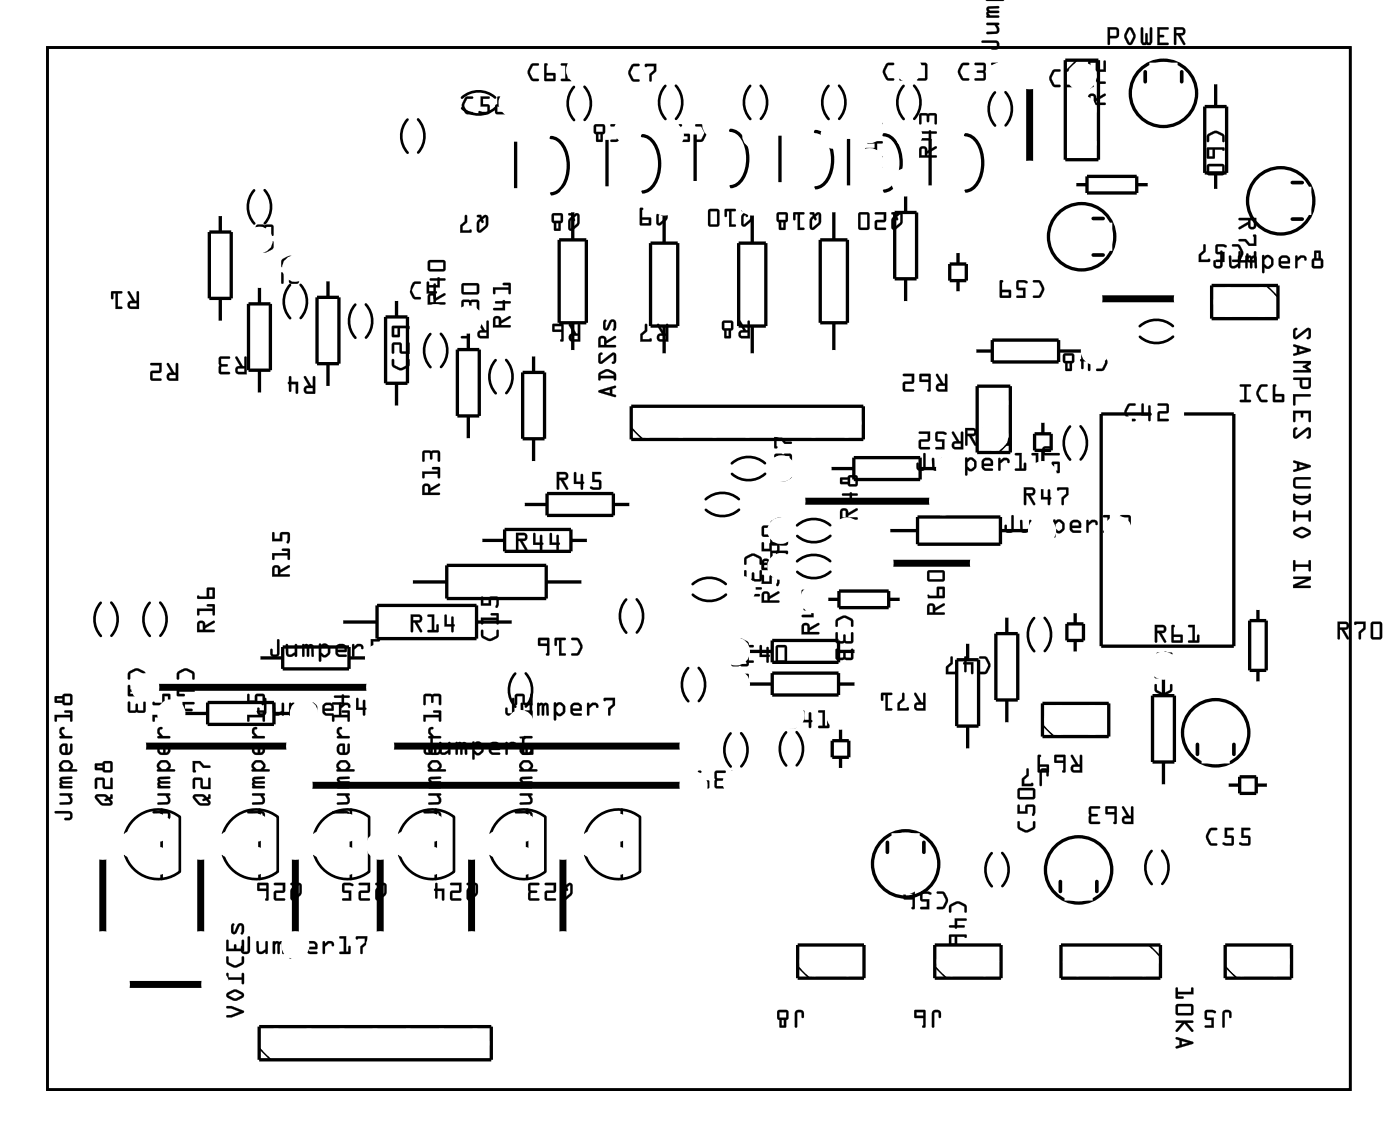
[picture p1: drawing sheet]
<svg xmlns="http://www.w3.org/2000/svg" width="107mm" height="87mm" viewBox="0 0 107 87" stroke-linecap="round" stroke-linejoin="round" font-family="sans-serif">
<g fill="none" stroke="#000" stroke-width=".2">
<path d="M3.6 3.6h99.8v79.8h-99.8zM19.5 14.6a1.9 1.9 0 0 0 0 2.5M20.3 14.6a1.9 1.9 0 0 1 0 2.5M31.2 9.2a1.9 1.9 0 0 0 0 2.5M32 9.1a1.9 1.9 0 0 1 0 2.6M37.9 7.5a1.91 1.91 0 0 0-2.5 0M37.9 8.3a1.91 1.91 0 0 1-2.5 0M44 6.7a1.9 1.9 0 0 0 0 2.5M44.8 6.6a1.9 1.9 0 0 1 0 2.6M51 6.6a1.9 1.9 0 0 0 0 2.5M51.8 6.6a1.9 1.9 0 0 1 0 2.5M57.5 6.6a1.9 1.9 0 0 0 0 2.5"/>
<path d="M58.3 6.6a1.9 1.9 0 0 1 0 2.5M63.5 6.6a1.9 1.9 0 0 0 0 2.5M64.3 6.6a1.9 1.9 0 0 1 0 2.5M69.2 6.6a1.9 1.9 0 0 0 0 2.5M70 6.6a1.9 1.9 0 0 1 0 2.5M76.2 7.1a1.9 1.9 0 0 0 0 2.5M77 7.1a1.9 1.9 0 0 1 0 2.5M22.2 21.8a1.9 1.9 0 0 0 0 2.6M23 21.8a1.9 1.9 0 0 1 0 2.6M27.2 23.3a1.9 1.9 0 0 0 0 2.6M28 23.3a1.9 1.9 0 0 1 0 2.6M33 25.6a1.9 1.9 0 0 0 0 2.5"/>
<path d="M33.8 25.6a1.9 1.9 0 0 1 0 2.5M38 27.6a1.9 1.9 0 0 0 0 2.5M38.8 27.6a1.9 1.9 0 0 1 0 2.5M56.6 38.2a1.91 1.91 0 0 0-2.5 0M56.6 39a1.91 1.91 0 0 1-2.5 0M58.6 35.5a1.91 1.91 0 0 0-2.5 0M58.6 36.3a1.91 1.91 0 0 1-2.5 0M82 32.7a1.9 1.9 0 0 0 0 2.5M82.8 32.6a1.9 1.9 0 0 1 0 2.6M89.8 25a1.91 1.91 0 0 0-2.5 0M89.9 25.8a1.91 1.91 0 0 1-2.6 0M7.7 46.2a1.9 1.9 0 0 0 0 2.5"/>
<path d="M8.5 46.1a1.9 1.9 0 0 1 0 2.6M11.5 46.2a1.9 1.9 0 0 0 0 2.5M12.3 46.1a1.9 1.9 0 0 1 0 2.6M39.5 51.6a1.9 1.9 0 0 0 0 2.5M40.3 51.6a1.9 1.9 0 0 1 0 2.5M48 45.9a1.9 1.9 0 0 0 0 2.5M48.8 45.9a1.9 1.9 0 0 1 0 2.5M52.7 51.2a1.9 1.9 0 0 0 0 2.5M53.5 51.1a1.9 1.9 0 0 1 0 2.6M55.6 44.7a1.91 1.91 0 0 0-2.5 0M55.6 45.5a1.91 1.91 0 0 1-2.5 0M56 56.2a1.9 1.9 0 0 0 0 2.5"/>
<path d="M56.8 56.1a1.9 1.9 0 0 1 0 2.6M60.2 56.1a1.9 1.9 0 0 0 0 2.5M61 56.1a1.9 1.9 0 0 1 0 2.5M63.6 40.2a1.91 1.91 0 0 0-2.5 0M63.6 43a1.91 1.91 0 0 0-2.5 0M63.6 41a1.91 1.91 0 0 1-2.5 0M63.6 43.8a1.91 1.91 0 0 1-2.5 0M79.2 47.3a1.9 1.9 0 0 0 0 2.6M80 47.3a1.9 1.9 0 0 1 0 2.6M9.6 63.9a2.67 2.67 0 0 1 4.2-1.3v4.1a2.67 2.67 0 0 1-4.2-1.3M12.4 62v.4M12.4 64.4v.5"/>
<path d="M12.4 66.9v.4M17.1 63.9a2.67 2.67 0 0 1 4.2-1.3v4.1a2.67 2.67 0 0 1-4.2-1.3M19.9 62v.4M19.9 64.4v.5M19.9 66.9v.4M24.1 63.9a2.67 2.67 0 0 1 4.2-1.3v4.1a2.67 2.67 0 0 1-4.2-1.3M26.9 62v.4M26.9 64.4v.5M26.9 66.9v.4M30.6 63.9a2.67 2.67 0 0 1 4.2-1.3v4.1a2.67 2.67 0 0 1-4.2-1.3M33.4 62v.4M33.4 64.4v.5"/>
<path d="M33.4 66.9v.4M37.6 63.9a2.67 2.67 0 0 1 4.2-1.3v4.1a2.67 2.67 0 0 1-4.2-1.3M40.4 62v.4M40.4 64.4v.5M40.4 66.9v.4M44.8 63.9a2.67 2.67 0 0 1 4.2-1.3v4.1a2.67 2.67 0 0 1-4.2-1.3M47.6 62v.4M47.6 64.4v.5M47.6 66.9v.4M76 65.3a1.9 1.9 0 0 0 0 2.6M76.8 65.3a1.9 1.9 0 0 1 0 2.6M88.2 65.2a1.9 1.9 0 0 0 0 2.5"/>
<path d="M89 65.1a1.9 1.9 0 0 1 0 2.6"/>
</g>
<g fill="#000">
<path d="M3.6 3.6h99.8v79.8h-99.8zM3.6 3.6v79.8h99.8v-79.8z"/>
<path d="M19.6 18.5h.2v.4l.5 .3 .5-.3v-.4h.1l.1 .1a.6 .6 0 0 1-.6 .7h-.3l-.4-.2-.1-.2zM19.6 17.2h1.2l.2 .2-.1 .6h-.1v-.6h-.4v.4l-.1 .1-.1-.1v-.4h-.4v.6l-.2 .1z"/>
<path d="M19.6 18.5h.2v.4l.5 .2 .5-.2v-.3a.1 .1 0 0 1 .1-.1 .1 .1 0 0 1 .1 .1l-.1 .5-.6 .2-.7-.3zM19.6 18.5v.5l.5 .3a.83 .83 0 0 0 .8-.3v-.4v-.1h-.1v.4l-.4 .2h-.2l-.4-.2v-.4zM19.6 17.2h1.2l.2 .2v.6a.1 .1 0 0 1-.1 .1 .1 .1 0 0 1-.1-.1v-.6h-.4v.4a.1 .1 0 0 1-.1 .1 .1 .1 0 0 1-.1-.1v-.4h-.4v.6a.1 .1 0 0 1-.1 .1 .1 .1 0 0 1-.1-.1zM19.7 17.3v.8l.1-.1v-.6h.4v.4l.1 .1v-.1l.1-.4h.4v.6h.1v-.6l-.1-.2z"/>
<path d="M21.6 19.9l.5-.3h.3l.5 .3v.5h-.2v-.4l-.5-.2-.5 .2v.4l-.1 .1-.1-.5zM21.5 20.9h.8v.7h.4v-.7h.2v.7l-.2 .1h-.5l-.1-.1v-.6h-.4v.6l-.1 .1z"/>
<path d="M21.6 19.8l.5-.2h.3l.5 .3v.5a.1 .1 0 0 1-.1 .1 .1 .1 0 0 1-.1-.1v-.4l-.5-.2-.5 .2v.4a.1 .1 0 0 1-.1 .1 .1 .1 0 0 1-.1-.1zM21.6 19.9v.1v.4h.1v-.4l.5-.2 .5 .2v.4h.1l.1-.5-.5-.3a.77 .77 0 0 0-.8 .3zM21.5 20.9h.8v.7h.4v-.7a.1 .1 0 0 1 .1 0 .1 .1 0 0 1 .1 0v.7l-.1 .1h-.6l-.1-.7h-.4v.6a.1 .1 0 0 1-.1 .1 .1 .1 0 0 1-.1-.1zM21.5 20.9l.1 .8 .1-.1v-.6h.4v.6l.1 .1h.5l.2-.1-.1-.7h-.1v.7h-.4v-.7z"/>
<path d="M35.6 7.5l.6-.1a.1 .1 0 0 1 .1 .1 .1 .1 0 0 1-.1 .1h-.4l-.2 .5 .2 .5h.4a.1 .1 0 0 1 .1 .1 .1 .1 0 0 1-.1 .1l-.5-.1-.3-.4v-.3zM35.6 7.5l-.2 .4a.83 .83 0 0 0 .4 .8h.4v-.1h-.4l-.2-.4v-.2l.2-.4 .4-.1v-.1h-.4zM36.8 7.4h.6a.1 .1 0 0 1 .1 .1 .1 .1 0 0 1-.1 .1h-.4v.4h.5v.6l-.2 .2-.6-.1a.11 .11 0 0 1-.1-.2 .1 .1 0 0 1 .2 0l.5 .1v-.4h-.5zM36.8 7.4v.8l.6-.1v.5l-.7-.1v.1l.2 .1h.5l.1-.1v-.5l-.1-.1h-.4v-.4l.5-.1v-.1zM38.1 7.4h.5v.6l.2 .2v.4l-.1 .1-.6 .1-.2-.2v-.4l.2-.2zM38.1 7.4v.6l-.2 .2v.4l.2 .1h.6l.1-.1v-.4l-.2-.2v-.6zM38.1 8.2v.4h.5v-.4zM38.1 8.1h.5v.5h-.5zM38.3 7.6v.4h.1v-.4zM38.3 7.6h.1v.4h-.1z"/>
<path d="M35.6 7.5l.2-.1h.4v.2h-.4l-.2 .5 .2 .5h.4v.1a.6 .6 0 0 1-.8-.5v-.3zM36.8 7.4h.6l.1 .1-.1 .1h-.4v.4h.4l.1 .1v.5l-.2 .1h-.4a.15 .15 0 0 1-.2 0 .15 .15 0 0 1 .1-.2l.5 .1v-.4h-.5zM38.1 7.4h.5v.6l.2 .2v.4l-.1 .1h-.6l-.2-.1v-.4l.2-.2zM38.1 8.2v.4h.5v-.4zM38.3 7.6v.4h.1v-.4z"/>
<path d="M36.6 16.5h.3v.1l.3-.1 .2 .1a.91 .91 0 0 1-.7 1.2h-.1l-.1-.2v-.6l.3-.3-.1-.1h-.1zM36.8 17l-.1 .6 .5-.4v-.6l-.2 .2v.2a.11 .11 0 0 1-.1 .1 .11 .11 0 0 1-.1-.2zM35.6 16.5h.2v.5l-.4 .3v.3h.7v.2h-.8v-.6l.3-.3z"/>
<path d="M36.5 16.5l.4-.1v.2l.2-.1h.2a.92 .92 0 0 1-.4 1.3h-.2l-.2-.1v-.7l.3-.3-.1-.1h-.2zM36.6 16.5v.1h.1l.1 .1-.2 .3-.1 .6a.21 .21 0 0 0 .2 .2 .21 .21 0 0 0 .2 0l.4-.4a.97 .97 0 0 0 .1-.8l-.2-.1-.3 .1v-.1zM36.8 16.9l-.1 .2 .1 .5 .4-.4v-.6l-.2 .2 .1 .2a.12 .12 0 0 1-.2 .1 .12 .12 0 0 1-.1-.2zM36.8 17v-.1a.11 .11 0 0 0 .1 .2 .11 .11 0 0 0 .1-.1v-.2l.2-.2v.6l-.5 .4v-.5zM35.6 16.5h.2v.5l-.4 .3v.3h.6h.1v.2h-.9l.1-.6 .3-.3zM35.6 16.5v.5l-.3 .3v.5h.8v-.2l-.7 .1v-.4l.4-.3v-.5z"/>
<path d="M40.7 4.9l.5-.1a.1 .1 0 0 1 .1 .1 .1 .1 0 0 1-.1 .1h-.4l-.2 .5 .2 .5h.4a.1 .1 0 0 1 .1 .1 .1 .1 0 0 1-.1 .1h-.5l-.2-.5-.1-.3zM40.7 4.9l-.2 .4a.83 .83 0 0 0 .3 .9h.4l.1-.1-.1-.1h-.4l-.2-.4v-.2l.2-.4h.4l.1-.1h-.1h-.3zM41.7 4.9l.2-.1a.09 .09 0 0 1 .1 .1 .09 .09 0 0 1-.1 .1v.6h.7l-.1 .6h-.8zM41.7 4.9v1.3h.8v-.6h-.6v-.6v-.1zM41.9 5.8v.2h.5v-.2zM41.9 5.8h.5v.2h-.5zM43 4.9l.5-.1v1.2h.2l-.1-.3a.1 .1 0 0 1 .1-.1 .1 .1 0 0 1 .1 .1v.5h-.8a.1 .1 0 0 1-.1-.1 .1 .1 0 0 1 .1-.1h.3v-1h-.3zM43 4.9v.1h.3v1h-.3v.2h.8v-.6h-.1v.4h-.2v-1.2z"/>
<path d="M40.7 4.9l.2-.1 .4 .1-.1 .1h-.4l-.2 .5 .2 .5h.4l.1 .2h-.1a.6 .6 0 0 1-.8-.6l.1-.3zM41.7 4.9h.2v.1v.6h.7l-.1 .6h-.8zM41.9 5.8v.2h.5v-.2zM43 4.9l.5-.1v1.2h.2v-.4h.1v.6h-.8v-.2h.3v-1h-.3z"/>
<path d="M43.6 16.3h.3v.2l.3-.2 .2 .1a.91 .91 0 0 1-.7 1.3l-.1-.1-.1-.1v-.6l.3-.3-.1-.1h-.1zM43.8 16.8l-.1 .7 .5-.4v-.6l-.2 .2v.1a.11 .11 0 0 1-.1 .1 .11 .11 0 0 1-.1-.1zM42.3 16.4l.7-.1 .1 .1v.5l-.1 .2-.1 .6-.5-.1v-.5l-.1-.2zM42.4 16.5v.4h.6v-.4zM42.6 17.1v.4h.2v-.4z"/>
<path d="M43.5 16.3h.4v.2l.2-.2 .2 .1a.92 .92 0 0 1-.4 1.2l-.2 .1-.2-.2v-.6l.3-.3-.1-.1h-.2zM43.6 16.3v.2h.1l.1 .1-.2 .3-.1 .6a.21 .21 0 0 0 .2 .2 .21 .21 0 0 0 .2-.1l.4-.3a.97 .97 0 0 0 .1-.8l-.2-.2-.3 .2v-.2zM43.8 16.8l-.1 .1 .1 .6 .4-.4v-.6l-.2 .2 .1 .1a.12 .12 0 0 1-.2 .1 .12 .12 0 0 1-.1-.1zM43.8 16.8a.11 .11 0 0 0 .1 .1 .11 .11 0 0 0 .1-.1v-.1l.2-.2v.6l-.5 .4v-.5zM42.3 16.4l.7-.1 .1 .1v.5l-.1 .2-.1 .6-.5-.1v-.5l-.2-.2zM42.3 16.4v.5l.1 .2v.5l.5 .1v-.6l.2-.2v-.5l-.1-.1zM42.4 16.5v.4h.6v-.4zM42.4 16.5h.6v.4h-.6zM42.6 17.1v.4h.2v-.4zM42.6 17.1h.2v.4h-.2z"/>
<path d="M46.8 9.5a.6 .6 0 0 1 .8 .6v.3l-.2 .4-.6 .1v-.2h.4l.2-.5-.2-.5h-.4zM45.5 9.6l.7-.1 .1 .1 .1 .5-.2 .2-.1 .6-.4-.1v-.5l-.2-.2zM45.7 9.7v.4h.5v-.4zM45.8 10.3v.4h.2v-.4z"/>
<path d="M46.8 9.5h.5l.3 .7-.2 .6-.6 .1a.1 .1 0 0 1-.1-.1 .1 .1 0 0 1 .1-.1h.4l.2-.5-.2-.5h-.4zM46.8 9.5v.2h.4l.3 .5-.3 .5h-.4v.1h.5l.3-.4a.83 .83 0 0 0-.4-.9zM45.5 9.6l.7-.1 .1 .1 .1 .5-.2 .2-.1 .6-.4-.1v-.5l-.2-.2zM45.5 9.6v.5l.2 .2v.5l.4 .1 .1-.6 .1-.2v-.5l-.1-.1zM45.7 9.7v.4h.5v-.4zM45.6 9.7h.6v.4h-.6zM45.8 10.3v.4h.2v-.4zM45.8 10.3h.2v.4h-.2z"/>
<path d="M48.4 5l.5-.1a.1 .1 0 0 1 .1 .1 .1 .1 0 0 1-.1 .1h-.4l-.2 .5 .2 .5h.4a.1 .1 0 0 1 .1 .1 .1 .1 0 0 1-.1 .1l-.5-.1-.2-.4-.1-.3zM48.4 5l-.2 .4a.83 .83 0 0 0 .3 .8h.4h.1l-.1-.1h-.4l-.2-.4v-.2l.2-.4 .4-.1h.1l-.1-.1h-.3zM49.4 4.9h.9v.6l-.4 .3v.4a.1 .1 0 0 1-.1 .1 .1 .1 0 0 1-.1-.1v-.5l.4-.3v-.3h-.5h-.2zM49.4 4.9l.1 .2h.6v.3l-.3 .3v.5h.1v-.4l.4-.3v-.6z"/>
<path d="M48.4 5l.2-.1h.4l-.1 .2h-.4l-.2 .5 .2 .5h.4l.1 .1h-.1a.6 .6 0 0 1-.8-.5l.1-.3zM49.4 4.9h.9v.6l-.4 .3v.4h-.1l-.1-.5 .4-.3v-.3h-.6z"/>
<path d="M50.3 15.9h.3l.1 .2 .2-.2 .2 .1a.91 .91 0 0 1-.6 1.3l-.2-.1v-.1v-.7l.2-.2v-.1h-.2zM50.5 16.4v.7l.5-.4v-.6l-.3 .1 .1 .2a.11 .11 0 0 1-.1 .1 .11 .11 0 0 1-.1-.1zM49 15.9l.3 .1-.1 .1v.5l.7 .1-.1 .6-.8-.1zM49.2 16.8v.3h.5v-.3z"/>
<path d="M50.3 15.9h.3l.1 .2 .2-.2 .2 .1a.92 .92 0 0 1-.5 1.2l-.2 .1-.1-.2v-.6l.2-.3v-.1h-.2zM50.3 15.9v.1l.2 .1v.1l-.2 .3v.6a.21 .21 0 0 0 .1 .1 .21 .21 0 0 0 .2 0l.4-.3a.97 .97 0 0 0 .1-.9l-.2-.1-.2 .2-.1-.2zM50.6 16.4l-.1 .1v.6l.4-.4v-.6l-.2 .1 .1 .2a.12 .12 0 0 1-.1 .1 .12 .12 0 0 1-.1-.1zM50.5 16.4l.1-.1a.11 .11 0 0 0 .1 .2 .11 .11 0 0 0 .1-.1l-.1-.2 .3-.1v.6l-.5 .4-.1-.5zM49 15.9h.2a.09 .09 0 0 1 .1 .1 .09 .09 0 0 1-.1 .1v.5l.7 .1-.1 .6-.8-.1zM49 15.9v1.3l.8 .1 .1-.6h-.7v-.6l.1-.1zM49.2 16.8v.3h.5v-.3zM49.2 16.8h.5v.3h-.5z"/>
<path d="M53.3 9.5a.6 .6 0 0 1 .8 .6v.3l-.2 .4-.6 .1v-.2h.4l.2-.5-.2-.5h-.4zM52 9.5l.2 .1v.1v.5l.6 .1v.6l-.8-.1zM52.2 10.4v.3h.5v-.3z"/>
<path d="M53.3 9.5h.5l.3 .7-.2 .6-.6 .1a.1 .1 0 0 1-.1-.1 .1 .1 0 0 1 .1-.1h.4l.2-.5-.2-.5h-.4zM53.3 9.5v.2h.4l.3 .5-.3 .5h-.4v.1h.5l.3-.4a.83 .83 0 0 0-.4-.9zM52 9.5h.2a.09 .09 0 0 1 .1 .1 .09 .09 0 0 1-.1 .1v.5l.7 .1-.1 .6-.8-.1zM52 9.5v1.3l.8 .1v-.6h-.7v-.6l.1-.1zM52.2 10.4v.3h.5v-.3zM52.1 10.4h.6v.3h-.6z"/>
<path d="M56.8 16h.3l.1 .2 .2-.2 .2 .1a.91 .91 0 0 1-.6 1.3l-.2-.1v-.2v-.6l.2-.2v-.1l-.2-.1zM57 16.5v.7l.5-.4v-.6l-.3 .1 .1 .2a.11 .11 0 0 1-.1 .1 .11 .11 0 0 1-.1-.1zM55.5 16l.9 .1-.1 .1h-.3v1h.3v.2h-.4v-1.2h-.2v.4h-.1zM54.3 16h.6l.2 .1v1.1l-.1 .1-.6 .1-.1-.2zM54.4 16.2v1h.5v-1z"/>
<path d="M56.8 16h.3l.1 .2 .2-.2 .2 .1a.92 .92 0 0 1-.5 1.2l-.2 .1-.1-.2v-.6l.2-.3v-.1h-.2zM56.8 16v.1l.2 .1v.1l-.2 .2v.6a.21 .21 0 0 0 .1 .2 .21 .21 0 0 0 .2 0l.4-.3a.97 .97 0 0 0 .1-.9l-.2-.1-.2 .2-.1-.2zM57.1 16.5l-.1 .1v.6l.4-.4v-.6l-.2 .1 .1 .2a.12 .12 0 0 1-.1 .1 .12 .12 0 0 1-.1-.1zM57 16.5l.1-.1a.11 .11 0 0 0 0 .2 .11 .11 0 0 0 .2-.1l-.1-.2 .3-.1v.6l-.5 .4-.1-.5zM55.5 16h.8a.1 .1 0 0 1 .1 .1 .1 .1 0 0 1-.1 .1h-.3v1h.3a.1 .1 0 0 1 .1 .1 .1 .1 0 0 1-.1 .1h-.5l.1-1.2h-.2v.3a.1 .1 0 0 1-.1 .1 .1 .1 0 0 1-.1-.1zM55.5 16l.1 .6h.1v-.4h.2v1.2l.4-.1v-.1h-.3v-1h.3l.1-.1zM54.3 16h.6l.2 .1v1.1l-.1 .2h-.6l-.2-.1zM54.3 16.1v1.1l.1 .1h.6l.1-.1v-1.1l-.2-.1zM54.4 16.2v1h.5v-1zM54.4 16.2h.5v1h-.5z"/>
<path d="M62.1 16.3l.3-.1v.2l.3-.2 .2 .2a.91 .91 0 0 1-.7 1.2l-.1-.1-.1-.1v-.6l.3-.3-.1-.1h-.1zM62.3 16.8l-.1 .6 .5-.4v-.6l-.2 .2v.1a.11 .11 0 0 1-.1 .2 .11 .11 0 0 1-.1-.2zM60.8 16.3h.8v.1h-.3v1h.3v.2h-.5v-1.2h-.2v.4l-.1 .1zM59.5 16.3l.7-.1 .1 .2 .1 .4-.2 .2-.1 .6h-.4v-.6l-.2-.2zM59.7 16.4v.4h.5v-.4zM59.8 17v.4h.2v-.4z"/>
<path d="M62 16.3l.4-.1v.2l.2-.1h.2a.92 .92 0 0 1-.4 1.3h-.2l-.2-.1v-.7l.3-.3-.1-.1h-.2zM62.1 16.3v.1h.1l.1 .1-.2 .3-.1 .6a.21 .21 0 0 0 .2 .2 .21 .21 0 0 0 .2-.1l.4-.3a.97 .97 0 0 0 .1-.8l-.2-.1-.3 .1v-.2zM62.3 16.7l-.1 .2 .1 .5 .4-.4v-.6l-.2 .2 .1 .1a.14 .14 0 0 1-.2 .2 .12 .12 0 0 1-.1-.2zM62.3 16.8v-.1a.11 .11 0 0 0 .1 .1 .11 .11 0 0 0 .1 0v-.2l.2-.2v.6l-.5 .4v-.5zM60.8 16.3l.7-.1a.1 .1 0 0 1 .1 .1 .1 .1 0 0 1-.1 .1h-.2v1h.2a.1 .1 0 0 1 .1 .1 .1 .1 0 0 1-.1 .1h-.4v-1.2h-.2v.4a.1 .1 0 0 1-.1 .1 .1 .1 0 0 1-.1-.1zM60.8 16.3v.6l.1-.1v-.4h.2v1.2h.5v-.2h-.3v-1h.3v-.1zM59.5 16.3l.7-.1 .2 .2v.4l-.2 .2-.1 .6h-.4v-.6l-.2-.2zM59.5 16.3v.5l.2 .2v.6h.4l.1-.6 .1-.2v-.4l-.1-.1zM59.7 16.4v.4h.5v-.4zM59.7 16.4h.5v.4h-.5zM59.8 17v.4h.2v-.4zM59.8 17h.2v.4h-.2z"/>
<path d="M66.3 12a.32 .32 0 0 1 .4 0 .32 .32 0 0 1 .2 .3l.7-.3v.1l-.7 .4v.1h.6l.1 .2h-1.3zM66.5 12.2l-.1 .4h.3v-.4zM66.4 10.8h.6l.1-.1 .5 .2v.1h-.4v.5h-.8h-.1v-.2h.7v-.3h-.5zM66.3 9.5l.6-.1 .1 .2v.5h.5v-.6l.1-.1v.9l-.7-.1v-.6h-.5v.6l-.1 .1z"/>
<path d="M66.3 12a.32 .32 0 0 1 .4 0 .32 .32 0 0 1 .2 .3l.6-.3a.1 .1 0 0 1 .1 0 .1 .1 0 0 1 0 .1l-.7 .4v.1h.6a.1 .1 0 0 1 .1 .1 .1 .1 0 0 1-.1 .1h-1.2v-.6zM66.4 12l-.1 .8h1.3l-.1-.1h-.6v-.2l.7-.4v-.1l-.7 .3a.31 .31 0 0 0-.2-.3 .31 .31 0 0 0-.3 0zM66.5 12.2l-.1 .4h.3v-.4zM66.5 12.1l.2 .1v.5h-.3zM66.4 10.8h.6a.09 .09 0 0 1 .1-.1 .09 .09 0 0 1 .1 .1h.3a.1 .1 0 0 1 .1 .1 .1 .1 0 0 1-.1 .1h-.3v.5h-.8a.1 .1 0 0 1-.1-.1 .1 .1 0 0 1 .1-.1h.6v-.3h-.5zM66.4 10.8l.1 .2h.5v.3h-.7v.1l.1 .1h.8v-.5h.3l.1-.1-.5-.2-.1 .1zM66.3 9.5h.7v.6h.5l-.1-.6a.1 .1 0 0 1 .1-.1 .1 .1 0 0 1 .1 .1v.8l-.7-.1v-.6h-.5l.1 .6a.1 .1 0 0 1-.1 .1 .1 .1 0 0 1-.1-.1zM66.3 9.5v.8l.1-.1v-.6h.5v.6l.7 .1v-.9l-.1 .1v.6h-.5v-.5l-.1-.2z"/>
<path d="M67.9 4.9l.5-.1a.1 .1 0 0 1 .1 .1 .1 .1 0 0 1-.1 .1h-.4l-.2 .5 .2 .5h.4a.1 .1 0 0 1 .1 .1 .1 .1 0 0 1-.1 .1l-.5-.1-.2-.4-.1-.3zM67.9 4.9l-.2 .4a.83 .83 0 0 0 .3 .9h.4l.1-.1-.1-.1h-.4l-.2-.4v-.2l.2-.4h.4l.1-.1-.1-.1h-.3zM68.9 4.8h.5v1.2h.2v-.4a.1 .1 0 0 1 .1-.1 .1 .1 0 0 1 .1 .1l-.1 .5-.7 .1a.1 .1 0 0 1-.1-.1 .1 .1 0 0 1 .1-.1h.2v-1h-.3zM68.9 4.8l.1 .2h.3v1h-.3l-.1 .1 .8 .1v-.6h-.1v.4h-.2v-1.2zM70.2 4.9l.7-.1 .1 .1v1.1l-.1 .2h-.6l-.1-.1zM70.2 4.9v1.2l.1 .1 .6-.1 .1-.1v-1.1l-.1-.1zM70.3 5v1h.6v-1zM70.3 5h.6v1h-.6z"/>
<path d="M67.9 4.9l.2-.1 .4 .1-.1 .1h-.4l-.2 .5 .2 .5h.4l.1 .1-.1 .1a.6 .6 0 0 1-.8-.6l.1-.3zM68.9 4.8h.5v1.2h.2v-.4h.1v.6l-.8-.1 .1-.1h.2v-1h-.2zM70.2 4.9l.7-.1 .1 .1v1.1l-.1 .2h-.6l-.1-.1zM70.3 5v1h.6v-1z"/>
<path d="M68.3 16.3l.3-.1 .1 .2 .2-.2 .2 .2a.91 .91 0 0 1-.6 1.2l-.2-.1v-.1v-.6l.2-.3v-.1h-.2zM68.5 16.8v.6l.5-.4v-.6l-.3 .2 .1 .1a.11 .11 0 0 1-.1 .2 .11 .11 0 0 1-.1-.2zM67 16.3l.9-.1-.1 .8h-.6v.4h.6v.2h-.6l-.2-.1 .1-.6 .6-.1v-.4h-.6zM65.8 16.3l.6-.1 .2 .2v1l-.1 .2h-.6l-.1-.1zM65.9 16.4v1h.5v-1z"/>
<path d="M68.3 16.3l.3-.1 .1 .2 .2-.1h.2a.92 .92 0 0 1-.5 1.3h-.2l-.1-.1v-.7l.2-.3v-.1h-.2zM68.3 16.3v.1h.2v.1l-.2 .3v.6a.21 .21 0 0 0 .1 .2 .21 .21 0 0 0 .2-.1l.4-.3a.97 .97 0 0 0 .1-.8l-.2-.1-.2 .1-.1-.2zM68.6 16.7l-.1 .2v.5l.4-.4v-.6l-.2 .2 .1 .1a.12 .12 0 0 1-.1 .2 .12 .12 0 0 1-.1-.2zM68.5 16.8l.1-.1a.11 .11 0 0 0 .1 .1 .11 .11 0 0 0 .1 0l-.1-.2 .3-.2v.6l-.5 .4-.1-.5zM67 16.3l.9-.1-.1 .8h-.6v.4h.6a.1 .1 0 0 1 .1 .1 .1 .1 0 0 1-.1 .1h-.6l-.2-.1 .1-.6 .6-.1v-.4h-.6zM67 16.3l.1 .1h.6v.4l-.6 .1-.1 .6 .2 .1h.6v-.2h-.6v-.4h.6l.1-.8zM65.8 16.3l.6-.1 .2 .2v1l-.1 .2h-.6l-.2-.1zM65.8 16.3v1.2l.1 .1h.6l.1-.2v-1l-.2-.1zM65.9 16.4v1h.5v-1zM65.9 16.4h.5v1h-.5z"/>
<path d="M70.5 11.3a.32 .32 0 0 1 .4-.1 .32 .32 0 0 1 .1 .4l.7-.4 .1 .1-.8 .5v.1h.7l.1 .1-1.4 .1zM70.6 11.4v.5h.3l-.1-.5zM70.6 10.1h.5l.1-.1 .6 .1-.1 .1h-.4v.6h-.8l-.1-.1 .1-.1h.6v-.4h-.5zM70.5 8.7h1.2l.1 .1v.7h-.2v-.7l-.4 .1v.4l-.1 .1-.1-.1v-.4l-.4-.1v.6l-.1 .1z"/>
<path d="M70.5 11.3a.32 .32 0 0 1 .4-.1 .32 .32 0 0 1 .1 .4l.6-.4a.1 .1 0 0 1 .2 0 .11 .11 0 0 1-.1 .2l-.7 .4v.1h.7a.1 .1 0 0 1 .1 .1 .1 .1 0 0 1-.1 .1h-1.3v-.6zM70.5 11.3l-.1 .8 1.4-.1-.1-.1h-.7v-.1l.7-.4v-.2l-.7 .4a.31 .31 0 0 0-.1-.4 .31 .31 0 0 0-.4 .1zM70.6 11.4v.5h.3l-.1-.5zM70.6 11.4h.3v.5h-.3zM70.6 10.1h.5a.09 .09 0 0 1 .1-.1 .09 .09 0 0 1 .1 .1h.4a.1 .1 0 0 1 .1 0 .1 .1 0 0 1-.1 .1h-.4v.6h-.8a.1 .1 0 0 1-.1-.1 .1 .1 0 0 1 .1-.1h.6v-.4h-.5zM70.6 10.1v.1h.6v.4h-.7l-.1 .1h.1l.8 .1v-.6h.4l.1-.1-.6-.1v.1zM70.5 8.7h1.2l.1 .1v.6a.1 .1 0 0 1-.1 .1 .1 .1 0 0 1-.1-.1v-.6l-.4 .1v.4a.1 .1 0 0 1-.1 .1 .1 .1 0 0 1-.1-.1v-.4l-.4-.1v.6a.1 .1 0 0 1-.1 .1 .1 .1 0 0 1-.1-.1zM70.5 8.7v.8l.1-.1v-.6l.4 .1v.4h.1h.1v-.4l.4-.1v.7h.2v-.7l-.1-.1z"/>
<path d="M73.6 4.9l.6-.1a.1 .1 0 0 1 .1 .1 .1 .1 0 0 1-.1 .1h-.4l-.2 .5 .2 .5h.4a.1 .1 0 0 1 .1 .1 .1 .1 0 0 1-.1 .1l-.5-.1-.3-.4v-.3zM73.6 4.9l-.2 .4a.83 .83 0 0 0 .4 .9h.4v-.1v-.1h-.4l-.2-.4v-.2l.2-.4h.4v-.1v-.1h-.4zM74.7 4.8h.6l.2 .2-.1 .5 .1 .6-.2 .1h-.6a.1 .1 0 0 1-.1-.1 .1 .1 0 0 1 .1-.1h.6v-.4h-.4a.1 .1 0 0 1-.1-.1 .1 .1 0 0 1 .1-.1h.4v-.4h-.6zM74.7 4.8v.2h.6v.4h-.4l-.1 .1 .1 .1h.4v.4h-.6v.1h.7l.1-.1-.1-.5 .1-.6-.2-.1zM75.9 4.8h.5v1.2h.2v-.4a.1 .1 0 0 1 .1-.1 .1 .1 0 0 1 .1 .1v.5l-.8 .1a.1 .1 0 0 1-.1-.1 .1 .1 0 0 1 .1-.1h.3v-1h-.3zM75.9 4.8l.1 .2h.3v1h-.3l-.1 .1 .8 .1v-.6h-.1v.4h-.2v-1.2z"/>
<path d="M73.6 4.9l.2-.1 .4 .1v.1h-.4l-.2 .5 .2 .5h.4v.1v.1a.6 .6 0 0 1-.8-.6v-.3zM74.7 4.8h.6l.2 .1-.1 .6 .1 .5-.1 .2-.7-.1v-.1h.6v-.4h-.4l-.1-.1 .1-.1h.4v-.4h-.6zM75.9 4.8h.5v1.2h.2v-.4h.1v.6l-.8-.1 .1-.1h.3v-1h-.3z"/>
<path d="M75.2 3.1h1.1a.36 .36 0 0 1 .3 .4 .36 .36 0 0 1-.3 .3h-.3l-.1-.1 .1-.1h.3v-.3h-1zM75.6 1.8h.9v.1h-.1a.38 .38 0 0 1 .2 .4 .38 .38 0 0 1-.3 .3h-.7v-.2h.7l.1-.1-.2-.4h-.6zM75.6 .6l.9-.1v.1l-.8 .1 .1 .1h.7v.2h-.8l.1 .2h.7v.1h-.9zM75.5 -.1l1.4 .1-.1 .1h-1.2l-.1-.1 .2-.1zM75.7 -.1h.7zM75.6 -.1h.9zM75.7 -.1h.3zM75.6 -.1h.9zM75.2 -.1h1.3zM75.4 -.1h.2z"/>
<path d="M75.2 3.1h1.1a.37 .37 0 0 1 .3 .4 .37 .37 0 0 1-.3 .3h-.3a.1 .1 0 0 1-.1-.1 .1 .1 0 0 1 .1-.1h.3v-.3h-1zM75.2 3.1l.1 .2h1l.1 .3-.5 .1 .1 .1h.3a.35 .35 0 0 0 .2-.3 .35 .35 0 0 0-.2-.4zM75.6 1.8l.9-.1a.1 .1 0 0 1 0 .2 .1 .1 0 0 1-.1 0 .39 .39 0 0 1-.1 .7h-.7a.09 .09 0 0 1-.1-.1 .09 .09 0 0 1 .1-.1h.7l.1-.2-.2-.3h-.6zM75.6 1.8v.1h.6l.2 .4-.1 .1-.7 .1v.1h.7a.32 .32 0 0 0 .2-.5l-.1-.2h.1v-.1zM75.6 .5h.9a.1 .1 0 0 1 .1 0 .1 .1 0 0 1-.1 .1l-.8 .1 .1 .1h.7a.1 .1 0 0 1 .1 .1 .1 .1 0 0 1-.1 .1l-.8 .1 .1 .1h.7a.1 .1 0 0 1 .1 .1 .1 .1 0 0 1-.1 .1l-.9-.1zM75.6 .6v.7h.9v-.1h-.7l-.1-.1 .8-.1v-.2h-.7l-.1-.1 .8-.1v-.1zM75.5 -.1l1.4 .1-.1 .1h-1.2l-.1-.2h.2zM75.5 -.1h.2l-.2 .1 .1 .1h1.2l.1-.1zM75.7 -.1h.7zM75.7 -.1h.7zM75.5 -.1h1.1zM75.6 -.1h.9zM75.7 -.1h.3zM75.7 -.1h.3zM75.5 -.1h1.1zM75.6 -.1h.9zM75.2 -.1h1.4zM75.2 -.1h1.3zM75.4 -.1h.2zM75.4 -.1h.2z"/>
<path d="M80.6 5.4l.6-.1a.1 .1 0 0 1 .1 .1 .1 .1 0 0 1-.1 .1h-.4l-.2 .5 .2 .5h.4a.1 .1 0 0 1 .1 .1 .1 .1 0 0 1-.1 .1l-.5-.1-.3-.4v-.3zM80.6 5.4l-.2 .4a.83 .83 0 0 0 .4 .9h.4v-.1v-.1h-.4l-.2-.4v-.2l.2-.4h.4v-.1v-.1h-.4zM81.7 5.3h.6l.2 .2-.1 .5 .1 .6-.2 .1h-.6a.1 .1 0 0 1-.1-.1 .1 .1 0 0 1 .1-.1h.6v-.4h-.4a.1 .1 0 0 1-.1-.1 .1 .1 0 0 1 .1-.1h.4v-.4h-.6zM81.7 5.3v.2h.7l-.1 .4h-.4l-.1 .1 .1 .1h.4l.1 .4h-.7v.1h.7l.1-.1-.1-.5 .1-.6-.2-.1zM82.9 5.3h.7l.2 .1-.1 .6-.6 .1v.4h.6a.1 .1 0 0 1 .1 .1 .1 .1 0 0 1-.1 .1h-.8l.1-.8h.6v-.4h-.6zM82.9 5.3l.1 .2h.6v.4l-.6 .1-.1 .7h.8v-.2h-.6v-.4l.6-.1 .1-.6-.2-.1z"/>
<path d="M80.6 5.4l.2-.1 .4 .1v.1h-.4l-.2 .5 .2 .5h.4v.1v.1a.6 .6 0 0 1-.8-.6v-.3zM81.7 5.3h.6l.2 .1-.1 .6 .1 .5-.1 .2-.7-.1v-.1h.6v-.4h-.4l-.1-.1 .1-.1h.4v-.4h-.6zM82.9 5.3h.7l.2 .1-.1 .6-.6 .1v.4h.6v.2h-.8l.1-.7 .6-.1v-.4h-.6z"/>
<path d="M83.4 7.2a.32 .32 0 0 1 .4 0 .32 .32 0 0 1 .2 .3l.7-.3v.1l-.7 .4v.2h.6l.1 .1h-1.4zM83.6 7.4l-.1 .5h.3v-.5zM83.3 5.9h.6l.3 .3 .5 .1v.1h-.6l-.3-.3h-.3v.5l.1 .1-.2 .1zM83.4 4.7l.6-.1 .1 .2v.5h.4v-.6l.2-.1v.9l-.7-.1-.1-.6h-.4v.6l-.1 .1z"/>
<path d="M83.4 7.2a.32 .32 0 0 1 .4 0 .32 .32 0 0 1 .2 .3l.6-.3a.1 .1 0 0 1 .1 0 .1 .1 0 0 1 0 .1l-.7 .4v.2h.6a.1 .1 0 0 1 .1 .1 .1 .1 0 0 1-.1 0h-1.3v-.6zM83.4 7.3l-.1 .7h1.4l-.1-.1h-.6v-.2l.7-.4v-.1l-.7 .4a.31 .31 0 0 0-.2-.4 .31 .31 0 0 0-.4 .1zM83.6 7.4l-.1 .5h.3v-.5zM83.5 7.4h.3v.5h-.3zM83.3 5.9h.6l.3 .3h.4a.1 .1 0 0 1 .1 .1 .1 .1 0 0 1-.1 .1h-.5l-.3-.3h-.3v.5l.1 .1-.2 .1zM83.3 5.9l.1 .9 .2-.1-.1-.1v-.5h.3l.3 .3h.6v-.1h-.5l-.3-.4zM83.4 4.7h.7v.6h.4v-.6a.1 .1 0 0 1 .1-.1 .1 .1 0 0 1 .1 .1v.8h-.7l-.1-.7h-.4v.6a.1 .1 0 0 1-.1 .1 .1 .1 0 0 1-.1-.1zM83.4 4.7v.8l.1-.1v-.6h.5v.6l.7 .1v-.9l-.2 .1v.6h-.4v-.5l-.1-.2z"/>
<path d="M84.8 2.1h.8l.1 .2-.1 .6h-.6v.5a.1 .1 0 0 1-.1 .1 .1 .1 0 0 1-.1-.1zM84.9 2.1v1.3h.1v-.5l.6-.1 .1-.5-.1-.2zM85 2.3v.5l.5-.1v-.4zM85 2.3h.5v.4l-.5 .1zM86.4 2.2l.2-.1 .1 .1 .3 .5-.2 .6a.25 .25 0 0 1-.5 0l-.2-.5zM86.4 2.2l-.3 .6 .2 .5a.25 .25 0 0 0 .5 0l.2-.5-.2-.6a.23 .23 0 0 0-.4 0zM86.5 2.3l-.2 .5 .3 .5 .2-.5zM86.5 2.3h.1l.2 .5-.2 .5-.3-.5zM87.4 2.1l.2 .1v1.1l.1-.1v-.6a.1 .1 0 0 1 .1-.1 .1 .1 0 0 1 .1 .1v.6l.1 .1 .1-1.1a.1 .1 0 0 1 .1-.1 .1 .1 0 0 1 .1 .1v1l-.2 .2h-.3l-.2 .1-.2-.3zM87.4 2.1v1.1l.1 .2h.3h.3l.2-.2-.1-1.1h-.1v.1v1l-.1 .1-.1-.1v-.6l-.1-.1-.1 .7-.1 .1v-1.1zM88.7 2.1h.7a.1 .1 0 0 1 .1 .1 .1 .1 0 0 1-.1 .1h-.6v.4h.3a.1 .1 0 0 1 .1 .1 .1 .1 0 0 1-.1 .1h-.3v.4h.6a.1 .1 0 0 1 .1 .1 .1 .1 0 0 1-.1 .1h-.7zM88.7 2.1v1.3h.8v-.1h-.7v-.5h.3h.1l-.1-.1h-.3v-.4h.6l.1-.2zM89.9 2.1h.6a.32 .32 0 0 1 .3 .3 .32 .32 0 0 1-.4 .3l.4 .6a.1 .1 0 0 1 0 .1 .1 .1 0 0 1-.2 0l-.4-.7h-.1v.7a.1 .1 0 0 1-.1 .1 .1 .1 0 0 1-.1-.1zM89.9 2.1l.1 1.3h.1v-.7h.1l.4 .7h.2l-.4-.7a.31 .31 0 0 0 .4-.2 .31 .31 0 0 0-.3-.4zM90.1 2.3v.2h.5v-.2zM90.1 2.3h.5v.2h-.5z"/>
<path d="M84.9 2.1h.7l.1 .2-.1 .6h-.6v.5h-.1zM85 2.3v.5l.5-.1v-.4zM86.4 2.2l.2-.1 .1 .1 .3 .5-.2 .6a.25 .25 0 0 1-.5 0l-.2-.5zM86.5 2.3l-.2 .5 .3 .5 .2-.5zM87.4 2.1l.2 .1v1.1l.1-.1v-.6l.1-.1 .1 .1v.6l.1 .1 .1-.1v-1l.1-.1h.1v1.1l-.2 .2h-.6l-.1-.2zM88.7 2.1h.8l-.1 .2h-.6v.4h.3l.1 .1h-.1l-.3 .1v.4h.7v.1h-.8zM89.9 2.1h.6a.31 .31 0 0 1 .3 .3 .31 .31 0 0 1-.4 .3l.4 .7h-.1l-.5-.7h-.1v.7h-.1zM90.1 2.3v.2h.5v-.2z"/>
<path d="M92.5 10.3l.5-.3 .3 .1 .5 .2v.5h-.2v-.4l-.5-.2-.5 .2v.4l-.1 .1-.1-.4zM92.5 11.3h1.2l.1 .2h-.1h-.1h-.5l-.1 .6-.5 .1-.1-.1zM92.6 11.5v.5h.3v-.5zM92.5 12.6h1.2l.1 .1v.6l-.2 .1h-1l-.2-.2zM92.6 12.7v.5h1v-.5z"/>
<path d="M92.5 10.3l.5-.3h.3l.5 .3v.5a.1 .1 0 0 1-.1 .1 .1 .1 0 0 1-.1-.1v-.4l-.5-.2-.5 .2v.4a.1 .1 0 0 1-.1 .1 .1 .1 0 0 1-.1-.1zM92.5 10.3v.2v.4l.1-.1v-.4l.5-.2 .5 .2v.4l.1 .1 .1-.6-.5-.2a.77 .77 0 0 0-.8 .2zM92.5 11.3h1.2l.1 .2a.09 .09 0 0 1-.1 .1 .09 .09 0 0 1-.1-.1h-.5l-.1 .6-.5 .1-.1-.1zM92.5 11.3v.8h.5l.1-.7h.5l.1 .1h.1l-.1-.2zM92.6 11.5v.5h.3v-.5zM92.6 11.4h.3v.6h-.3zM92.5 12.6h1.2l.1 .1v.6l-.2 .1h-1l-.2-.2zM92.5 12.6v.6l.1 .2h1l.2-.1v-.6l-.1-.1zM92.6 12.7v.5h1v-.5zM92.6 12.7h1v.6h-1z"/>
<path d="M94.9 16.7h1.3v.6a.31 .31 0 0 1-.3 .3 .31 .31 0 0 1-.3-.4l-.7 .4v-.2l.7-.4v-.1h-.7zM95.8 16.9v.4l.2 .1 .1-.5zM94.9 18.3h.5l.3 .4h.4v-.6l-.1-.1h.2v.8h-.5l-.3-.3h-.5zM94.9 19.3h.1v.6h.4l.1-.4 .1-.1v.1l.1 .4h.4v-.6l.1-.1v.8l-.1 .1-.5-.1-.6 .1-.1-.2z"/>
<path d="M94.9 16.7h1.3v.6a.32 .32 0 0 1-.3 .3 .32 .32 0 0 1-.3-.4l-.6 .4a.1 .1 0 0 1-.1-.1 .1 .1 0 0 1 0-.1l.7-.4v-.1h-.7zM94.9 16.7v.1l.7 .1v.1l-.7 .4v.1l.7-.3a.31 .31 0 0 0 .3 .4 .31 .31 0 0 0 .3-.3v-.6zM95.8 16.9v.4l.2 .1 .1-.5zM95.8 16.9h.3l-.1 .5-.2-.1zM94.9 18.3h.5l.3 .4h.4v-.6l-.1-.1h.2v.8h-.5l-.3-.3h-.5zM94.9 18.3v.2h.5l.3 .3h.5v-.8h-.2l.1 .1v.6h-.4l-.3-.4zM94.9 19.2l.1 .1v.6h.4l.1-.4a.1 .1 0 0 1 .1-.1 .1 .1 0 0 1 0 .1l.1 .4h.4l-.1-.6a.1 .1 0 0 1 .1-.1 .1 .1 0 0 1 .1 .1v.6l-.1 .2-.5-.1-.6 .1-.1-.2zM94.9 19.3v.6l.1 .2 .6-.1 .5 .1 .1-.1v-.8l-.1 .1v.6h-.4l-.1-.4v-.1l-.1 .1-.1 .4h-.4v-.6z"/>
<path d="M94.4 18.7h.1a.6 .6 0 0 1 .7 .6v.3l-.2 .4-.6 .1v-.2h.4l.3-.5-.3-.5h-.4zM93.2 18.8l.5-.1a.15 .15 0 0 1 .2 0 .15 .15 0 0 1-.1 .2h-.5v.4h.5v.8h-.6v-.2h.4v-.4h-.4l-.1-.1zM92.2 18.7l.1 .1 .1 .4-.4 .4v.3l.6-.1v.3h-.8v-.6l.4-.3z"/>
<path d="M94.4 18.7h.5l.3 .7-.2 .6-.5 .1a.1 .1 0 0 1-.1-.1 .1 .1 0 0 1 .1-.1h.3l.3-.5-.3-.5h-.4zM94.4 18.7v.2h.4l.3 .5-.3 .5h-.4v.1h.5l.3-.4a.83 .83 0 0 0-.3-.9zM93.1 18.7h.6l.2 .1a.1 .1 0 0 1 .1 .1 .1 .1 0 0 1-.2 0h-.5v.4h.5v.8h-.6a.1 .1 0 0 1-.1-.1 .1 .1 0 0 1 .1-.1h.4v-.4h-.4l-.1-.1zM93.2 18.8l-.1 .6h.1l.4 .1v.4h-.4l-.1 .1 .7 .1v-.8h-.5v-.4h.6l.1-.1-.3-.1zM92.2 18.7h.2v.5l-.4 .4v.3h.5l.2-.1v.3h-.9v-.6l.4-.3zM92.2 18.7v.5l-.4 .3v.6l.8-.1v-.2l-.6 .1v-.3l.3-.4v-.4z"/>
<path d="M9.8 22.3h.1l.4 .7h.2v-.7h.1v.1v1.3h-.6a.31 .31 0 0 1-.2-.4 .31 .31 0 0 1 .3-.3zM10 23.2v.3h.5v-.3zM8.5 22.3h.9l-.1 .2h-.3v1h.3v.1l-.4 .1v-1.2h-.2v.4h-.1z"/>
<path d="M9.8 22.3h.1l.4 .7h.2v-.6a.1 .1 0 0 1 .1-.1 .1 .1 0 0 1 .1 .1v1.3h-.7a.32 .32 0 0 1-.2-.4 .32 .32 0 0 1 .3-.3l-.3-.6zM9.8 22.3v.1l.4 .6a.31 .31 0 0 0-.4 .3 .31 .31 0 0 0 .2 .3l.6 .1v-1.3v-.1l-.1 .1v.6h-.2l-.4-.7zM10 23.2v.3h.5v-.3zM10 23.2h.5v.3h-.5zM8.5 22.3h.8a.1 .1 0 0 1 .1 .1 .1 .1 0 0 1-.1 .1h-.3v1h.3a.1 .1 0 0 1 .1 .1 .1 .1 0 0 1-.1 .1h-.5l.1-1.2h-.2v.3a.1 .1 0 0 1-.1 .1 .1 .1 0 0 1-.1-.1zM8.5 22.3l.1 .6h.1v-.4h.2v1.2l.4-.1v-.1h-.3v-1h.3l.1-.1z"/>
<path d="M12.8 27.8h.1l.4 .7h.2v-.7h.1v.1v1.3h-.6a.31 .31 0 0 1-.2-.4 .31 .31 0 0 1 .3-.3zM13 28.7v.3h.5v-.3zM11.5 27.8h.9l-.1 .7-.6 .1v.4h.6v.1l-.6 .1-.2-.2 .1-.6h.6v-.4h-.6z"/>
<path d="M12.8 27.8h.1l.4 .7h.2v-.6a.1 .1 0 0 1 .1-.1 .1 .1 0 0 1 .1 .1v1.3h-.7a.32 .32 0 0 1-.2-.4 .32 .32 0 0 1 .3-.3l-.3-.6zM12.8 27.8v.1l.4 .6a.31 .31 0 0 0-.4 .3 .31 .31 0 0 0 .2 .3l.6 .1v-1.3v-.1l-.1 .1v.6h-.2l-.4-.7zM13 28.7v.3h.5v-.3zM13 28.7h.5v.3h-.5zM11.5 27.8h.9l-.1 .7-.6 .1v.4h.6a.1 .1 0 0 1 .1 .1 .1 .1 0 0 1-.1 .1h-.6l-.2-.2 .1-.6h.6v-.4h-.6zM11.5 27.8l.1 .2h.6v.4h-.6l-.1 .6 .2 .1h.6v-.1h-.6v-.4l.6-.1 .1-.7z"/>
<path d="M18.1 27.3h.1l.4 .7h.1v-.7h.1l.1 .1v1.3h-.6a.31 .31 0 0 1-.3-.4 .31 .31 0 0 1 .4-.3zM18.2 28.2l.1 .3h.4v-.3zM16.8 27.3h.8l-.1 .2h-.6l.1 .4h.4l.1 .1-.1 .1h-.4l-.1 .4h.7v.1l-.7 .1-.1-.2z"/>
<path d="M18 27.3h.2l.4 .7h.1v-.6a.1 .1 0 0 1 .1-.1 .1 .1 0 0 1 .1 .1v1.3h-.6a.32 .32 0 0 1-.3-.4 .32 .32 0 0 1 .4-.3l-.4-.6zM18.1 27.3l-.1 .1 .4 .6a.31 .31 0 0 0-.4 .3 .31 .31 0 0 0 .3 .3l.6 .1v-1.3l-.1-.1-.1 .1v.6h-.1l-.4-.7zM18.2 28.2l.1 .3h.4v-.3zM18.2 28.2h.5v.3h-.4zM16.8 27.3h.7a.1 .1 0 0 1 .1 .1 .1 .1 0 0 1-.1 .1h-.6l.1 .4h.4a.1 .1 0 0 1 .1 .1 .1 .1 0 0 1-.1 .1h-.4l-.1 .4h.6a.1 .1 0 0 1 .1 .1 .1 .1 0 0 1-.1 .1h-.6l-.1-.2zM16.8 27.4v1.1l.1 .1h.7v-.1h-.7l.1-.4 .4-.1v-.1h-.4l-.1-.4h.6l.1-.1z"/>
<path d="M23.3 28.8h.1l.4 .7h.2v-.7h.1v.1v1.3h-.6a.31 .31 0 0 1-.2-.4 .31 .31 0 0 1 .3-.3zM23.5 29.7v.3h.5v-.3zM22.2 28.8h.1v.4h.5v.9h-.1v-.7h-.4v.6h-.2v-.6l-.1-.1 .1-.1z"/>
<path d="M23.3 28.8h.1l.4 .7h.2v-.6a.1 .1 0 0 1 .1-.1 .1 .1 0 0 1 .1 .1v1.3h-.7a.32 .32 0 0 1-.2-.4 .32 .32 0 0 1 .3-.3l-.3-.6zM23.3 28.8v.1l.4 .6a.31 .31 0 0 0-.4 .3 .31 .31 0 0 0 .2 .3l.6 .1v-1.3v-.1l-.1 .1v.6h-.2l-.4-.7zM23.5 29.7v.3h.5v-.3zM23.5 29.7h.5v.3h-.5zM22.2 28.8h.1v.4h.5v.9a.1 .1 0 0 1-.1 .1 .1 .1 0 0 1-.1-.1l.1-.7h-.4v.5a.1 .1 0 0 1-.1 .1 .1 .1 0 0 1-.1-.1v-.5a.09 .09 0 0 1-.1-.1 .09 .09 0 0 1 .1-.1zM22.2 28.8l-.1 .4v.1v.1l.1 .6h.1v-.6h.4v.7h.1v-.9h-.5v-.3z"/>
<path d="M30 27.5h.2v.4l.5 .3 .5-.3v-.4h.1l.1 .1a.6 .6 0 0 1-.6 .7h-.3l-.4-.2-.1-.2zM30.1 26.3l.6-.1 .1 .2v.5h.4v-.6l.1-.1 .1 .9-.7-.1-.1-.6h-.4v.6l-.1 .1zM30 25l1.3-.1 .1 .2-.1 .1-.1-.1h-.6v.7h-.5l-.1-.1zM30.2 25.1v.5h.3v-.5z"/>
<path d="M30 27.5h.2v.4l.5 .3 .5-.3v-.3a.1 .1 0 0 1 .1-.1 .1 .1 0 0 1 .1 .1l-.1 .5-.6 .3-.7-.4zM30 27.5l.1 .5 .4 .3a.83 .83 0 0 0 .9-.3v-.4l-.1-.1h-.1v.5l-.4 .2h-.2l-.4-.2v-.5zM30.1 26.3h.6l.1 .6h.4v-.6a.1 .1 0 0 1 .1-.1 .1 .1 0 0 1 .1 .1v.8l-.7-.1-.1-.6h-.4v.6a.1 .1 0 0 1-.1 .1 .1 .1 0 0 1-.1-.1zM30.1 26.3v.8l.1-.1v-.6h.4l.1 .6 .7 .1-.1-.9-.1 .1v.6h-.4v-.5l-.1-.2zM30 25l1.3-.1 .1 .2a.09 .09 0 0 1-.1 .1 .09 .09 0 0 1-.1-.1h-.6v.7h-.5l-.1-.1zM30 25v.7l.1 .1h.5v-.7h.6l.1 .1 .1-.1-.1-.1zM30.2 25.1v.5h.3v-.5zM30.2 25.1h.3v.6h-.3z"/>
<path d="M31.6 21.6l.6-.1a.1 .1 0 0 1 .1 .1 .1 .1 0 0 1-.1 .1l-.4 .1-.2 .4 .2 .5h.4a.1 .1 0 0 1 .1 .1 .1 .1 0 0 1-.1 .1h-.5l-.3-.5v-.3zM31.6 21.7l-.2 .4a.83 .83 0 0 0 .4 .8h.4v-.1l-.4-.1-.2-.4v-.2l.2-.4h.4v-.1h-.4zM32.7 21.6h.2v.7h.3v-.5a.1 .1 0 0 1 .1-.1 .1 .1 0 0 1 .1 .1v.5a.09 .09 0 0 1 .1 .1 .09 .09 0 0 1-.1 .1v.3a.1 .1 0 0 1-.1 .1 .1 .1 0 0 1-.1-.1v-.3h-.5zM32.7 21.6v.9h.5v.4h.1l.1-.4 .1-.1-.1-.1v-.5h-.2v.5h-.3v-.7z"/>
<path d="M31.6 21.6h.2h.4v.1h-.4l-.2 .5 .2 .5h.4v.2a.6 .6 0 0 1-.8-.6v-.2zM32.7 21.6h.2v.7h.3v-.5h.2v.5l.1 .1-.1 .1-.1 .4h-.1v-.4h-.5z"/>
<path d="M32.4 37.1a.32 .32 0 0 1 .4-.1 .32 .32 0 0 1 .2 .4l.7-.4v.2l-.7 .4v.1h.6l.1 .1-1.4 .1zM32.6 37.2l-.1 .5h.3v-.4zM32.3 36.1h1.2v-.2h-.4v-.1h.6v.8h-.2v-.3h-1v.3h-.1zM32.4 34.5h1.2l.1 .2v.6h-.2v-.6h-.4v.4l-.1 .1-.1-.1v-.4h-.4v.6l-.1 .1z"/>
<path d="M32.4 37.1a.32 .32 0 0 1 .4-.1 .32 .32 0 0 1 .2 .4l.6-.4a.1 .1 0 0 1 .1 .1 .1 .1 0 0 1 0 .1l-.7 .4v.1h.6a.1 .1 0 0 1 .1 .1 .1 .1 0 0 1-.1 .1h-1.3v-.6zM32.4 37.1l-.1 .8 1.4-.1-.1-.1h-.6v-.1l.7-.4v-.2l-.7 .4a.31 .31 0 0 0-.2-.3 .31 .31 0 0 0-.4 0zM32.6 37.2l-.1 .5h.3v-.4zM32.5 37.2l.3 .1v.4h-.3zM32.3 36.1h1.2v-.2h-.3a.1 .1 0 0 1-.1-.1 .1 .1 0 0 1 .1-.1l.5 .1v.7a.1 .1 0 0 1-.1 .1 .1 .1 0 0 1-.1-.1v-.2h-1v.2a.1 .1 0 0 1-.1 .1 .1 .1 0 0 1-.1-.1zM32.3 36.1l.1 .5h.1v-.3h1v.3h.2v-.8h-.6v.1h.4v.2zM32.4 34.5h1.2l.1 .2v.6a.1 .1 0 0 1-.1 .1 .1 .1 0 0 1-.1-.1v-.6h-.4v.4a.1 .1 0 0 1-.1 .1 .1 .1 0 0 1-.1-.1v-.4h-.4v.6a.1 .1 0 0 1-.1 .1 .1 .1 0 0 1-.1-.1zM32.4 34.5v.8h.1v-.6h.4l.1 .4v.1l.1-.1v-.4h.4v.6h.2v-.6l-.1-.2z"/>
<path d="M32.8 22.5a.32 .32 0 0 1 .4 0 .32 .32 0 0 1 .2 .3l.7-.3v.1l-.7 .4v.1h.6l.1 .2h-1.3zM33 22.7l-.1 .4h.3v-.4zM32.9 21.3h.6l.1-.1 .5 .2v.1h-.4v.5h-.8h-.1v-.2h.7v-.3h-.5zM32.8 20l1.2-.1 .1 .2v.6l-.1 .1h-1.1l-.1-.2zM32.9 20.1v.5h1.1v-.5z"/>
<path d="M32.8 22.5a.32 .32 0 0 1 .4 0 .32 .32 0 0 1 .2 .3l.6-.3a.1 .1 0 0 1 .1 0 .1 .1 0 0 1 0 .1l-.7 .4v.1h.6a.1 .1 0 0 1 .1 .1 .1 .1 0 0 1-.1 .1h-1.2v-.6zM32.9 22.5l-.1 .8h1.3l-.1-.1h-.6v-.2l.7-.4v-.1l-.7 .3a.31 .31 0 0 0-.2-.3 .31 .31 0 0 0-.3 0zM33 22.7l-.1 .4h.3v-.4zM33 22.6l.2 .1v.5h-.3zM32.9 21.3h.6a.09 .09 0 0 1 .1-.1 .09 .09 0 0 1 .1 .1h.3a.1 .1 0 0 1 .1 .1 .1 .1 0 0 1-.1 .1h-.3v.5h-.8a.1 .1 0 0 1-.1-.1 .1 .1 0 0 1 .1-.1h.6v-.3h-.5zM32.9 21.3l.1 .2h.5v.3h-.7v.1l.1 .1h.8v-.5h.3l.1-.1-.5-.2-.1 .1zM32.8 20l1.2-.1 .1 .2v.6l-.1 .1h-1.1l-.1-.2zM32.8 20v.6l.1 .2h1.1l.1-.1v-.6l-.1-.2zM32.9 20.1v.5h1.1v-.5zM32.9 20.1h1.1v.5h-1.1z"/>
<path d="M35.4 24.2l.1 .1v.4l.5 .2 .5-.2v-.4l.2-.1v.1a.6 .6 0 0 1-.6 .8l-.3-.1-.4-.2-.1-.2zM35.4 23h1.2l.1 .1v.7h-.2v-.7h-.4v.5h-.1h-.1v-.5h-.4v.6l-.1 .1zM35.4 21.7h1.2l.1 .2v.5l-.2 .1h-1l-.2-.1zM35.5 21.9v.5h1v-.5z"/>
<path d="M35.4 24.2l.1 .1v.4l.5 .2 .5-.2v-.4a.1 .1 0 0 1 .1-.1 .1 .1 0 0 1 .1 .1l-.1 .5-.6 .3-.6-.3zM35.4 24.2v.6l.4 .2a.83 .83 0 0 0 .9-.3v-.4l-.1-.1-.1 .1v.4l-.4 .2h-.2l-.4-.2v-.4zM35.4 23h1.2l.1 .1v.6a.1 .1 0 0 1-.1 .1 .1 .1 0 0 1-.1-.1v-.6l-.4 .1v.4a.1 .1 0 0 1-.1 .1 .1 .1 0 0 1-.1-.1v-.4l-.4-.1v.6a.1 .1 0 0 1-.1 .1 .1 .1 0 0 1-.1-.1zM35.4 23v.8l.1-.1v-.6h.4l.1 .5h.1v-.5h.4v.7h.2v-.7l-.1-.1zM35.4 21.7h1.2l.1 .2v.5l-.2 .2-1-.1-.2-.1zM35.4 21.7v.7l.1 .1h1l.2-.1v-.5l-.1-.2zM35.5 21.9v.5h1v-.5zM35.5 21.8h1v.6h-1z"/>
<path d="M36.6 24.6h.1l.4 .7h.2v-.7l.1-.1v.1v1.3h-.6a.31 .31 0 0 1-.2-.4 .31 .31 0 0 1 .3-.2zM36.8 25.5v.2h.5v-.2zM35.4 24.6l.5-.1a.15 .15 0 0 1 .2 .1 .15 .15 0 0 1-.1 .2l-.5-.1v.4h.5v.8h-.6v-.2h.4v-.4h-.4l-.1-.1z"/>
<path d="M36.6 24.6h.1l.4 .7h.2v-.7a.1 .1 0 0 1 .1-.1 .1 .1 0 0 1 .1 .1v1.3h-.7a.32 .32 0 0 1-.2-.4 .32 .32 0 0 1 .3-.2l-.3-.6zM36.6 24.6v.1l.4 .6a.31 .31 0 0 0-.4 .2 .31 .31 0 0 0 .2 .4h.6v-1.3h-.1v.7h-.2l-.4-.7zM36.8 25.5v.2h.5v-.2zM36.8 25.5h.5v.2h-.5zM35.3 24.6l.6-.1 .2 .1a.1 .1 0 0 1 .1 .1 .11 .11 0 0 1-.2 .1l-.5-.1v.4h.5v.8h-.6a.1 .1 0 0 1-.1-.1 .1 .1 0 0 1 .1-.1h.4v-.4h-.4l-.1-.1zM35.4 24.6l-.1 .6 .1 .1h.4v.4h-.4l-.1 .1 .7 .1v-.8h-.5v-.4l.6 .1 .1-.1-.3-.1z"/>
<path d="M37.8 24.3a.32 .32 0 0 1 .4-.1 .32 .32 0 0 1 .2 .4l.7-.4v.1l-.7 .5v.1h.6l.1 .1-1.3 .1zM38 24.4l-.1 .5h.3v-.5zM37.9 23.1h.6l.1-.1 .5 .1v.1h-.4v.6h-.8l-.1-.1v-.1h.7v-.4h-.5zM37.8 22h1.2v-.2h-.4l-.1-.1h.6v.8h-.1v-.3h-1.1v.3h-.1z"/>
<path d="M37.8 24.3a.32 .32 0 0 1 .4-.1 .32 .32 0 0 1 .2 .4l.6-.4a.1 .1 0 0 1 .1 0 .1 .1 0 0 1 0 .2l-.7 .4v.1h.6a.1 .1 0 0 1 .1 .1 .1 .1 0 0 1-.1 .1h-1.2v-.6zM37.9 24.3l-.1 .8 1.3-.1-.1-.1h-.6v-.1l.7-.4v-.2l-.7 .4a.31 .31 0 0 0-.2-.4 .31 .31 0 0 0-.3 .1zM38 24.4l-.1 .5h.3v-.5zM38 24.4h.2v.5h-.3zM37.9 23.1h.6a.09 .09 0 0 1 .1-.1 .09 .09 0 0 1 .1 .1h.3a.1 .1 0 0 1 .1 0 .1 .1 0 0 1-.1 .1h-.3v.6h-.8a.1 .1 0 0 1-.1-.1 .1 .1 0 0 1 .1-.1h.6v-.4h-.5zM37.9 23.1l.1 .1h.5v.4h-.7v.1h.1l.8 .1v-.6h.3l.1-.1-.5-.1-.1 .1zM37.8 22h1.2v-.2h-.4a.1 .1 0 0 1-.1-.1 .1 .1 0 0 1 .1 0h.5v.7a.1 .1 0 0 1-.1 .1 .1 .1 0 0 1-.1-.1l.1-.2h-1.1l.1 .2a.1 .1 0 0 1-.1 .1 .1 .1 0 0 1-.1-.1zM37.8 22v.5h.1v-.3h1.1v.3h.1v-.8h-.6l.1 .1h.4v.2z"/>
<path d="M42.6 36.1h.7a.32 .32 0 0 1 .2 .4 .32 .32 0 0 1-.3 .3l.3 .6a.1 .1 0 0 1 0 .1 .1 .1 0 0 1-.2 0l-.3-.7h-.2v.6a.1 .1 0 0 1-.1 .1 .1 .1 0 0 1-.1-.1zM42.7 36.1v1.4l.1-.1v-.6h.2l.4 .7 .1-.1-.4-.6a.31 .31 0 0 0 .4-.3 .31 .31 0 0 0-.2-.4zM42.8 36.3v.3l.5-.1v-.2zM42.8 36.3h.5v.2l-.5 .1zM44 36.2h.1v.7h.4v-.5a.1 .1 0 0 1 .1-.1 .1 .1 0 0 1 .1 .1v.5a.09 .09 0 0 1 .1 .1 .09 .09 0 0 1-.1 .1v.3a.1 .1 0 0 1-.1 .1 .1 .1 0 0 1-.1-.1v-.3h-.5zM44 36.2v.9l.5-.1v.4l.1 .1 .1-.5v-.1l-.1-.6h-.1v.6h-.4v-.7zM45.4 36.1h.6a.1 .1 0 0 1 .1 .1 .1 .1 0 0 1-.1 .1h-.5v.4l.5 .1 .1 .6-.2 .1-.7-.1a.1 .1 0 0 1 0-.1 .1 .1 0 0 1 .1 0h.6v-.4h-.5zM45.4 36.1v.8h.5v.4h-.6l-.1 .1 .3 .1h.4l.2-.2-.1-.5h-.1l-.4-.1v-.4h.5v-.1z"/>
<path d="M42.7 36.1h.6a.31 .31 0 0 1 .2 .4 .31 .31 0 0 1-.3 .3l.3 .6-.1 .1-.4-.7h-.2v.6l-.1 .1zM42.8 36.3v.3l.5-.1v-.2zM44 36.2h.1v.7h.4v-.6h.2v.6v.1v.1l-.1 .4-.1-.1v-.3h-.5zM45.4 36.1h.6l.1 .1-.1 .1h-.5v.4h.5v.1v.6l-.1 .1h-.4a.15 .15 0 0 1-.2 0 .15 .15 0 0 1 0-.2h.6v-.4h-.5z"/>
<path d="M43.6 24.8h.1l.4 .7h.2v-.7h.1v.1v1.3h-.6a.31 .31 0 0 1-.2-.4 .31 .31 0 0 1 .3-.3zM43.8 25.7v.3h.5v-.3zM42.3 24.8h.9l-.1 1.3h-.2l.1-.1v-.6h-.7zM42.5 25v.2h.5v-.2z"/>
<path d="M43.6 24.8h.1l.4 .7h.2v-.6a.1 .1 0 0 1 .1-.1 .1 .1 0 0 1 .1 .1v1.3h-.7a.32 .32 0 0 1-.2-.4 .32 .32 0 0 1 .3-.3l-.3-.6zM43.6 24.8v.1l.4 .6a.31 .31 0 0 0-.4 .3 .31 .31 0 0 0 .2 .3l.6 .1v-1.3v-.1l-.1 .1v.6h-.2l-.4-.7zM43.8 25.7v.3h.5v-.3zM43.8 25.7h.5v.3h-.5zM42.3 24.8h.9v1.3l-.2 .1a.09 .09 0 0 1-.1-.1 .09 .09 0 0 1 .1-.1v-.6h-.7zM42.3 24.8v.6h.7v.6l-.1 .1h.2l.1-1.2zM42.5 25v.2h.5v-.2zM42.5 25h.5v.2h-.5z"/>
<path d="M45.8 29.9l1.3-.4 .1 .2-.3 .1v.4h.3v.2h-.1l-1.2-.3zM45.9 29.9v.2l1.2 .3 .1-.1-.1-.1h-.2v-.4l.3-.1-.1-.2zM46.2 30l.5 .1v-.3zM46.2 30l.5-.2v.3zM45.9 28.5l.5-.2h.3l.5 .3v.4a.1 .1 0 0 1-.1 .1 .1 .1 0 0 1-.1-.1h-1a.1 .1 0 0 1-.1 .1 .1 .1 0 0 1-.1-.1zM45.9 28.5l-.1 .2 .1 .4h.1v-.1h1v.1h.2l-.1-.5-.4-.3h-.4zM46 28.7v.1h1v-.1l-.5-.3zM46 28.7l.5-.3 .5 .2v.2h-1zM45.9 27.1l.2-.1a.13 .13 0 0 1 0 .1 .13 .13 0 0 1-.1 .1v.5l.9-.7a.21 .21 0 0 1 .2 0 .21 .21 0 0 1 .1 .2v.5l-.2 .2a.13 .13 0 0 1-.1-.2 .13 .13 0 0 1 .1-.1v-.4l-.8 .6a.21 .21 0 0 1-.4-.1zM45.9 27.1l-.1 .6a.21 .21 0 0 0 .4 .1l.8-.6v.4l-.1 .2h.2l.1-.7-.3-.1-.9 .7v-.5l.1-.1zM45.9 25.8a.32 .32 0 0 1 .4-.1 .32 .32 0 0 1 .2 .4l.6-.4a.1 .1 0 0 1 .1 .1 .1 .1 0 0 1 0 .1l-.7 .4v.1h.6a.1 .1 0 0 1 .1 .1 .1 .1 0 0 1-.1 .1h-1.3v-.6zM45.9 25.8l-.1 .8 1.4-.1-.1-.1h-.7v-.1l.8-.4-.1-.2-.7 .4a.31 .31 0 0 0-.1-.3 .31 .31 0 0 0-.4 0zM46 25.9v.5h.3v-.4zM46 25.9l.3 .1v.4h-.3zM46.3 24.5a.12 .12 0 0 1 .2 0 .12 .12 0 0 1-.1 .2v.4l.3-.5a.28 .28 0 0 1 .3-.1 .28 .28 0 0 1 .2 .2l-.1 .6a.12 .12 0 0 1-.1-.1 .12 .12 0 0 1 0-.1v-.4l-.1-.1-.3 .7h-.3l-.1-.1a.71 .71 0 0 1 .1-.7zM46.3 24.5l-.1 .2v.4a.22 .22 0 0 0 .2 .2 .22 .22 0 0 0 .2-.1l.2-.5 .2-.1v.5v.2h.1l.1-.2v-.5l-.2-.1h-.2l-.4 .6v-.4a.1 .1 0 0 0 0-.2 .09 .09 0 0 0-.1 0z"/>
<path d="M45.8 29.9l1.3-.4 .1 .2-.3 .1v.4h.3v.2h-.1l-1.2-.3zM46.2 30l.5 .1v-.3zM45.9 28.5a.81 .81 0 0 1 1.2 0l.1 .5-.1 .1-.1-.1h-1v.1h-.1l-.1-.4zM46 28.7v.1h1v-.2l-.5-.2zM45.9 27.1l.2-.1h.1l-.2 .2v.5l.9-.7h.2l.1 .2v.5l-.2 .1h-.1l.1-.2v-.4l-.8 .6h-.2l-.2-.1zM45.9 25.8a.32 .32 0 0 1 .4-.1 .32 .32 0 0 1 .2 .4l.6-.4 .1 .2-.7 .4v.1h.6l.1 .1-1.4 .1zM46 25.9v.5h.3v-.4zM46.3 24.5a.12 .12 0 0 1 .2 .1 .12 .12 0 0 1-.1 .1v.4l.3-.5a.27 .27 0 0 1 .3-.1 .27 .27 0 0 1 .2 .2l-.1 .6h-.1v-.2v-.5l-.2 .1-.2 .5a.22 .22 0 0 1-.2 .1 .22 .22 0 0 1-.2-.2v-.4z"/>
<path d="M50.3 24.8h.2l.4 .7h.1v-.7h.1l.1 .1v1.3h-.6a.31 .31 0 0 1-.3-.4 .31 .31 0 0 1 .4-.3zM50.5 25.7l.1 .3h.4v-.3zM49.4 24.8h.2v.5l-.4 .4v.3l.7-.1v.2l-.8 .1v-.6l.3-.3z"/>
<path d="M50.3 24.8h.2l.4 .7h.1v-.6a.1 .1 0 0 1 .1-.1 .1 .1 0 0 1 .1 .1v1.3h-.6a.32 .32 0 0 1-.3-.4 .32 .32 0 0 1 .4-.3l-.4-.6zM50.4 24.8l-.1 .1 .4 .6a.31 .31 0 0 0-.4 .3 .31 .31 0 0 0 .3 .3l.6 .1v-1.3l-.1-.1-.1 .1v.6h-.1l-.4-.7zM50.5 25.7l.1 .3h.4v-.3zM50.5 25.7h.5v.3h-.4zM49.4 24.8h.2v.5l-.4 .4v.3h.5l.2-.1v.3h-.9l.1-.6 .3-.3zM49.4 24.8v.5l-.3 .3v.6l.8-.1v-.2l-.7 .1v-.3l.4-.4v-.4z"/>
<path d="M56.6 24.6h.1l.4 .7h.2v-.7l.1-.1v.1v1.3h-.6a.31 .31 0 0 1-.2-.4 .31 .31 0 0 1 .3-.2zM56.8 25.5v.2h.5v-.2zM55.4 24.6l.6-.1 .2 .2v.4l-.2 .2-.1 .6h-.4v-.6l-.2-.2zM55.5 24.7v.4h.5v-.4zM55.7 25.3v.4h.1v-.4z"/>
<path d="M56.6 24.6h.1l.4 .7h.2v-.7a.1 .1 0 0 1 .1-.1 .1 .1 0 0 1 .1 .1v1.3h-.7a.32 .32 0 0 1-.2-.4 .32 .32 0 0 1 .3-.2l-.3-.6zM56.6 24.6v.1l.4 .6a.31 .31 0 0 0-.4 .2 .31 .31 0 0 0 .2 .4h.6v-1.3h-.1v.7h-.2l-.4-.7zM56.8 25.5v.2h.5v-.2zM56.8 25.5h.5v.2h-.5zM55.3 24.6l.7-.1 .2 .1v.5l-.2 .2-.1 .6h-.4v-.6l-.2-.2zM55.4 24.6l-.1 .5 .2 .2v.5l.4 .1 .1-.6 .2-.2v-.4l-.2-.1zM55.5 24.7v.4h.5v-.4zM55.5 24.7h.5v.4h-.5zM55.7 25.3v.4h.1v-.4zM55.6 25.3h.2v.4h-.2z"/>
<path d="M59.1 39.9l.5-.3 .3 .1 .4 .2 .1 .5h-.2v-.4l-.5-.2-.5 .2v.4l-.1 .1-.1-.4zM59 40.9l.2 .1v.6h.4v-.5h.1h.1v.5h.4v-.6l.1-.1 .1 .8-.2 .1-.5-.1-.6 .1-.1-.2zM59 42.2h1.3l.1 .1-.1 .1-.1-.1h-.6v.7h-.5h-.1zM59.2 42.3v.6h.2v-.6z"/>
<path d="M59.1 39.9l.5-.3 .3 .1 .4 .2 .1 .5a.1 .1 0 0 1-.1 .1 .1 .1 0 0 1-.1-.1v-.4l-.5-.2-.5 .2v.4a.1 .1 0 0 1-.1 .1 .1 .1 0 0 1-.1-.1zM59.1 39.9l-.1 .2 .1 .4 .1-.1v-.4l.5-.2 .5 .2v.4l.1 .1v-.6l-.4-.2a.77 .77 0 0 0-.8 .2zM59 40.9l.2 .1v.6h.4v-.4a.1 .1 0 0 1 .1-.1 .1 .1 0 0 1 .1 .1v.4h.4v-.6a.1 .1 0 0 1 .1-.1 .1 .1 0 0 1 .1 .1v.6l-.1 .2-.6-.1-.5 .1-.2-.2zM59 40.9v.7l.1 .2 .6-.1 .5 .1 .1-.1v-.8l-.1 .1v.6h-.4v-.5h-.1h-.1v.5h-.4v-.6zM59 42.2h1.3l.1 .1a.09 .09 0 0 1-.1 .1 .09 .09 0 0 1-.1-.1h-.6v.7l-.5 .1-.1-.1zM59 42.2v.8h.1h.5v-.7h.6l.1 .1 .1-.1-.1-.1zM59.2 42.3v.6h.2v-.6zM59.2 42.3h.3v.6h-.3z"/>
<path d="M59.3 36l.2 .1v.4l.5 .2 .5-.2v-.4l.1-.1 .1 .1a.6 .6 0 0 1-.6 .8l-.3-.1-.4-.2-.1-.2zM59.4 34.8l1.2-.1 .1 .2v.7h-.2v-.7h-.4v.5h-.1h-.1v-.5h-.4v.6l-.1 .1zM59.3 33.5h.6l.3 .3h.4l.1 .1-.6 .1-.3-.4h-.3v.6h.1l-.2 .1z"/>
<path d="M59.3 36l.2 .1v.4l.5 .2 .5-.2v-.4a.1 .1 0 0 1 .1-.1 .1 .1 0 0 1 .1 .1l-.1 .5-.6 .3-.7-.3zM59.3 36l.1 .6 .4 .2a.83 .83 0 0 0 .8-.3l.1-.4-.1-.1-.1 .1v.4l-.4 .2h-.2l-.4-.2v-.4zM59.4 34.8l1.2-.1 .1 .2v.6a.1 .1 0 0 1-.1 .1 .1 .1 0 0 1-.1-.1v-.6h-.4v.4a.1 .1 0 0 1-.1 .1 .1 .1 0 0 1-.1-.1v-.4h-.4v.6a.1 .1 0 0 1-.1 .1 .1 .1 0 0 1-.1-.1zM59.4 34.8v.8l.1-.1v-.6h.4v.5h.1h.1v-.5h.4v.6h.2v-.6l-.1-.1zM59.3 33.5h.6l.3 .3h.4a.1 .1 0 0 1 .1 .1 .1 .1 0 0 1-.1 .1h-.5l-.3-.4h-.3v.6h.1l-.2 .1zM59.3 33.5l.1 .8 .1-.1v-.6h.3l.3 .4 .6-.1-.1-.1h-.4l-.3-.3z"/>
<path d="M64.4 39a.32 .32 0 0 1 .4-.1 .32 .32 0 0 1 .2 .4l.7-.4v.2l-.7 .4v.1h.6l.1 .1-1.4 .1zM64.6 39.1l-.1 .5h.3v-.4zM64.5 37.8h.6l.1-.1 .5 .2-.4 .1v.5h-.9v-.1v-.1h.7v-.3l-.6-.1zM64.4 36.6h.5l.2-.2h.5l.1 .2v.5l-.2 .1h-.4l-.2-.1h-.5zM65.1 36.6v.5h.4v-.5zM64.5 36.7v.2h.4v-.2z"/>
<path d="M64.4 39a.32 .32 0 0 1 .4-.1 .32 .32 0 0 1 .2 .4l.6-.4a.1 .1 0 0 1 .1 .1 .1 .1 0 0 1 0 .1l-.7 .4v.1h.6a.1 .1 0 0 1 .1 .1 .1 .1 0 0 1-.1 .1h-1.3v-.6zM64.4 39l-.1 .8 1.4-.1-.1-.1h-.6v-.1l.7-.4v-.2l-.7 .4a.31 .31 0 0 0-.2-.4 .31 .31 0 0 0-.4 .1zM64.6 39.1l-.1 .5h.3v-.4zM64.5 39.1h.3v.5h-.3zM64.5 37.8h.6a.09 .09 0 0 1 .1-.1 .09 .09 0 0 1 .1 .1h.3a.1 .1 0 0 1 .1 .1 .1 .1 0 0 1-.1 .1h-.3v.5h-.9a.1 .1 0 0 1-.1-.1 .1 .1 0 0 1 .1-.1h.7v-.3h-.6zM64.5 37.8l.1 .1h.5v.4h-.7v.1v.1h.9v-.6h.3h.1l-.5-.2-.1 .1zM64.4 36.6h.5l.2-.2h.5l.1 .2v.5l-.2 .2h-.4l-.2-.2h-.5zM64.4 36.6v.5h.5l.2 .1h.4l.2-.1v-.5l-.1-.2h-.5l-.2 .2zM65.1 36.6v.5h.4v-.5zM65.1 36.5h.4v.6h-.4zM64.5 36.7v.2h.4v-.2zM64.5 36.7h.4v.2h-.4z"/>
<path d="M70.7 34.7l.2 .1v1a.37 .37 0 0 1-.3 .3 .37 .37 0 0 1-.4-.3v-.3a.1 .1 0 0 1 .1-.1 .1 .1 0 0 1 .1 .1v.3h.3zM70.8 34.7l-.1 1.1-.3 .1-.1-.5-.1 .1v.3a.35 .35 0 0 0 .4 .3 .35 .35 0 0 0 .3-.3v-1zM71.4 35.1h.2v.7l.1 .1 .4-.2v-.6a.1 .1 0 0 1 .1-.1 .1 .1 0 0 1 .1 .1v.9a.11 .11 0 0 1-.2 .1 .1 .1 0 0 1 0-.2 .39 .39 0 0 1-.7-.1zM71.4 35.1v.7a.32 .32 0 0 0 .5 .2l.2-.1v.1h.1v-.9h-.1v.6l-.4 .2-.1-.1-.1-.7zM72.7 35.1l.3-.1 .1 .1a.21 .21 0 0 1 .3 0 .21 .21 0 0 1 .1 .2v.7a.1 .1 0 0 1 0 .1 .1 .1 0 0 1-.1-.1l-.1-.8-.1 .1v.7a.1 .1 0 0 1-.1 .1 .1 .1 0 0 1-.1-.1v-.8l-.2 .1v.7a.1 .1 0 0 1-.1 .1 .1 .1 0 0 1-.1-.1zM72.7 35.1v.9h.1v-.7l.1-.1 .1 .8h.2v-.7l.1-.1 .1 .8h.1v-.7a.21 .21 0 0 0-.1-.2 .21 .21 0 0 0-.3 .1l-.1-.1zM73.9 35h.2v.2l.2-.2h.2l.2 .2 .1 .2a.5 .5 0 0 1-.2 .6l-.3 .1-.2-.1v.3a.1 .1 0 0 1-.1 .1 .1 .1 0 0 1-.1-.1zM74 35.1l-.1 1.2 .1 .1 .1-.1v-.4l.2 .2 .2-.1 .3-.2v-.4l-.3-.4h-.2l-.2 .2v-.1zM74.3 35.2l-.2 .2v.3l.3 .2 .2-.2v-.3l-.2-.2zM74.3 35.2h.1l.2 .2v.3l-.2 .2-.3-.2v-.3zM75.3 35.2l.2-.2 .3 .1 .2 .1 .1 .2-.1 .3h-.6l.1 .2h.5a.1 .1 0 0 1 .1 .1 .1 .1 0 0 1-.1 .1h-.5l-.2-.2-.1-.2zM75.3 35.2l-.1 .5 .1 .2 .2 .1h.5v-.1h-.5l-.1-.2 .6-.1 .1-.2-.1-.2-.2-.1h-.3zM75.4 35.3v.2h.5l-.1-.2zM75.4 35.3l.4-.1 .1 .3h-.5zM76.5 35.1h.1l.1 .1 .1-.1a.33 .33 0 0 1 .4 0 .33 .33 0 0 1 .1 .3 .14 .14 0 0 1-.1 0 .14 .14 0 0 1-.1-.2h-.2l-.3 .3 .1 .5a.1 .1 0 0 1-.1 .1 .1 .1 0 0 1-.1-.1zM76.5 35.1v.9h.1v-.5l.3-.3h.2l.2 .2a.23 .23 0 0 0 0-.2 .23 .23 0 0 0-.2-.1h-.2l-.3 .2v-.2zM77.8 34.7h.5v1.2h.1v-.4a.1 .1 0 0 1 .1-.1 .1 .1 0 0 1 .1 .1v.5l-.8 .1a.1 .1 0 0 1-.1-.1 .1 .1 0 0 1 .1-.1h.3v-1h-.3zM77.8 34.7v.1l.3 .1v1h-.3v.1h.7v-.6l-.1 .1v.4h-.1v-1.2zM79 34.7h.5v1.2h.2v-.4a.1 .1 0 0 1 .1-.1 .1 .1 0 0 1 .1 .1v.5l-.8 .1a.1 .1 0 0 1-.1-.1 .1 .1 0 0 1 .1-.1h.3v-1h-.3zM79 34.7l.1 .1 .3 .1v1h-.3l-.1 .1h.8v-.6l-.1 .1v.4h-.2v-1.2z"/>
<path d="M70.7 34.7l.2 .1v1a.36 .36 0 0 1-.3 .3 .36 .36 0 0 1-.4-.3v-.3l.1-.1 .1 .1v.3h.3zM71.4 35.1h.2v.7l.1 .1 .4-.2v-.6h.1v.9h-.1v-.1a.38 .38 0 0 1-.4 .2 .38 .38 0 0 1-.3-.3zM72.7 35.1h.7l.1 .9h-.1l-.1-.8-.1 .1v.7h-.2v-.8l-.2 .1v.7h-.1zM74 35h.1v.2l.2-.2h.2l.3 .3a.54 .54 0 0 1-.4 .8l-.3-.1v.4h-.2zM74.3 35.2l-.2 .2v.3l.3 .2 .2-.2v-.3l-.2-.2zM75.3 35.2l.2-.1h.3l.2 .1 .1 .2-.1 .3h-.6l.1 .2h.5v.1h-.5l-.2-.1-.1-.2zM75.4 35.3v.2h.5l-.1-.3zM76.5 35.1h.1v.1l.3-.1a.33 .33 0 0 1 .3 0 .33 .33 0 0 1 .1 .3 .12 .12 0 0 1-.1 0 .12 .12 0 0 1-.1-.1l-.2-.1-.3 .3v.5h-.1zM77.8 34.7h.5v1.2h.1v-.4l.2-.1v.6h-.9l.1-.1h.3v-1h-.3zM79 34.7h.5v1.2h.2v-.4l.1-.1v.6h-.8l.1-.1h.3v-1h-.3z"/>
<path d="M71.7 28.6l.2 .1 .4 .7h.1v-.7l.1-.1 .1 .1v1.3h-.6a.31 .31 0 0 1-.3-.4 .31 .31 0 0 1 .4-.2zM71.9 29.6v.2h.5v-.3zM70.5 28.6l.8 .1-.1 1.3-.2-.1 .1-.1v-.6h-.7zM70.6 28.8v.3h.5v-.3zM69.2 28.6h.8v.7l-.7 .1v.4h.7v.2h-.7l-.1-.1v-.6l.6-.1v-.4h-.6z"/>
<path d="M71.7 28.6l.2 .1 .4 .7h.1v-.7a.1 .1 0 0 1 .1-.1 .1 .1 0 0 1 .1 .1v1.3h-.6a.32 .32 0 0 1-.3-.4 .32 .32 0 0 1 .4-.2l-.4-.6zM71.7 28.7v.1l.4 .6a.31 .31 0 0 0-.4 .2 .31 .31 0 0 0 .3 .4h.6v-1.3l-.1-.1-.1 .1v.7h-.1l-.4-.7zM71.9 29.6v.2h.5v-.3zM71.9 29.6l.5-.1v.3h-.5zM70.4 28.6l.9 .1v1.2l-.2 .1a.09 .09 0 0 1-.1-.1 .09 .09 0 0 1 .1-.1v-.6h-.7zM70.5 28.7l-.1 .5h.7v.6l-.1 .1 .2 .1 .1-1.3zM70.6 28.8v.3h.5v-.3zM70.6 28.8h.5v.3h-.5zM69.2 28.6h.8v.7l-.7 .1v.4h.6a.1 .1 0 0 1 .1 .1 .1 .1 0 0 1-.1 .1h-.6l-.1-.1v-.6l.6-.1v-.4h-.6zM69.2 28.7v.1h.7v.4l-.7 .1v.6l.1 .1h.7v-.2h-.7v-.4l.7-.1v-.7z"/>
<path d="M72.9 33.1h.2l.4 .7h.1v-.7l.1-.1 .1 .1v1.3h-.6a.31 .31 0 0 1-.3-.4 .31 .31 0 0 1 .4-.2zM73.1 34v.2h.5v-.2zM71.7 33.1l.5-.1a.15 .15 0 0 1 .2 .1 .15 .15 0 0 1 0 .2l-.6-.1v.4h.5v.8h-.6v-.2h.5v-.4h-.4l-.1-.1zM70.4 33.1l.8-.1v.8h-.6v.4h.6v.2h-.6l-.2-.1v-.6l.7-.1v-.4h-.7z"/>
<path d="M72.9 33.1h.2l.4 .7h.1v-.7a.1 .1 0 0 1 .1-.1 .1 .1 0 0 1 .1 .1v1.3h-.6a.32 .32 0 0 1-.3-.4 .32 .32 0 0 1 .4-.2l-.4-.6zM72.9 33.1v.1l.4 .6a.31 .31 0 0 0-.4 .2 .31 .31 0 0 0 .3 .4h.6v-1.3h-.1h-.1v.7h-.1l-.4-.7zM73.1 34l.1 .2h.4v-.2zM73.1 34h.5v.2h-.5zM71.7 33.1l.5-.1 .3 .1a.1 .1 0 0 1 0 .1 .1 .1 0 0 1-.1 .1l-.6-.1v.4h.6v.8h-.7a.1 .1 0 0 1-.1-.1 .1 .1 0 0 1 .1-.1h.5v-.4h-.4l-.1-.1zM71.7 33.1v.6l.1 .1h.4v.4h-.5v.1l.6 .1v-.8h-.5v-.4l.6 .1 .1-.1-.2-.1zM70.4 33.1l.9-.1-.1 .8h-.6v.4h.6a.1 .1 0 0 1 .1 .1 .1 .1 0 0 1-.1 .1h-.6l-.2-.1v-.6l.7-.1v-.4h-.7zM70.4 33.1v.1h.7v.4l-.7 .1v.6l.2 .1h.6v-.2h-.7v-.4h.7v-.8z"/>
<path d="M73.9 32.8h.6a.32 .32 0 0 1 .3 .3 .32 .32 0 0 1-.4 .3l.4 .6a.1 .1 0 0 1 0 .1 .1 .1 0 0 1-.2 0l-.4-.7h-.1v.6a.1 .1 0 0 1-.1 .1 .1 .1 0 0 1-.1-.1zM73.9 32.8l.1 1.3 .1-.1v-.6h.1l.4 .7h.2l-.4-.7a.31 .31 0 0 0 .4-.3 .31 .31 0 0 0-.3-.3zM74.1 32.9v.3h.5v-.2zM74.1 32.9h.5v.3h-.5zM75.3 32.8h.1v.7h.4v-.5a.1 .1 0 0 1 .1-.1 .1 .1 0 0 1 .1 .1l-.1 .5a.09 .09 0 0 1 .1 .1 .09 .09 0 0 1-.1 .1l.1 .3a.1 .1 0 0 1-.1 .1 .1 .1 0 0 1-.1-.1v-.3h-.6zM75.3 32.8l-.1 .9h.6v.4h.1v-.4l.1-.1-.1-.1v-.5h-.1v.5h-.4v-.7zM76.5 32.8h.1a.09 .09 0 0 1 .1 .1 .09 .09 0 0 1-.1 0v.6l.7 .1v.5h-.8zM76.5 32.8v1.3h.8v-.5l-.7-.1v-.6h.1zM76.6 33.7v.3h.6v-.3zM76.6 33.7h.6v.3h-.6z"/>
<path d="M73.9 32.8h.6a.31 .31 0 0 1 .3 .3 .31 .31 0 0 1-.4 .3l.4 .7h-.1l-.5-.7h-.1v.6l-.1 .1zM74.1 32.9v.3h.5v-.2zM75.3 32.8h.1v.7h.4v-.5h.1v.5l.1 .1-.1 .1v.4h-.1v-.4h-.6zM76.5 32.8h.2l-.1 .1v.6l.7 .1v.5h-.8zM76.6 33.7v.3h.6v-.3z"/>
<path d="M78.4 37.3h.6a.32 .32 0 0 1 .3 .4 .32 .32 0 0 1-.4 .2l.4 .6a.1 .1 0 0 1 0 .2 .11 .11 0 0 1-.2-.1l-.4-.7h-.1v.7a.1 .1 0 0 1-.1 .1 .1 .1 0 0 1-.1-.1zM78.4 37.3l.1 1.4 .1-.1v-.7h.1l.4 .7h.2l-.4-.7a.31 .31 0 0 0 .4-.2 .31 .31 0 0 0-.3-.4zM78.6 37.5v.3l.5-.1v-.2zM78.6 37.5h.5v.2l-.5 .1zM79.8 37.3l.1 .1v.7h.4v-.5a.1 .1 0 0 1 .1-.1 .1 .1 0 0 1 .1 .1l-.1 .4a.09 .09 0 0 1 .1 .1 .09 .09 0 0 1-.1 .1l.1 .4a.1 .1 0 0 1-.1 .1 .1 .1 0 0 1-.1-.1v-.4h-.6zM79.8 37.4l-.1 .8h.6v.4l.1 .1v-.5l.1-.1h-.1v-.6h-.1v.6h-.4v-.7zM81 37.3h.9l-.1 .6-.3 .3v.4a.1 .1 0 0 1-.1 .1 .1 .1 0 0 1-.1-.1v-.5l.4-.3v-.3h-.6l-.1 .1zM81 37.4v.2l.7-.1v.3l-.4 .3v.5l.1 .1 .1-.5 .3-.3v-.6z"/>
<path d="M78.4 37.3h.6a.31 .31 0 0 1 .3 .4 .31 .31 0 0 1-.4 .2l.4 .7-.1 .1-.5-.8h-.1v.7l-.1 .1zM78.6 37.5v.3l.5-.1v-.2zM79.8 37.3l.1 .1v.7h.4v-.6h.1v.6h.1l-.1 .1v.5l-.1-.1v-.4h-.6zM81 37.3h.8v.6l-.3 .3-.1 .5-.1-.1v-.5l.4-.3v-.3l-.7 .1z"/>
<path d="M79.1 21.5l.1-.1a.6 .6 0 0 1 .8 .6l-.1 .3-.2 .4-.5 .1v-.2h.4l.2-.5-.2-.5h-.4zM77.9 21.5l.5-.1a.15 .15 0 0 1 .2 .1 .15 .15 0 0 1 0 .2l-.6-.1v.4h.5v.8h-.6v-.2h.5v-.4h-.4l-.1-.1zM76.6 21.5h.2v.1v.6h.6v.6h-.8zM76.8 22.4v.2h.5v-.2z"/>
<path d="M79.1 21.5h.6l.3 .6-.3 .6-.5 .1a.1 .1 0 0 1-.1-.1 .1 .1 0 0 1 .1-.1h.4l.2-.5-.2-.5h-.4zM79.2 21.5v.1h.4l.2 .5-.2 .5h-.4v.2h.5l.2-.5a.83 .83 0 0 0-.3-.8zM77.9 21.5l.5-.1 .3 .1a.1 .1 0 0 1 0 .1 .1 .1 0 0 1-.1 .1l-.6-.1v.4h.6v.8h-.7a.1 .1 0 0 1-.1-.1 .1 .1 0 0 1 .1-.1h.5v-.4h-.4l-.1-.1zM77.9 21.5v.6l.1 .1h.4v.4h-.5v.2h.6v-.8l-.5 .1v-.5l.6 .1 .1-.1-.2-.1zM76.6 21.5l.2-.1a.09 .09 0 0 1 .1 .1 .09 .09 0 0 1-.1 .1v.6h.7l-.1 .6h-.8zM76.6 21.5v1.3h.8v-.6h-.7v-.6l.1-.1zM76.8 22.4v.2h.5v-.2zM76.7 22.4h.6v.2h-.6z"/>
<path d="M79.9 34.2h.2h.3v.1l-.4 .1 .1 .3h1l.1 .1h-1.2l-.2-.2zM79.9 36h.7v-.6h.6l-.1 .8h-1.2h-.1zM80.7 35.5v.5h.3v-.5z"/>
<path d="M79.9 34.2h.5a.1 .1 0 0 1 .1 .1 .1 .1 0 0 1-.1 .1h-.4v.3h1.1a.1 .1 0 0 1 .1 .1 .1 .1 0 0 1-.1 .1h-1.1l-.2-.3zM79.9 34.3l-.1 .3 .2 .2h1.2l-.1-.1h-1l-.1-.3 .4-.1v-.1h-.3zM79.8 36h.8v-.6h.6l-.1 .8h-1.2h-.1zM79.9 36l-.1 .2h.1h1.2l.1-.8h-.6v.7zM80.7 35.5v.5h.3v-.5zM80.7 35.5h.3v.6h-.3z"/>
<path d="M84 27.1l.1-.1a.6 .6 0 0 1 .7 .6v.3l-.2 .4-.6 .1v-.2h.4l.3-.5-.3-.5h-.4zM82.8 27.1h.2v.4h.5v.9l-.2-.1v-.6h-.3v.5h-.2v-.5l-.1-.1 .1-.1zM81.5 27.1l.6-.1 .2 .2v.4l-.2 .2v.6h-.5v-.6l-.2-.2zM81.6 27.2v.4h.5v-.4zM81.8 27.8v.4h.1v-.4z"/>
<path d="M84 27.1h.5l.3 .6-.2 .6-.5 .1a.1 .1 0 0 1-.1-.1 .1 .1 0 0 1 .1-.1h.3l.2-.5-.2-.5h-.4zM84 27.1v.1h.4l.3 .5-.3 .5h-.4v.2h.5l.3-.5a.83 .83 0 0 0-.4-.8zM82.8 27.1h.2v.4h.5v.8a.1 .1 0 0 1-.1 .1 .1 .1 0 0 1-.1-.1v-.6h-.3v.5a.1 .1 0 0 1-.1 .1 .1 .1 0 0 1-.1-.1v-.5a.09 .09 0 0 1-.1-.1 .09 .09 0 0 1 .1-.1zM82.9 27.1l-.1 .4-.1 .1 .1 .1v.5h.2v-.5h.4v.6l.1 .1v-.9h-.5v-.4zM81.5 27.1l.6-.1 .2 .2v.4l-.2 .2v.6h-.5v-.6l-.2-.2zM81.5 27.1l-.1 .5 .2 .2v.6h.5v-.6l.2-.2v-.4l-.2-.1zM81.6 27.2v.4h.5v-.4zM81.6 27.2h.5v.4h-.5zM81.8 27.8v.4h.1v-.4zM81.8 27.8h.2v.4h-.2z"/>
<path d="M86.4 31l.5-.1a.1 .1 0 0 1 .1 .1 .1 .1 0 0 1-.1 .1h-.4l-.2 .5 .2 .5h.4a.1 .1 0 0 1 .1 .1 .1 .1 0 0 1-.1 .1l-.5-.1-.2-.4-.1-.3zM86.4 31l-.2 .4a.83 .83 0 0 0 .3 .8h.4h.1l-.1-.1h-.4l-.2-.4v-.2l.2-.4 .4-.1h.1l-.1-.1h-.3zM87.5 30.9h.1v.7h.4v-.5a.1 .1 0 0 1 0-.1 .1 .1 0 0 1 .1 .1v.5a.09 .09 0 0 1 .1 .1 .09 .09 0 0 1-.1 .1v.4a.1 .1 0 0 1-.1 .1 .1 .1 0 0 1 0-.1v-.4h-.6zM87.5 30.9l-.1 .9h.6v.4h.1v-.4l.1-.1-.1-.1v-.5h-.1v.5h-.4v-.7zM88.7 30.9h.7l.1 .1v.6l-.7 .1v.4h.6a.1 .1 0 0 1 .1 .1 .1 .1 0 0 1-.1 .1h-.7v-.8h.7v-.4h-.7zM88.7 30.9v.1l.7 .1v.4h-.7v.7h.8v-.1h-.7v-.5h.7v-.6l-.1-.1z"/>
<path d="M86.4 31l.2-.1h.4l-.1 .2h-.4l-.2 .5 .2 .5h.4l.1 .1h-.1a.6 .6 0 0 1-.8-.5l.1-.3zM87.5 30.9h.1v.7h.4v-.5h.1v.5l.1 .1-.1 .1v.4h-.1v-.4h-.6zM88.7 30.9h.7l.1 .1v.6l-.7 .1v.4h.7v.1h-.8v-.7h.7v-.4h-.7z"/>
<path d="M93.5 19.2l.2 .1v1a.37 .37 0 0 1-.4 .3 .37 .37 0 0 1-.4-.3v-.3a.1 .1 0 0 1 .1-.1 .1 .1 0 0 1 .1 .1l.1 .3h.2zM93.5 19.2v1.1l-.3 .1-.2-.5v.1v.3a.35 .35 0 0 0 .3 .3 .35 .35 0 0 0 .3-.3v-1zM94.2 19.6h.1v.7l.1 .1 .4-.2v-.6a.1 .1 0 0 1 .1-.1 .1 .1 0 0 1 .1 .1v.9a.1 .1 0 0 1-.1 .1 .11 .11 0 0 1-.1-.2 .39 .39 0 0 1-.6-.1zM94.2 19.6v.7a.32 .32 0 0 0 .5 .2l.1-.1 .1 .1h.1v-.9h-.2v.6l-.4 .2-.1-.1v-.7zM95.4 19.6l.3-.1 .2 .1a.21 .21 0 0 1 .2 0 .21 .21 0 0 1 .2 .2v.7a.1 .1 0 0 1-.1 .1 .1 .1 0 0 1-.1-.1l-.1-.8-.1 .1v.7a.1 .1 0 0 1-.1 .1 .1 .1 0 0 1-.1-.1v-.8l-.1 .1v.7a.1 .1 0 0 1-.1 .1 .1 .1 0 0 1-.1-.1zM95.4 19.6l.1 .9h.1v-.7l.1-.1 .1 .8h.1v-.7l.2-.1v.8h.2v-.7a.21 .21 0 0 0-.2-.2 .21 .21 0 0 0-.2 .1l-.2-.1zM96.7 19.5h.1l.1 .2 .1-.2h.2l.3 .2 .1 .2a.5 .5 0 0 1-.3 .6l-.3 .1-.1-.1v.3a.1 .1 0 0 1-.1 .1 .1 .1 0 0 1-.1-.1zM96.7 19.6v1.2l.1 .1v-.1v-.4l.2 .2 .3-.1 .2-.2v-.4l-.3-.4h-.2l-.2 .2v-.1zM97 19.7l-.1 .2v.3l.3 .2 .2-.2v-.3l-.2-.2zM97 19.7h.2l.2 .2v.3l-.3 .2-.3-.2 .1-.3zM98 19.7l.3-.2 .3 .1 .1 .1 .1 .2v.3h-.7l.1 .2h.5a.1 .1 0 0 1 .1 .1 .1 .1 0 0 1-.1 .1h-.5l-.2-.2-.1-.2zM98 19.7v.5v.2l.2 .1h.6v-.1h-.6l-.1-.2 .7-.1v-.2l-.1-.2-.1-.1h-.3zM98.2 19.8l-.1 .2h.5l-.1-.2zM98.1 19.8l.4-.1 .2 .3h-.6zM99.2 19.6h.2v.1l.2-.1a.33 .33 0 0 1 .3 0 .33 .33 0 0 1 .2 .3 .14 .14 0 0 1-.2 0 .14 .14 0 0 1 0-.2h-.2l-.3 .3v.5a.1 .1 0 0 1-.1 .1 .1 .1 0 0 1-.1-.1zM99.3 19.6v.9h.1v-.5l.3-.3h.2l.1 .2a.23 .23 0 0 0 .1-.2 .23 .23 0 0 0-.3-.1h-.2l-.2 .2v-.2zM100.7 19.2h.5v.6l.2 .2v.4l-.1 .1-.6 .1-.2-.2v-.4l.2-.2zM100.7 19.2v.6l-.2 .2v.4l.2 .1h.5l.1-.1v-.4l-.1-.2v-.6zM100.7 20v.4h.5v-.4zM100.7 19.9h.5v.5h-.5zM100.8 19.4v.4h.2v-.4zM100.8 19.4h.2v.4h-.2z"/>
<path d="M93.5 19.2l.2 .1v1a.36 .36 0 0 1-.4 .3 .36 .36 0 0 1-.3-.3v-.3v-.1l.1 .1 .1 .3h.3zM94.2 19.6h.1v.7l.1 .1 .4-.2v-.6h.2v.9h-.1l-.1-.1a.38 .38 0 0 1-.3 .2 .38 .38 0 0 1-.3-.3zM95.4 19.6h.8l.1 .9h-.2v-.8l-.2 .1v.7h-.1l-.1-.8-.1 .1v.7h-.2zM96.7 19.5h.1l.1 .2 .1-.2h.2l.3 .3a.54 .54 0 0 1-.4 .8l-.2-.1-.1 .4h-.1zM97 19.7l-.1 .2v.3l.2 .2 .3-.2v-.3l-.2-.2zM98 19.7l.3-.1h.3l.1 .1 .1 .2v.3h-.7l.1 .2h.6v.1h-.6l-.2-.1-.1-.2zM98.2 19.8l-.1 .2h.5l-.1-.3zM99.2 19.6h.2v.1l.2-.1a.33 .33 0 0 1 .3 0 .33 .33 0 0 1 .2 .3 .12 .12 0 0 1-.2 0 .12 .12 0 0 1 0-.1l-.2-.1-.3 .3v.5h-.1zM100.7 19.2h.5v.6l.2 .2v.4l-.2 .1h-.5l-.2-.1v-.4l.2-.2zM100.7 20v.4h.5v-.4zM100.8 19.4v.4h.2v-.4z"/>
<path d="M95 29.4h.7a.1 .1 0 0 1 .1 .1 .1 .1 0 0 1-.1 .1h-.2v1h.2a.1 .1 0 0 1 .1 .1 .1 .1 0 0 1-.1 .1h-.6a.1 .1 0 0 1-.1-.1 .1 .1 0 0 1 .1-.1h.2v-1h-.3zM95 29.5v.1h.3v1h-.3v.1l.8 .1v-.2h-.3v-1h.3v-.1zM96.5 29.5l.5-.1a.1 .1 0 0 1 .1 .1 .1 .1 0 0 1-.1 .1h-.3l-.3 .5 .3 .5h.3a.1 .1 0 0 1 .1 .1 .1 .1 0 0 1-.1 .1h-.5l-.2-.5-.1-.3zM96.5 29.5l-.2 .4a.83 .83 0 0 0 .3 .9h.4l.1-.1-.1-.1h-.4l-.2-.4v-.2l.2-.4h.4l.1-.1-.1-.1h-.3zM97.5 29.4h.2a.09 .09 0 0 1 .1 .1 .09 .09 0 0 1-.1 .1v.6h.7l-.1 .6-.8-.1zM97.5 29.5v1.2l.8 .1 .1-.6h-.7v-.6l.1-.1zM97.7 30.3v.3h.5v-.3zM97.7 30.3h.5v.3h-.5z"/>
<path d="M95 29.5h.8v.1h-.3v1h.3v.2l-.8-.1v-.1h.3v-1h-.3zM96.5 29.5l.2-.1 .4 .1v.1h-.5l-.2 .5 .2 .5h.5v.1l-.1 .1a.6 .6 0 0 1-.8-.6l.1-.3zM97.5 29.5h.3l-.1 .1v.6h.7l-.1 .6-.8-.1zM97.7 30.3v.3h.5v-.3z"/>
<path d="M99.1 25.2h.3l-.2 .1 .1 .5 .8-.7h.2l.1 .2v.5l-.1 .2-.2-.1 .1-.2v-.4l-.8 .6-.2 .1-.1-.2zM99.1 26.4l1.3 .3v.1l-1.3 .4v-.1l.3-.1v-.4l-.3-.1zM99.5 26.7v.2l.5-.1zM99.1 27.7l1.3-.1v.3l-.3 .2 .3 .2v.2h-1.3v-.2h1.1l-.3-.1a.1 .1 0 0 1-.1-.1 .1 .1 0 0 1 .1-.1l.3-.2h-1.1zM99.1 28.9h1.3v.7l-.1 .2h-.6l-.1-.2v-.5h-.5zM99.8 29.1v.5h.4v-.5zM99.1 30.2h1.2l.1 .1-.1 .1h-1.1v.6l-.1 .1v-.1zM99.1 31.5h1.3v.8h-.2v-.7h-.4v.3l-.1 .1v-.1l-.1-.3h-.4v.6l-.1 .1zM99.1 32.8h.3l-.2 .2 .1 .4 .8-.6 .2-.1 .1 .2v.5l-.1 .2-.2-.1 .1-.1v-.5l-.8 .6-.2 .1-.1-.2zM99.1 35.3l1.3 .3v.1l-1.3 .4v-.1l.3-.1v-.4l-.3-.1zM99.5 35.6v.2l.5-.1zM99.1 36.6l.2-.1h1.1v.2h-.1h-1l-.1 .4 .1 .1h1l.1 .1-1.2 .1-.1-.3zM99.1 37.8h.1v.2h1l.1-.2h.1v.6a.8 .8 0 0 1-1.2 .1l-.1-.2zM99.2 38.2l.1 .1 .4 .2 .5-.3zM99.1 39.1h.1v.3h1v-.3h.2v.8h-.2v-.3h-1v.3h-.1zM99.1 40.6l.6-.3 .6 .3a.23 .23 0 0 1 0 .4l-.7 .2-.5-.3v-.1zM99.2 40.7l.5 .3 .5-.2-.5-.3zM99.1 42.9h.1v.3h1v-.3h.2v.8h-.2v-.3h-1v.3h-.1zM99.1 44.2h1.3v.2l-1 .4h.9l.1 .2h-1.3v-.2l1-.5h-1z"/>
<path d="M99.1 25.2l.2-.1a.13 .13 0 0 1 .1 .1 .13 .13 0 0 1-.2 .1l.1 .5 .8-.7a.21 .21 0 0 1 .3 .2v.5l-.2 .2a.13 .13 0 0 1-.1-.2 .13 .13 0 0 1 .1-.1v-.4l-.8 .6a.21 .21 0 0 1-.2 .1 .21 .21 0 0 1-.2-.2zM99.1 25.2v.6l.2 .2 .9-.7v.4l-.1 .2h.2l.1-.1v-.5a.2 .2 0 0 0-.3-.2l-.8 .7-.1-.5 .2-.1zM99.1 26.4l1.3 .3v.1l-1.3 .4v-.1l.3-.1v-.4l-.3-.1zM99.1 26.4v.1l.3 .1v.4l-.3 .1v.1l1.3-.4v-.1zM99.5 26.7v.2l.5-.1zM99.5 26.7l.5 .1-.5 .2zM99.1 27.7l1.3-.1v.3l-.3 .2 .3 .2v.2h-1.3a.1 .1 0 0 1-.1-.1 .1 .1 0 0 1 .1-.1h1.1l-.3-.1a.1 .1 0 0 1-.1-.1 .1 .1 0 0 1 .1-.1l.3-.2h-1.1zM99.1 27.7v.1h1.1l-.4 .3 .4 .2h-1.1v.1v.1h1.3v-.2l-.3-.2 .3-.2v-.3zM99.1 28.9h1.3v.7l-.1 .2h-.6l-.1-.2v-.5h-.5zM99.1 28.9v.2h.5v.5l.1 .2h.6l.1-.2v-.7zM99.8 29.1v.5h.4v-.5zM99.7 29.1h.5v.5h-.4zM99 30.2h1.3a.1 .1 0 0 1 .1 .1 .1 .1 0 0 1-.1 .1h-1.1v.6a.1 .1 0 0 1-.1 .1 .1 .1 0 0 1-.1-.1zM99.1 30.2v.8h.1v-.6h1.1l.1-.1-.1-.1zM99 31.4h1.4v.8a.1 .1 0 0 1-.1 .1 .1 .1 0 0 1-.1-.1v-.6h-.4v.3a.1 .1 0 0 1-.1 .1 .1 .1 0 0 1-.1-.1v-.3h-.4v.6a.1 .1 0 0 1-.1 .1 .1 .1 0 0 1-.1-.1zM99.1 31.5v.8l.1-.1v-.6h.5v.3v.1l.1-.1v-.3h.4l.1 .7h.1v-.8zM99.1 32.8l.2-.1a.13 .13 0 0 1 .1 .2 .13 .13 0 0 1-.2 .1l.1 .4 .8-.6a.21 .21 0 0 1 .3 .1v.5l-.2 .2a.13 .13 0 0 1-.1-.1 .13 .13 0 0 1 .1-.1v-.5l-.8 .7a.21 .21 0 0 1-.2 0 .21 .21 0 0 1-.2-.2zM99.1 32.8v.6l.2 .2 .9-.7v.5l-.1 .1 .2 .1 .1-.2v-.5a.2 .2 0 0 0-.3-.1l-.8 .6-.1-.4 .2-.2zM99.1 35.3l1.3 .3v.1l-1.3 .4v-.1l.3-.1v-.4l-.3-.1zM99.1 35.3v.1l.3 .1v.4l-.3 .1v.1l1.3-.4v-.1zM99.5 35.6v.2l.5-.1zM99.5 35.5l.5 .2-.5 .2zM99.1 36.6l.2-.1h1a.1 .1 0 0 1 .1 .1 .1 .1 0 0 1-.1 .1h-1l-.1 .1 .1 .4h1a.1 .1 0 0 1 .1 .1 .1 .1 0 0 1-.1 .1h-1.1l-.2-.3zM99.1 36.6v.5l.1 .3 1.2-.1-.1-.1h-1l-.1-.1 .1-.4h1h.1v-.2h-1.1zM99.1 37.8h.1v.2h1v-.1a.1 .1 0 0 1 .1-.1 .1 .1 0 0 1 .1 .1l-.1 .5-.6 .3-.6-.3zM99.1 37.8v.6l.5 .2h.3l.5-.3v-.5l-.1 .1-.1 .1h-1v-.2zM99.2 38.2l.1 .1 .4 .2 .5-.2v-.1zM99.2 38.1h1v.1l-.5 .3-.4-.2zM99.1 39.1h.1v.3h1v-.2a.1 .1 0 0 1 .1-.1 .1 .1 0 0 1 .1 .1v.7a.1 .1 0 0 1-.1 .1 .1 .1 0 0 1-.1-.1v-.3h-1v.3a.1 .1 0 0 1-.1 .1 .1 .1 0 0 1-.1-.1zM99.1 39.1v.8h.1v-.3h1l.1 .3h.1v-.8h-.1l-.1 .3h-1v-.3zM99.1 40.6l.6-.3 .6 .3a.24 .24 0 0 1 0 .4l-.7 .2-.5-.2-.1-.2zM99.1 40.6a.23 .23 0 0 0 .1 .4l.5 .2 .6-.2a.24 .24 0 0 0 0-.4l-.6-.2zM99.2 40.8l.5 .2 .5-.2-.5-.3zM99.2 40.7l.5-.2 .5 .3-.5 .2-.4-.2zM99.1 42.9h.1v.3h1v-.2a.1 .1 0 0 1 .1-.1 .1 .1 0 0 1 .1 .1v.7a.1 .1 0 0 1-.1 .1 .1 .1 0 0 1-.1-.1v-.3h-1v.3a.1 .1 0 0 1-.1 .1 .1 .1 0 0 1-.1-.1zM99.1 42.9v.8h.1v-.3h1l.1 .3h.1v-.8h-.1l-.1 .3h-1v-.3zM99.1 44.2l1.3-.1v.3l-1 .4h.9a.1 .1 0 0 1 .1 .1 .1 .1 0 0 1-.1 .1h-1.3v-.2l1.1-.5h-1zM99.1 44.2v.1h1l-1 .5v.2h1.3l-.1-.1-.9-.1 1-.4v-.2z"/>
<path d="M9.9 51.4l.5-.2h.3l.4 .3v.5h-.1v-.4l-.5-.3-.5 .3v.4h-.2v-.4zM9.8 52.5h.2v.3h1v-.3l.1-.1 .1 .6h-1.2v.1h.4v.2h-.6zM9.8 53.7l.2 .1v.6h.4v-.5h.1h.1v.5h.4v-.6l.1-.1v.8l-.1 .1-.5-.1-.6 .1-.1-.2z"/>
<path d="M9.9 51.4l.5-.2h.3l.4 .3 .1 .5a.1 .1 0 0 1-.1 0 .1 .1 0 0 1-.1 0v-.4l-.5-.2-.5 .2v.4a.1 .1 0 0 1-.1 0 .1 .1 0 0 1-.1 0zM9.9 51.4l-.1 .2 .1 .4h.1v-.4l.5-.3 .5 .3v.4h.1v-.5l-.4-.3a.77 .77 0 0 0-.8 .2zM9.8 52.5h.2v.3h1v-.3a.1 .1 0 0 1 .1-.1 .1 .1 0 0 1 .1 .1v.5h-1.2v.1h.3a.1 .1 0 0 1 .1 .1 .1 .1 0 0 1-.1 .1h-.5zM9.8 52.5l.1 .8h.5v-.2h-.4v-.1h1.2l-.1-.5h-.1v.3h-1v-.3zM9.8 53.7l.2 .1v.6h.4v-.4a.1 .1 0 0 1 .1-.1 .1 .1 0 0 1 .1 .1v.4h.4v-.6a.1 .1 0 0 1 .1-.1 .1 .1 0 0 1 .1 .1v.6l-.2 .2-.5-.1-.5 .1-.2-.2zM9.8 53.7v.7l.1 .2 .6-.1 .5 .1 .1-.1v-.8l-.1 .1v.6h-.4l-.1-.5h-.1v.5h-.4v-.6z"/>
<path d="M13.6 51.4l.5-.2h.3l.5 .3v.5h-.2v-.4l-.5-.3-.5 .3v.4h-.1l-.1-.4zM13.6 52.5h.1v.3h1v-.3l.2-.1v.6h-1.2v.1h.4l.1 .2h-.6zM14 53.8h.9v.1h-.7v.4h.5v.1l-.5 .1h-.1h-.1l-.4-.1v-.1h.4z"/>
<path d="M13.6 51.4l.5-.2h.3l.5 .3v.5a.1 .1 0 0 1-.1 0 .1 .1 0 0 1-.1 0v-.4l-.5-.2-.5 .2v.4a.1 .1 0 0 1-.1 0 .1 .1 0 0 1-.1 0zM13.6 51.4v.2v.4h.1v-.4l.5-.3 .5 .3v.4h.1l.1-.5-.5-.3a.77 .77 0 0 0-.8 .2zM13.6 52.5h.1v.3h1v-.3a.1 .1 0 0 1 .1-.1 .1 .1 0 0 1 .1 .1v.5h-1.2v.1h.4a.1 .1 0 0 1 .1 .1 .1 .1 0 0 1-.1 .1h-.6zM13.6 52.5v.8h.6l-.1-.2h-.4v-.1h1.2l-.1-.5h-.1v.3h-1v-.3zM14 53.7h.8a.1 .1 0 0 1 .1 .1 .1 .1 0 0 1-.1 .1h-.6v.4h.5a.1 .1 0 0 1 .1 .1 .1 .1 0 0 1-.1 .1h-.5a.09 .09 0 0 1-.1 0 .09 .09 0 0 1-.1 0h-.4a.1 .1 0 0 1-.1-.1 .1 .1 0 0 1 .1-.1h.4zM14 53.8v.5h-.4v.1h.4l.1 .1 .1-.1h.5v-.1h-.5v-.4h.6l.1-.1z"/>
<path d="M15.2 47.6a.32 .32 0 0 1 .4-.1 .32 .32 0 0 1 .1 .4l.7-.4v.2l-.7 .4v.1h.7l.1 .1-1.4 .1zM15.3 47.7v.5h.2v-.4zM15.1 46.6h1.2v-.2h-.4l-.1-.1h.6l.1 .8h-.2v-.3h-1v.3h-.1zM15.1 45.6l.7 .1 .1-.7h.6l-.1 .9h-1.2l-.1-.1zM16 45.2v.5h.3v-.5z"/>
<path d="M15.2 47.6a.32 .32 0 0 1 .4-.1 .32 .32 0 0 1 .1 .4l.6-.4a.11 .11 0 0 1 .2 .1 .1 .1 0 0 1-.1 .1l-.7 .4v.1h.7a.1 .1 0 0 1 .1 .1 .1 .1 0 0 1-.1 .1h-1.3v-.6zM15.2 47.6l-.1 .8 1.3-.1v-.1h-.7v-.1l.7-.4v-.2l-.7 .4a.31 .31 0 0 0-.1-.3 .31 .31 0 0 0-.4 0zM15.3 47.7v.5h.2v-.4zM15.3 47.7l.2 .1 .1 .4h-.3zM15.1 46.6h1.2v-.2h-.4a.1 .1 0 0 1-.1-.1 .1 .1 0 0 1 .1-.1l.5 .1 .1 .7a.1 .1 0 0 1-.1 .1 .1 .1 0 0 1-.1-.1v-.2h-1v.2a.1 .1 0 0 1-.1 .1 .1 .1 0 0 1-.1-.1zM15.1 46.6l.1 .5h.1v-.3h1v.3h.1v-.8h-.5v.1h.4v.2zM15.1 45.6l.7 .1 .1-.7h.6l-.1 .9h-1.2l-.1-.1zM15.1 45.6l.1 .2h1.2v-.8h-.5l-.1 .7zM16 45.2v.5h.3v-.5zM16 45.2h.3v.5h-.3z"/>
<path d="M20.2 53.5h.2v1a.37 .37 0 0 1-.3 .3 .37 .37 0 0 1-.4-.3v-.2a.1 .1 0 0 1 .1-.1 .1 .1 0 0 1 .1 .1v.3h.3zM20.3 53.5l-.1 1.1h-.3l-.1-.4h-.1v.3a.35 .35 0 0 0 .4 .3 .35 .35 0 0 0 .3-.3v-1zM20.9 53.8l.2 .1v.6l.1 .1 .4-.2v-.5a.1 .1 0 0 1 .1-.1 .1 .1 0 0 1 .1 .1v.8a.11 .11 0 0 1-.2 .1 .1 .1 0 0 1 0-.2 .39 .39 0 0 1-.7-.1zM20.9 53.8v.7a.32 .32 0 0 0 .5 .2l.2-.1v.2l.1-.1v-.8h-.1v.5l-.4 .2-.1-.1-.1-.6zM22.2 53.8h.3l.1 .1a.21 .21 0 0 1 .3-.1 .21 .21 0 0 1 .1 .2v.7a.1 .1 0 0 1 0 .1 .1 .1 0 0 1-.1-.1l-.1-.7-.1 .1v.6a.1 .1 0 0 1-.1 .1 .1 .1 0 0 1-.1-.1v-.7l-.2 .1v.6a.1 .1 0 0 1-.1 .1 .1 .1 0 0 1-.1-.1zM22.2 53.8v1l.1-.1v-.6l.1-.1 .1 .8 .2-.1v-.6l.1-.1 .1 .7 .1 .1v-.8a.21 .21 0 0 0-.1-.2 .21 .21 0 0 0-.3 .1l-.1-.1zM23.4 53.8h.2v.1l.2-.1h.2l.2 .2 .1 .2a.5 .5 0 0 1-.2 .6h-.3l-.2-.1v.4a.1 .1 0 0 1-.1 .1 .1 .1 0 0 1-.1-.1zM23.5 53.8l-.1 1.3 .1 .1 .1-.1v-.4l.2 .1h.2l.3-.2v-.4l-.3-.4h-.2l-.2 .1v-.1zM23.8 54l-.2 .2v.2l.3 .2 .2-.1v-.3l-.2-.2zM23.8 54l.1-.1 .2 .3v.3l-.2 .2-.3-.3v-.2zM24.8 53.9l.2-.1h.3l.2 .1 .1 .2-.1 .3h-.6l.1 .2h.5a.1 .1 0 0 1 .1 .1 .1 .1 0 0 1-.1 .1h-.5l-.2-.1-.1-.2zM24.8 53.9l-.1 .6 .1 .2 .2 .1h.5v-.2h-.5l-.1-.1v-.1h.6l.1-.3-.1-.2-.2-.1h-.3zM24.9 54.1v.2h.5l-.1-.3zM24.9 54.1l.4-.1 .1 .3h-.5zM26 53.8h.1l.1 .2 .1-.2a.33 .33 0 0 1 .4 0 .33 .33 0 0 1 .1 .4 .14 .14 0 0 1-.1 0 .14 .14 0 0 1-.1-.2h-.2l-.3 .2 .1 .5a.1 .1 0 0 1-.1 .1 .1 .1 0 0 1-.1-.1zM26 53.8v1l.1-.1v-.5l.3-.2h.2l.2 .2a.23 .23 0 0 0 0-.3 .23 .23 0 0 0-.2-.1h-.2l-.3 .2v-.2zM27.3 53.5h.2v.7h.3v-.5a.1 .1 0 0 1 .1-.1 .1 .1 0 0 1 .1 .1v.5a.09 .09 0 0 1 .1 .1 .09 .09 0 0 1-.1 .1v.3a.1 .1 0 0 1-.1 .1 .1 .1 0 0 1-.1-.1v-.3h-.5zM27.3 53.5v.9l.5-.1v.4l.1 .1 .1-.5h.1l-.1-.1v-.6h-.2v.6h-.4v-.7z"/>
<path d="M20.2 53.5h.2v1a.36 .36 0 0 1-.3 .3 .36 .36 0 0 1-.4-.3v-.3h.1h.1v.4h.3zM20.9 53.8l.2 .1v.6l.1 .1 .4-.2v-.5l.1-.1v1h-.1v-.2a.38 .38 0 0 1-.4 .2 .38 .38 0 0 1-.3-.3zM22.2 53.8l.7 .1 .1 .9-.1-.1-.1-.7-.1 .1v.7l-.2-.1v-.7l-.2 .1v.6l-.1 .1zM23.5 53.8h.1v.1l.2-.1h.2l.3 .3a.54 .54 0 0 1-.4 .7l-.3-.1v.4h-.2zM23.8 54l-.2 .2v.2l.3 .3 .2-.2v-.3l-.2-.2zM24.8 53.9l.2-.1h.3l.2 .1 .1 .2-.1 .3-.6 .1 .1 .1h.5v.2h-.5l-.2-.1-.1-.2zM24.9 54.1v.2h.5l-.1-.3zM26 53.8h.1v.2l.3-.2a.33 .33 0 0 1 .3 0 .33 .33 0 0 1 .1 .4 .12 .12 0 0 1-.1 0 .12 .12 0 0 1-.1-.2h-.2l-.3 .2v.5l-.1 .1zM27.3 53.5h.2v.7h.3v-.6h.2v.6l.1 .1-.1 .1-.1 .4-.1-.1v-.3h-.5z"/>
<path d="M21.2 49h.2v1a.37 .37 0 0 1-.3 .3 .37 .37 0 0 1-.4-.3v-.2a.1 .1 0 0 1 .1-.1 .1 .1 0 0 1 .1 .1v.3h.3zM21.3 49l-.1 1.1h-.3l-.1-.4h-.1v.3a.35 .35 0 0 0 .4 .3 .35 .35 0 0 0 .3-.3v-1zM21.9 49.3l.2 .1v.6l.1 .1 .4-.2v-.5a.1 .1 0 0 1 .1-.1 .1 .1 0 0 1 .1 .1v.8a.11 .11 0 0 1-.2 .1 .1 .1 0 0 1 0-.2 .39 .39 0 0 1-.7-.1zM21.9 49.3v.7a.32 .32 0 0 0 .5 .2l.2-.1v.2l.1-.1v-.8h-.1v.5l-.4 .2-.1-.1-.1-.6zM23.2 49.3h.3l.1 .1a.21 .21 0 0 1 .3-.1 .21 .21 0 0 1 .1 .2v.7a.1 .1 0 0 1 0 .1 .1 .1 0 0 1-.1-.1l-.1-.7-.1 .1v.6a.1 .1 0 0 1-.1 .1 .1 .1 0 0 1-.1-.1v-.7l-.2 .1v.6a.1 .1 0 0 1-.1 .1 .1 .1 0 0 1-.1-.1zM23.2 49.3v1l.1-.1v-.6l.1-.1 .1 .8 .2-.1v-.6l.1-.1 .1 .7 .1 .1v-.8a.21 .21 0 0 0-.1-.2 .21 .21 0 0 0-.3 .1l-.1-.1zM24.4 49.3h.2v.1l.2-.1h.2l.2 .2 .1 .2a.5 .5 0 0 1-.2 .6h-.3l-.2-.1v.4a.1 .1 0 0 1-.1 .1 .1 .1 0 0 1-.1-.1zM24.5 49.3l-.1 1.3 .1 .1 .1-.1v-.4l.2 .1h.2l.3-.2v-.4l-.3-.4h-.2l-.2 .1v-.1zM24.8 49.5l-.2 .2v.2l.3 .2 .2-.1v-.3l-.2-.2zM24.8 49.5l.1-.1 .2 .3v.3l-.2 .2-.3-.3v-.2zM25.8 49.4l.2-.1h.3l.2 .1 .1 .2-.1 .3h-.6l.1 .2h.5a.1 .1 0 0 1 .1 .1 .1 .1 0 0 1-.1 .1h-.5l-.2-.1-.1-.2zM25.8 49.4l-.1 .6 .1 .2 .2 .1h.5v-.2h-.5l-.1-.1v-.1h.6l.1-.3-.1-.2-.2-.1h-.3zM25.9 49.6v.2h.5l-.1-.3zM25.9 49.6l.4-.1 .1 .3h-.5zM27 49.3h.1l.1 .2 .1-.2a.33 .33 0 0 1 .4 0 .33 .33 0 0 1 .1 .4 .14 .14 0 0 1-.1 0 .14 .14 0 0 1-.1-.2h-.2l-.3 .2 .1 .5a.1 .1 0 0 1-.1 .1 .1 .1 0 0 1-.1-.1zM27 49.3v1l.1-.1v-.5l.3-.2h.2l.2 .2a.23 .23 0 0 0 0-.3 .23 .23 0 0 0-.2-.1h-.2l-.3 .2v-.2zM28.4 48.9h.6a.1 .1 0 0 1 .1 .1 .1 .1 0 0 1-.1 .1h-.4v.4l.5 .1v.6l-.2 .1-.6-.1a.1 .1 0 0 1-.1-.1 .11 .11 0 0 1 .2-.1l.5 .1v-.4h-.5zM28.4 48.9v.8h.5v.4h-.6v.1l.2 .1h.5l.1-.2v-.5h-.1l-.4-.1v-.4h.4l.1-.1z"/>
<path d="M21.2 49h.2v1a.36 .36 0 0 1-.3 .3 .36 .36 0 0 1-.4-.3v-.3h.1h.1v.4h.3zM21.9 49.3l.2 .1v.6l.1 .1 .4-.2v-.5l.1-.1v1h-.1v-.2a.38 .38 0 0 1-.4 .2 .38 .38 0 0 1-.3-.3zM23.2 49.3l.7 .1 .1 .9-.1-.1-.1-.7-.1 .1v.7l-.2-.1v-.7l-.2 .1v.6l-.1 .1zM24.5 49.3h.1v.1l.2-.1h.2l.3 .3a.54 .54 0 0 1-.4 .7l-.3-.1v.4h-.2zM24.8 49.5l-.2 .2v.2l.3 .3 .2-.2v-.3l-.2-.2zM25.8 49.4l.2-.1h.3l.2 .1 .1 .2-.1 .3-.6 .1 .1 .1h.5v.2h-.5l-.2-.1-.1-.2zM25.9 49.6v.2h.5l-.1-.3zM27 49.3h.1v.2l.3-.2a.33 .33 0 0 1 .3 0 .33 .33 0 0 1 .1 .4 .12 .12 0 0 1-.1 0 .12 .12 0 0 1-.1-.2h-.2l-.3 .2v.5l-.1 .1zM28.4 48.9h.6l.1 .1-.1 .1h-.4v.4h.4l.1 .1v.6l-.2 .1h-.4a.15 .15 0 0 1-.2 0 .15 .15 0 0 1 .1-.2h.5v-.4h-.5z"/>
<path d="M20.9 43.4a.32 .32 0 0 1 .4-.1 .32 .32 0 0 1 .2 .3l.7-.3v.1l-.7 .5v.1h.6l.1 .1h-1.4zM21.1 43.5l-.1 .5h.3v-.5zM20.8 42.4h1.2v-.2h-.4v-.1l.6-.1v.8h-.2v-.3h-1v.3l-.1 .1zM20.9 40.8h.1v.5h.4l.1-.5h.6l.1 .1v.4a.15 .15 0 0 1 0 .2 .15 .15 0 0 1-.2 0v-.6h-.4v.5h-.8z"/>
<path d="M20.9 43.4a.32 .32 0 0 1 .4-.1 .32 .32 0 0 1 .2 .3l.6-.3a.1 .1 0 0 1 .1 0 .1 .1 0 0 1 0 .2l-.7 .4v.1h.6a.1 .1 0 0 1 .1 .1 .1 .1 0 0 1-.1 .1h-1.3v-.7zM20.9 43.4l-.1 .7h1.4l-.1-.1h-.6v-.2l.7-.4v-.1l-.7 .4a.31 .31 0 0 0-.2-.4 .31 .31 0 0 0-.4 .1zM21.1 43.5l-.1 .5h.3v-.5zM21 43.5h.3v.5h-.3zM20.8 42.3l1.2 .1v-.2h-.3a.1 .1 0 0 1-.1-.1 .1 .1 0 0 1 .1-.1h.5v.8a.1 .1 0 0 1-.1 .1 .1 .1 0 0 1-.1-.1v-.3h-1v.3a.1 .1 0 0 1-.1 .1 .1 .1 0 0 1-.1-.1zM20.8 42.4l.1 .5 .1-.1v-.3h1v.3h.2v-.8l-.6 .1v.1h.4v.2zM20.9 40.8h.1v.5h.4l.1-.5 .6-.1 .1 .2-.1 .7a.1 .1 0 0 1-.1 0 .1 .1 0 0 1 0-.1v-.6h-.4v.5h-.8zM20.9 40.8l-.1 .6h.8v-.5h.4v.6v.1h.1l.1-.7-.1-.1h-.6l-.1 .5h-.4v-.5z"/>
<path d="M31.5 47h.6a.32 .32 0 0 1 .2 .4 .32 .32 0 0 1-.3 .3l.3 .6a.1 .1 0 0 1 0 .1 .1 .1 0 0 1-.1 0l-.4-.7h-.2l.1 .6a.1 .1 0 0 1-.1 .1 .1 .1 0 0 1-.1-.1zM31.5 47.1v1.3l.1-.1v-.6h.2l.4 .7h.1l-.3-.7a.31 .31 0 0 0 .3-.3 .31 .31 0 0 0-.2-.3zM31.6 47.2v.3l.5-.1v-.2zM31.6 47.2h.5l.1 .2-.6 .1zM32.8 47.1l.5-.1v1.2h.1v-.3a.1 .1 0 0 1 .1-.1 .1 .1 0 0 1 .1 .1v.5h-.8a.1 .1 0 0 1-.1-.1 .1 .1 0 0 1 .1-.1h.3v-1h-.3zM32.8 47.1v.1h.3v1l-.3 .1v.1h.7v-.6l-.1 .1v.3h-.1v-1.1zM34.1 47.1h.1v.7h.4v-.5a.1 .1 0 0 1 .1-.1 .1 .1 0 0 1 .1 .1l-.1 .5a.09 .09 0 0 1 .1 .1 .09 .09 0 0 1-.1 .1l.1 .3a.1 .1 0 0 1-.1 .1 .1 .1 0 0 1-.1-.1v-.3h-.6zM34.1 47.1l-.1 .9h.6v.4h.1v-.4l.1-.1-.1-.1v-.5h-.1v.5h-.4v-.7z"/>
<path d="M31.5 47.1h.6a.31 .31 0 0 1 .2 .3 .31 .31 0 0 1-.3 .3l.3 .7h-.1l-.4-.7h-.2v.6l-.1 .1zM31.6 47.2v.3l.6-.1-.1-.2zM32.8 47.1h.5v1.1h.1v-.4h.2v.6h-.9l.1-.2h.3v-1h-.3zM34.1 47.1h.1v.7h.4v-.5h.1v.5l.1 .1-.1 .1v.4h-.1v-.4h-.6z"/>
<path d="M33 56.5h.2v1a.37 .37 0 0 1-.4 .3 .37 .37 0 0 1-.4-.3v-.2a.1 .1 0 0 1 .1-.1 .1 .1 0 0 1 .1 .1l.1 .3h.2zM33 56.5v1.1h-.3l-.2-.4v.3a.35 .35 0 0 0 .3 .3 .35 .35 0 0 0 .3-.3v-1zM33.7 56.8l.1 .1v.6l.1 .1 .4-.2v-.5a.1 .1 0 0 1 .1-.1 .1 .1 0 0 1 .1 .1v.8a.1 .1 0 0 1-.1 .1 .11 .11 0 0 1-.1-.2 .39 .39 0 0 1-.6-.1zM33.7 56.8v.7a.32 .32 0 0 0 .5 .2l.1-.1 .1 .2 .1-.1v-.8h-.2v.5l-.4 .2-.1-.1v-.6zM34.9 56.8h.3l.2 .1a.21 .21 0 0 1 .2-.1 .21 .21 0 0 1 .2 .2v.7a.1 .1 0 0 1-.1 .1 .1 .1 0 0 1-.1-.1l-.1-.7-.1 .1v.6a.1 .1 0 0 1-.1 .1 .1 .1 0 0 1-.1-.1v-.7l-.1 .1v.6a.1 .1 0 0 1-.1 .1 .1 .1 0 0 1-.1-.1zM34.9 56.8l.1 1 .1-.1v-.6l.1-.1 .1 .8 .1-.1v-.6l.2-.1v.7l.2 .1v-.8a.21 .21 0 0 0-.2-.2 .21 .21 0 0 0-.2 .1l-.2-.1zM36.2 56.8h.1l.1 .1 .1-.1h.2l.3 .2 .1 .2a.5 .5 0 0 1-.3 .6h-.3l-.1-.1v.4a.1 .1 0 0 1-.1 .1 .1 .1 0 0 1-.1-.1zM36.2 56.8v1.3l.1 .1v-.1v-.4l.2 .1h.3l.2-.2v-.4l-.3-.4h-.2l-.2 .1v-.1zM36.5 57l-.1 .2v.2l.3 .2 .2-.1v-.3l-.2-.2zM36.5 57l.2-.1 .2 .3v.3l-.3 .2-.3-.3 .1-.2zM37.5 56.9l.3-.1h.3l.1 .1 .1 .2v.3h-.7l.1 .2h.5a.1 .1 0 0 1 .1 .1 .1 .1 0 0 1-.1 .1h-.5l-.2-.1-.1-.2zM37.5 56.9v.6v.2l.2 .1h.6v-.2h-.6l-.1-.1v-.1h.7v-.3l-.1-.2-.1-.1h-.3zM37.7 57.1l-.1 .2h.5l-.1-.3zM37.6 57.1l.4-.1 .2 .3h-.6zM38.7 56.8h.2v.2l.2-.2a.33 .33 0 0 1 .3 0 .33 .33 0 0 1 .2 .4 .14 .14 0 0 1-.2 0 .14 .14 0 0 1 0-.2h-.2l-.3 .2v.5a.1 .1 0 0 1-.1 .1 .1 .1 0 0 1-.1-.1zM38.8 56.8v1l.1-.1v-.5l.3-.2h.2l.1 .2a.23 .23 0 0 0 .1-.3 .23 .23 0 0 0-.3-.1h-.2l-.2 .2v-.2zM40 56.5l.2-.1a.09 .09 0 0 1 .1 .1 .09 .09 0 0 1-.1 .1v.6h.7l-.1 .6-.8-.1zM40 56.5v1.2l.8 .1v-.6h-.6v-.6v-.1zM40.2 57.4v.2h.5v-.2zM40.2 57.3h.5v.3h-.5z"/>
<path d="M33 56.5h.2v1a.36 .36 0 0 1-.4 .3 .36 .36 0 0 1-.3-.3v-.3h.1l.1 .4h.3zM33.7 56.8l.1 .1v.6l.1 .1 .4-.2v-.5l.2-.1v1h-.1l-.1-.2a.38 .38 0 0 1-.3 .2 .38 .38 0 0 1-.3-.3zM34.9 56.8l.8 .1 .1 .9-.2-.1v-.7l-.2 .1v.7l-.1-.1-.1-.7-.1 .1v.6l-.2 .1zM36.2 56.8h.1l.1 .1 .1-.1h.2l.3 .3a.54 .54 0 0 1-.4 .7l-.2-.1-.1 .4h-.1zM36.5 57l-.1 .2v.2l.2 .3 .3-.2v-.3l-.2-.2zM37.5 56.9l.3-.1h.3l.1 .1 .1 .2v.3l-.7 .1 .1 .1h.6v.2h-.6l-.2-.1-.1-.2zM37.7 57.1l-.1 .2h.5l-.1-.3zM38.7 56.8h.2v.2l.2-.2a.33 .33 0 0 1 .3 0 .33 .33 0 0 1 .2 .4 .12 .12 0 0 1-.2 0 .12 .12 0 0 1 0-.2h-.2l-.3 .2v.5l-.1 .1zM40 56.5h.2v.1v.6h.7l-.1 .6-.8-.1zM40.2 57.4v.2h.5v-.2z"/>
<path d="M36.9 48.2l.1 .1v.4l.5 .2 .5-.2v-.4l.2-.1v.1a.6 .6 0 0 1-.6 .8l-.3-.1-.4-.2-.1-.2zM36.8 47.3h1.2v-.2h-.4v-.1h.6v.8h-.2v-.3h-1v.3h-.1zM36.9 45.7h.1v.5h.4l.1-.5h.6l.1 .2v.3a.15 .15 0 0 1 0 .3 .15 .15 0 0 1-.2-.1v-.5h-.4v.5h-.8z"/>
<path d="M36.9 48.2l.1 .1v.4l.5 .2 .5-.2v-.4a.1 .1 0 0 1 .1-.1 .1 .1 0 0 1 .1 .1l-.1 .5-.6 .3-.6-.3zM36.9 48.2v.6l.4 .2a.83 .83 0 0 0 .9-.3v-.4l-.1-.1-.1 .1v.4l-.4 .2h-.2l-.4-.2v-.4zM36.8 47.3h1.2v-.2h-.3a.1 .1 0 0 1-.1-.1 .1 .1 0 0 1 .1-.1l.5 .1v.7a.1 .1 0 0 1-.1 .1 .1 .1 0 0 1-.1-.1v-.2h-1v.2a.1 .1 0 0 1-.1 .1 .1 .1 0 0 1-.1-.1zM36.8 47.3l.1 .5h.1v-.3h1v.3h.2l-.1-.8h-.5v.1h.4v.2zM36.9 45.7h.1v.5h.4l.1-.5h.6l.1 .2-.1 .6a.1 .1 0 0 1-.1 0 .1 .1 0 0 1 0-.1v-.5h-.4v.5h-.8zM36.9 45.7l-.1 .7h.8v-.6h.4v.7h.1l.1-.6-.1-.2h-.6l-.1 .5h-.4v-.5z"/>
<path d="M39.2 53.5h.2v1a.37 .37 0 0 1-.3 .3 .37 .37 0 0 1-.4-.3v-.2a.1 .1 0 0 1 .1-.1 .1 .1 0 0 1 .1 .1v.3h.3zM39.3 53.5l-.1 1.1h-.3l-.1-.4h-.1v.3a.35 .35 0 0 0 .4 .3 .35 .35 0 0 0 .3-.3v-1zM39.9 53.8l.2 .1v.6l.1 .1 .4-.2v-.5a.1 .1 0 0 1 .1-.1 .1 .1 0 0 1 .1 .1v.8a.11 .11 0 0 1-.2 .1 .1 .1 0 0 1 0-.2 .39 .39 0 0 1-.7-.1zM39.9 53.8v.7a.32 .32 0 0 0 .5 .2l.2-.1v.2l.1-.1v-.8h-.1v.5l-.4 .2-.1-.1-.1-.6zM41.2 53.8h.3l.1 .1a.21 .21 0 0 1 .3-.1 .21 .21 0 0 1 .1 .2v.7a.1 .1 0 0 1 0 .1 .1 .1 0 0 1-.1-.1l-.1-.7-.1 .1v.6a.1 .1 0 0 1-.1 .1 .1 .1 0 0 1-.1-.1v-.7l-.2 .1v.6a.1 .1 0 0 1-.1 .1 .1 .1 0 0 1-.1-.1zM41.2 53.8v1l.1-.1v-.6l.1-.1 .1 .8 .2-.1v-.6l.1-.1 .1 .7 .1 .1v-.8a.21 .21 0 0 0-.1-.2 .21 .21 0 0 0-.3 .1l-.1-.1zM42.4 53.8h.2v.1l.2-.1h.2l.2 .2 .1 .2a.5 .5 0 0 1-.2 .6h-.3l-.2-.1v.4a.1 .1 0 0 1-.1 .1 .1 .1 0 0 1-.1-.1zM42.5 53.8l-.1 1.3 .1 .1 .1-.1v-.4l.2 .1h.2l.3-.2v-.4l-.3-.4h-.2l-.2 .1v-.1zM42.8 54l-.2 .2v.2l.3 .2 .2-.1v-.3l-.2-.2zM42.8 54l.1-.1 .2 .3v.3l-.2 .2-.3-.3v-.2zM43.8 53.9l.2-.1h.3l.2 .1 .1 .2-.1 .3h-.6l.1 .2h.5a.1 .1 0 0 1 .1 .1 .1 .1 0 0 1-.1 .1h-.5l-.2-.1-.1-.2zM43.8 53.9l-.1 .6 .1 .2 .2 .1h.5v-.2h-.5l-.1-.1v-.1h.6l.1-.3-.1-.2-.2-.1h-.3zM43.9 54.1v.2h.5l-.1-.3zM43.9 54.1l.4-.1 .1 .3h-.5zM45 53.8h.1l.1 .2 .1-.2a.33 .33 0 0 1 .4 0 .33 .33 0 0 1 .1 .4 .14 .14 0 0 1-.1 0 .14 .14 0 0 1-.1-.2h-.2l-.3 .2 .1 .5a.1 .1 0 0 1-.1 .1 .1 .1 0 0 1-.1-.1zM45 53.8v1l.1-.1v-.5l.3-.2h.2l.2 .2a.23 .23 0 0 0 0-.3 .23 .23 0 0 0-.2-.1h-.2l-.3 .2v-.2zM46.3 53.5l.8-.1v.6l-.3 .3v.4a.1 .1 0 0 1-.1 .1 .1 .1 0 0 1-.1-.1v-.5l.3-.3v-.3h-.5l-.1 .1zM46.3 53.5v.2l.6-.1v.3l-.3 .4v.4l.1 .1 .1-.5 .3-.3v-.6z"/>
<path d="M39.2 53.5h.2v1a.36 .36 0 0 1-.3 .3 .36 .36 0 0 1-.4-.3v-.3h.1h.1v.4h.3zM39.9 53.8l.2 .1v.6l.1 .1 .4-.2v-.5l.1-.1v1h-.1v-.2a.38 .38 0 0 1-.4 .2 .38 .38 0 0 1-.3-.3zM41.2 53.8l.7 .1 .1 .9-.1-.1-.1-.7-.1 .1v.7l-.2-.1v-.7l-.2 .1v.6l-.1 .1zM42.5 53.8h.1v.1l.2-.1h.2l.3 .3a.54 .54 0 0 1-.4 .7l-.3-.1v.4h-.2zM42.8 54l-.2 .2v.2l.3 .3 .2-.2v-.3l-.2-.2zM43.8 53.9l.2-.1h.3l.2 .1 .1 .2-.1 .3-.6 .1 .1 .1h.5v.2h-.5l-.2-.1-.1-.2zM43.9 54.1v.2h.5l-.1-.3zM45 53.8h.1v.2l.3-.2a.33 .33 0 0 1 .3 0 .33 .33 0 0 1 .1 .4 .12 .12 0 0 1-.1 0 .12 .12 0 0 1-.1-.2h-.2l-.3 .2v.5l-.1 .1zM46.3 53.5l.8-.1v.6l-.3 .3-.1 .5-.1-.1v-.4l.3-.4v-.3l-.6 .1z"/>
<path d="M39.5 40.8h.6a.32 .32 0 0 1 .3 .4 .32 .32 0 0 1-.4 .2l.4 .6a.1 .1 0 0 1 0 .2 .11 .11 0 0 1-.2-.1l-.4-.7h-.1v.7a.1 .1 0 0 1-.1 .1 .1 .1 0 0 1-.1-.1zM39.5 40.8l.1 1.4 .1-.1v-.7h.1l.4 .7h.2l-.4-.7a.31 .31 0 0 0 .4-.2 .31 .31 0 0 0-.3-.4zM39.7 41v.2h.5v-.2zM39.7 41h.5v.2l-.5 .1zM40.9 40.8l.1 .1v.6h.4v-.5a.1 .1 0 0 1 0-.1 .1 .1 0 0 1 .1 .1v.5a.09 .09 0 0 1 .1 .1 .09 .09 0 0 1-.1 .1v.4a.1 .1 0 0 1-.1 .1 .1 .1 0 0 1 0-.1v-.4h-.6zM40.9 40.8l-.1 .9h.6v.4l.1 .1v-.5l.1-.1h-.1v-.6h-.1v.6h-.4v-.7zM42.1 40.8l.2 .1v.6h.3v-.5a.1 .1 0 0 1 .1-.1 .1 .1 0 0 1 .1 .1v.5a.09 .09 0 0 1 .1 .1 .09 .09 0 0 1-.1 .1v.4a.1 .1 0 0 1-.1 .1 .1 .1 0 0 1-.1-.1v-.4h-.5zM42.1 40.8v.9h.5v.4l.1 .1 .1-.5 .1-.1h-.1v-.6h-.2v.6h-.3v-.7z"/>
<path d="M39.5 40.8h.6a.31 .31 0 0 1 .3 .4 .31 .31 0 0 1-.4 .2l.4 .7-.1 .1-.5-.8h-.1v.7l-.1 .1zM39.7 41v.2h.5v-.2zM40.9 40.8l.1 .1v.6h.4v-.5h.1v.5l.1 .1-.1 .1v.5l-.1-.1v-.4h-.6zM42.1 40.8l.2 .1v.6h.3v-.5h.2v.5l.1 .1-.1 .1v.5l-.2-.1v-.4h-.5z"/>
<path d="M43.8 48.9v-.1a.6 .6 0 0 1 .8 .6v.3l-.2 .4-.6 .1v-.2h.4l.2-.5-.2-.5h-.4zM42.5 48.9h.8v.1h-.3v1h.3v.2h-.5v-1.2h-.1v.4l-.2 .1zM41.2 48.9h.9l-.1 1.3-.2-.1 .1-.1v-.5l-.7-.1zM41.4 49v.3h.5v-.3z"/>
<path d="M43.8 48.9h.5l.3 .6-.2 .6-.6 .1a.1 .1 0 0 1-.1-.1 .1 .1 0 0 1 .1-.1h.4l.2-.5-.2-.5h-.4zM43.8 48.9v.1h.4l.3 .5-.3 .5h-.4v.2h.5l.3-.5a.83 .83 0 0 0-.4-.8zM42.5 48.9l.8-.1a.1 .1 0 0 1 .1 .1 .1 .1 0 0 1-.1 .1h-.3v1h.3a.1 .1 0 0 1 .1 .1 .1 .1 0 0 1-.1 .1h-.5v-1.2h-.1v.4a.1 .1 0 0 1-.1 .1 .1 .1 0 0 1-.1-.1zM42.5 48.9v.5h.1v-.4h.2v1.2h.5v-.2h-.3v-1h.3v-.1zM41.2 48.9h.9v1.2l-.2 .1a.09 .09 0 0 1-.1-.1 .09 .09 0 0 1 .1-.1v-.5l-.7-.1zM41.2 48.9v.5h.7v.6l-.1 .1 .2 .1 .1-1.3zM41.4 49v.3h.5v-.3zM41.4 49h.5v.3h-.5z"/>
<path d="M56.1 49.1l.5-.2h.3l.4 .3 .1 .5h-.2v-.4l-.5-.2-.5 .2v.4h-.1l-.1-.4zM56 50.2h.2v.6h.4v-.4l.1-.1 .1 .1v.4h.4v-.6h.1l.1 .7-.2 .1h-.5h-.6l-.1-.2zM56.1 51.5l.5-.1 .2 .2h.5l.1 .5h-.6l-.2 .2h-.5l-.1-.2zM56.2 51.6v.5h.4v-.5zM56.8 51.8v.1h.4v-.1z"/>
<path d="M56.1 49.1l.5-.2h.3l.4 .3 .1 .5a.1 .1 0 0 1-.1 .1 .1 .1 0 0 1-.1-.1v-.4l-.5-.2-.5 .2v.4a.1 .1 0 0 1-.1 .1 .1 .1 0 0 1-.1-.1zM56.1 49.1l-.1 .2 .1 .4h.1v-.4l.5-.3 .5 .3v.4h.1v-.5l-.4-.3a.77 .77 0 0 0-.8 .2zM56 50.2h.2v.6h.4v-.4a.1 .1 0 0 1 .1-.1 .1 .1 0 0 1 .1 .1v.4h.4v-.6a.1 .1 0 0 1 .1-.1 .1 .1 0 0 1 .1 .1v.6l-.1 .2h-.6h-.5l-.2-.2zM56 50.2v.6l.1 .2 .6-.1 .5 .1 .1-.1v-.7h-.1v.7l-.4-.1v-.4l-.1-.1-.1 .1v.4l-.4 .1v-.7zM56 51.5l.6-.1 .2 .2h.5l.1 .5h-.6l-.2 .2h-.5l-.1-.2zM56.1 51.5l-.1 .6 .1 .2h.5l.2-.2h.6l-.1-.5h-.5l-.2-.2zM56.2 51.6v.5h.4v-.5zM56.2 51.6h.4v.5h-.4zM56.8 51.8v.1h.4v-.1zM56.8 51.8h.4v.1h-.4z"/>
<path d="M57.1 49.5l.6-.1a.1 .1 0 0 1 .1 .1 .1 .1 0 0 1-.1 .1h-.4l-.2 .5 .2 .5h.4a.1 .1 0 0 1 .1 .1 .1 .1 0 0 1-.1 .1l-.5-.1-.3-.4v-.3zM57.1 49.5l-.2 .4a.83 .83 0 0 0 .4 .8h.4v-.1h-.4l-.2-.4v-.2l.2-.4 .4-.1v-.1h-.4zM58.2 49.4h.2v.7h.3v-.5a.1 .1 0 0 1 .1-.1 .1 .1 0 0 1 .1 .1v.5a.09 .09 0 0 1 .1 .1 .09 .09 0 0 1-.1 .1v.4a.1 .1 0 0 1-.1 .1 .1 .1 0 0 1-.1-.1v-.4h-.5zM58.2 49.4v.9h.5v.4h.1l.1-.4 .1-.1-.1-.1v-.5h-.2v.5h-.3v-.7zM59.5 49.4h.6l.2 .1v1.1l-.1 .1-.6 .1-.2-.2zM59.5 49.4l-.1 1.2 .2 .1h.6l.1-.1v-1.1l-.2-.1zM59.6 49.6v1h.5v-1zM59.6 49.6h.5v1h-.5z"/>
<path d="M56 59h.1a.6 .6 0 0 1 .8 .6l-.1 .3-.2 .4-.5 .1v-.2h.4l.2-.5-.2-.5h-.4zM54.8 59.1h.8l-.1 .1h-.6v.4h.5v.1v.1h-.5v.4h.6v.2h-.6l-.2-.1zM53.5 59l.2 .1-.1 .1v.5l.7 .1v.6l-.8-.1zM53.6 59.9v.3h.6v-.3z"/>
<path d="M57.1 49.5l.2-.1h.4v.2h-.4l-.2 .5 .2 .5h.4v.1a.6 .6 0 0 1-.8-.5v-.3zM58.2 49.4h.2v.7h.3v-.5h.2v.5l.1 .1-.1 .1-.1 .4h-.1v-.4h-.5zM59.5 49.4h.6l.2 .1v1.1l-.1 .1h-.6l-.2-.1zM59.6 49.6v1h.5v-1z"/>
<path d="M56 59h.6l.3 .7-.3 .6-.5 .1a.1 .1 0 0 1-.1-.1 .1 .1 0 0 1 .1-.1h.4l.2-.5-.2-.5h-.4zM56 59l.1 .2h.4l.2 .5-.2 .5h-.4l-.1 .1h.6l.2-.4a.83 .83 0 0 0-.3-.9zM54.8 59.1l.7-.1a.1 .1 0 0 1 .1 .1 .1 .1 0 0 1-.1 .1h-.6v.4h.4a.1 .1 0 0 1 .1 .1 .1 .1 0 0 1-.1 .1h-.4v.4h.6a.1 .1 0 0 1 .1 .1 .1 .1 0 0 1-.1 .1h-.6l-.2-.1zM54.8 59.1v1.2l.1 .1h.6v-.2h-.6v-.4h.5v-.1v-.1h-.5v-.4h.6l.1-.1zM53.5 59h.1a.09 .09 0 0 1 .1 .1 .09 .09 0 0 1-.1 .1v.5l.7 .1v.6l-.8-.1zM53.5 59v1.3l.8 .1v-.6h-.7v-.6l.1-.1zM53.6 59.9v.3h.6v-.3zM53.6 59.9h.6v.3h-.6z"/>
<path d="M57.1 42.6l.5-.2h.3l.4 .3 .1 .5h-.2v-.4l-.5-.2-.5 .2v.4h-.1l-.1-.4zM57 43.7h.2v.6h.4v-.4l.1-.1 .1 .1v.4h.4v-.6h.1l.1 .7-.2 .1h-.5h-.6l-.1-.2zM57.4 45h.9v.1h-.7v.4h.6v.1l-.6 .1h-.1h-.1l-.4-.1 .1-.1h.3z"/>
<path d="M57.1 42.6l.5-.2h.3l.4 .3 .1 .5a.1 .1 0 0 1-.1 .1 .1 .1 0 0 1-.1-.1v-.4l-.5-.2-.5 .2v.4a.1 .1 0 0 1-.1 .1 .1 .1 0 0 1-.1-.1zM57.1 42.6l-.1 .2 .1 .4h.1v-.4l.5-.3 .5 .3v.4h.1v-.5l-.4-.3a.77 .77 0 0 0-.8 .2zM57 43.7h.2v.6h.4v-.4a.1 .1 0 0 1 .1-.1 .1 .1 0 0 1 .1 .1v.4h.4v-.6a.1 .1 0 0 1 .1-.1 .1 .1 0 0 1 .1 .1v.6l-.1 .2h-.6h-.5l-.2-.2zM57 43.7v.6l.1 .2 .6-.1 .5 .1 .1-.1v-.7h-.1v.7l-.4-.1v-.4l-.1-.1-.1 .1v.4l-.4 .1v-.7zM57.4 45h.9a.1 .1 0 0 1 .1 .1 .1 .1 0 0 1-.1 0h-.7v.4h.5a.1 .1 0 0 1 .1 .1 .1 .1 0 0 1-.1 .1h-.5a.09 .09 0 0 1-.1 .1 .09 .09 0 0 1-.1-.1h-.3a.1 .1 0 0 1-.1-.1 .1 .1 0 0 1 .1-.1h.3zM57.4 45l.1 .5h-.4l-.1 .1 .5 .1h.1l.6-.1v-.1h-.6v-.4h.7v-.1z"/>
<path d="M58.4 42.9a.32 .32 0 0 1 .4-.1 .32 .32 0 0 1 .2 .3l.7-.3v.1l-.7 .5v.1h.6l.1 .1h-1.4zM58.6 43l-.1 .5h.3v-.5zM58.4 41.5l.1 .1v.4h.4l.1-.4 .6-.1 .1 .2v.4a.15 .15 0 0 1 0 .2 .15 .15 0 0 1-.2 0v-.6h-.4v.5h-.8zM58.4 40.3h1.2l.1 .1v.6l-.2 .1h-1l-.2-.2zM58.5 40.4v.5h1v-.5z"/>
<path d="M58.4 42.9a.32 .32 0 0 1 .4-.1 .32 .32 0 0 1 .2 .3l.6-.3a.1 .1 0 0 1 .1 0 .1 .1 0 0 1 0 .2l-.7 .4v.1h.6a.1 .1 0 0 1 .1 .1 .1 .1 0 0 1-.1 .1h-1.3v-.7zM58.4 42.9l-.1 .7h1.4l-.1-.1h-.6v-.2l.7-.4v-.1l-.7 .4a.31 .31 0 0 0-.2-.4 .31 .31 0 0 0-.4 .1zM58.6 43l-.1 .5h.3v-.5zM58.5 43h.3v.5h-.3zM58.4 41.5l.1 .1v.4h.4l.1-.4 .6-.1 .1 .2-.1 .6a.1 .1 0 0 1-.1 .1 .1 .1 0 0 1 0-.1v-.6h-.4v.5h-.8zM58.4 41.5l-.1 .7h.8v-.5h.4v.6v.1l.1-.1 .1-.6-.1-.2-.6 .1-.1 .4h-.4v-.4zM58.4 40.3l1.2-.1 .1 .2v.6l-.2 .1h-1l-.2-.2zM58.4 40.3v.6l.1 .2h1l.2-.1v-.6l-.1-.1zM58.5 40.4v.5h1v-.5zM58.5 40.4h1v.5h-1z"/>
<path d="M58.4 45.4a.32 .32 0 0 1 .4-.1 .32 .32 0 0 1 .2 .3l.7-.3v.1l-.7 .5v.1h.6l.1 .1h-1.4zM58.6 45.5l-.1 .5h.3v-.5zM58.4 44l.1 .1v.4h.4l.1-.4 .6-.1 .1 .2v.4a.15 .15 0 0 1 0 .2 .15 .15 0 0 1-.2 0v-.6h-.4v.5h-.8zM58.3 43.1h1.2v-.2h-.4v-.1l.6-.1v.9h-.2v-.3h-1v.3h-.1z"/>
<path d="M58.4 45.4a.32 .32 0 0 1 .4-.1 .32 .32 0 0 1 .2 .3l.6-.3a.1 .1 0 0 1 .1 0 .1 .1 0 0 1 0 .2l-.7 .4v.1h.6a.1 .1 0 0 1 .1 .1 .1 .1 0 0 1-.1 .1h-1.3v-.7zM58.4 45.4l-.1 .7h1.4l-.1-.1h-.6v-.2l.7-.4v-.1l-.7 .4a.31 .31 0 0 0-.2-.4 .31 .31 0 0 0-.4 .1zM58.6 45.5l-.1 .5h.3v-.5zM58.5 45.5h.3v.5h-.3zM58.4 44l.1 .1v.4h.4l.1-.4 .6-.1 .1 .2-.1 .6a.1 .1 0 0 1-.1 .1 .1 .1 0 0 1 0-.1v-.6h-.4v.5h-.8zM58.4 44l-.1 .7h.8v-.5h.4v.6v.1l.1-.1 .1-.6-.1-.2-.6 .1-.1 .4h-.4v-.4zM58.3 43.1h1.2v-.2h-.3a.1 .1 0 0 1-.1-.1 .1 .1 0 0 1 .1-.1l.5 .1v.7a.1 .1 0 0 1-.1 .1 .1 .1 0 0 1-.1-.1v-.2h-1v.2a.1 .1 0 0 1-.1 .1 .1 .1 0 0 1-.1-.1zM58.3 43.1l.1 .5h.1v-.3h1v.3h.2v-.8h-.6v.1h.4v.2z"/>
<path d="M60.4 54.5l.5-.1a.1 .1 0 0 1 .1 .1 .1 .1 0 0 1-.1 .1h-.4l-.2 .5 .2 .5h.4a.1 .1 0 0 1 .1 .1 .1 .1 0 0 1-.1 .1l-.5-.1-.2-.4-.1-.3zM60.4 54.5l-.2 .4a.83 .83 0 0 0 .3 .8h.4h.1l-.1-.1h-.4l-.2-.4v-.2l.2-.4 .4-.1h.1l-.1-.1h-.3zM61.5 54.4h.1v.7h.4v-.5a.1 .1 0 0 1 0-.1 .1 .1 0 0 1 .1 .1v.5a.09 .09 0 0 1 .1 .1 .09 .09 0 0 1-.1 .1v.4a.1 .1 0 0 1-.1 .1 .1 .1 0 0 1 0-.1v-.4h-.6zM61.5 54.4l-.1 .9h.6v.4h.1v-.4l.1-.1-.1-.1v-.5h-.1v.5h-.4v-.7zM62.7 54.4h.5v1.2h.2v-.4a.1 .1 0 0 1 0-.1 .1 .1 0 0 1 .1 .1v.5l-.7 .1a.1 .1 0 0 1-.1-.1 .1 .1 0 0 1 .1-.1h.2v-1h-.3zM62.7 54.4v.1l.3 .1v1h-.3v.1h.8v-.6l-.1 .1v.4h-.2v-1.2z"/>
<path d="M60.4 54.5l.2-.1h.4l-.1 .2h-.4l-.2 .5 .2 .5h.4l.1 .1h-.1a.6 .6 0 0 1-.8-.5l.1-.3zM61.5 54.4h.1v.7h.4v-.5h.1v.5l.1 .1-.1 .1v.4h-.1v-.4h-.6zM62.7 54.4h.5v1.2h.2v-.4l.1-.1v.6h-.8v-.1h.3v-1h-.3z"/>
<path d="M61.5 47.8a.32 .32 0 0 1 .4-.1 .32 .32 0 0 1 .1 .4l.7-.4 .1 .1-.8 .5v.1h.7l.1 .1-1.4 .1zM61.6 47.9v.5h.3l-.1-.5zM61.6 46.6h.5l.1-.1 .6 .1-.1 .1h-.4v.6h-.8l-.1-.1 .1-.1h.6v-.4h-.5zM61.4 45.2h1.3l.1 .1-.1 .1-.1-.1h-.6v.7h-.5l-.1-.1zM61.6 45.3v.6h.3v-.6z"/>
<path d="M61.5 47.8a.32 .32 0 0 1 .4-.1 .32 .32 0 0 1 .1 .4l.6-.4a.1 .1 0 0 1 .2 0 .11 .11 0 0 1-.1 .2l-.7 .4v.1h.7a.1 .1 0 0 1 .1 .1 .1 .1 0 0 1-.1 .1h-1.3v-.6zM61.5 47.8l-.1 .8 1.4-.1-.1-.1h-.7v-.1l.7-.4v-.2l-.7 .4a.31 .31 0 0 0-.1-.4 .31 .31 0 0 0-.4 .1zM61.6 47.9v.5h.3l-.1-.5zM61.6 47.9h.3v.5h-.3zM61.6 46.6h.5a.09 .09 0 0 1 .1-.1 .09 .09 0 0 1 .1 .1h.4a.1 .1 0 0 1 .1 0 .1 .1 0 0 1-.1 .1h-.4v.6h-.8a.1 .1 0 0 1-.1-.1 .1 .1 0 0 1 .1-.1h.6v-.4h-.5zM61.6 46.6v.1h.6v.4h-.7l-.1 .1h.1l.8 .1v-.6h.4l.1-.1-.6-.1v.1zM61.4 45.2l1.3-.1 .1 .2a.09 .09 0 0 1-.1 .1 .09 .09 0 0 1-.1-.1h-.6v.7h-.5l-.1-.1zM61.4 45.2v.7l.1 .1h.5v-.7h.6l.1 .1 .1-.1-.1-.1zM61.6 45.3v.6h.3v-.6zM61.6 45.3h.3v.6h-.3z"/>
<path d="M64.1 47.4l.5-.3 .3 .1 .4 .2 .1 .5h-.2v-.4l-.5-.2-.5 .2v.4l-.1 .1-.1-.4zM64 48.4l.2 .1v.6h.4v-.5h.1h.1v.5h.4v-.6l.1-.1 .1 .8-.2 .1-.5-.1-.6 .1-.1-.2zM64 49.7h.2v.7l.4-.1v-.4l.1-.1 .1 .1v.4l.4 .1v-.6l.1-.1 .1 .7-.2 .1h-.5h-.6l-.1-.1z"/>
<path d="M64.1 47.4l.5-.3 .3 .1 .4 .2 .1 .5a.1 .1 0 0 1-.1 .1 .1 .1 0 0 1-.1-.1v-.4l-.5-.2-.5 .2v.4a.1 .1 0 0 1-.1 .1 .1 .1 0 0 1-.1-.1zM64.1 47.4l-.1 .2 .1 .4 .1-.1v-.4l.5-.2 .5 .2v.4l.1 .1v-.6l-.4-.2a.77 .77 0 0 0-.8 .2zM64 48.4l.2 .1v.6h.4v-.4a.1 .1 0 0 1 .1-.1 .1 .1 0 0 1 .1 .1v.4h.4v-.6a.1 .1 0 0 1 .1-.1 .1 .1 0 0 1 .1 .1v.6l-.1 .2-.6-.1-.5 .1-.2-.2zM64 48.4v.7l.1 .1h.6l.5 .1 .1-.1v-.8l-.1 .1v.6h-.4v-.5h-.1h-.1v.5h-.4v-.6zM64 49.7h.2v.7l.4-.1v-.4a.1 .1 0 0 1 .1-.1 .1 .1 0 0 1 .1 .1v.4l.4 .1v-.6a.1 .1 0 0 1 .1-.1 .1 .1 0 0 1 .1 .1v.6l-.1 .1h-.6l-.5 .1-.2-.2zM64 49.7v.7l.1 .1h.6h.5l.1-.1v-.7l-.1 .1v.6l-.4-.1v-.4h-.1h-.1v.4l-.4 .1v-.7z"/>
<path d="M70.1 53.1h.1l.4 .7h.1v-.7l.1-.1 .1 .1v1.3h-.6a.31 .31 0 0 1-.3-.4 .31 .31 0 0 1 .4-.2zM70.2 54l.1 .2h.4v-.2zM69.1 53.1h.2v.5l-.4 .3v.3h.7v.2h-.8v-.6l.3-.3zM67.5 53.1h.8v.1h-.3v1h.3v.2h-.5v-1.2h-.1v.4l-.2 .1z"/>
<path d="M70 53.1h.2l.4 .7h.1v-.7a.1 .1 0 0 1 .1-.1 .1 .1 0 0 1 .1 .1v1.3h-.6a.32 .32 0 0 1-.3-.4 .32 .32 0 0 1 .4-.2l-.4-.6zM70.1 53.1l-.1 .1 .4 .6a.31 .31 0 0 0-.4 .2 .31 .31 0 0 0 .3 .4h.6v-1.3h-.1h-.1v.7h-.1l-.4-.7zM70.2 54l.1 .2h.4v-.2zM70.2 54h.5v.2h-.4zM69.1 53.1h.2v.5l-.4 .3v.3h.6h.1v.2h-.9l.1-.6 .3-.3zM69.1 53.1v.4l-.3 .3v.6h.8v-.2h-.7v-.3l.4-.3v-.5zM67.5 53.1l.8-.1a.1 .1 0 0 1 .1 .1 .1 .1 0 0 1-.1 .1h-.3v1h.3a.1 .1 0 0 1 .1 .1 .1 .1 0 0 1-.1 .1h-.5v-1.2h-.1v.4a.1 .1 0 0 1-.1 .1 .1 .1 0 0 1-.1-.1zM67.5 53.1v.6l.1-.1 .1-.4h.1v1.2h.5v-.2h-.3v-1h.3v-.1z"/>
<path d="M71.1 46.3a.32 .32 0 0 1 .4-.1 .32 .32 0 0 1 .1 .4l.7-.4 .1 .1-.8 .5v.1h.7l.1 .1-1.4 .1zM71.2 46.4v.5h.3v-.5zM71 45.6h.8v-.6h.6l-.1 .8h-1.2l-.1-.1zM71.9 45.1v.5h.3v-.5zM71.1 43.7h1.2l.1 .1v.6l-.2 .1h-1.1l-.1-.1zM71.2 43.8v.6h1v-.6z"/>
<path d="M71.1 46.3a.32 .32 0 0 1 .4-.1 .32 .32 0 0 1 .1 .4l.6-.4a.1 .1 0 0 1 .2 0 .11 .11 0 0 1-.1 .2l-.7 .4v.1h.7a.1 .1 0 0 1 .1 .1 .1 .1 0 0 1-.1 .1h-1.3v-.6zM71.1 46.3l-.1 .8 1.4-.1-.1-.1h-.7v-.1l.7-.4v-.2l-.7 .4a.31 .31 0 0 0-.1-.4 .31 .31 0 0 0-.4 .1zM71.2 46.4v.5h.3l-.1-.5zM71.2 46.4h.3v.5h-.3zM71 45.6h.8v-.7l.6 .1-.1 .8h-1.2l-.1-.1zM71.1 45.6v.2h1.2l.1-.8h-.6v.6zM71.9 45.1v.5h.3v-.5zM71.9 45.1h.3v.5h-.3zM71.1 43.7h1.2l.1 .1v.6l-.2 .1h-1.1l-.1-.1zM71.1 43.7l-.1 .7 .1 .1h1.1l.2-.1v-.6l-.1-.1zM71.2 43.8v.6h1v-.6zM71.2 43.8h1v.6h-1z"/>
<path d="M75 50.3h.1a.6 .6 0 0 1 .8 .5l-.1 .3-.2 .4-.5 .1v-.2h.4l.2-.5-.2-.5h-.4zM73.9 50.3h.1v.4h.6l-.1 .9-.1-.1v-.6h-.4v.5h-.1v-.5l-.1-.1 .1-.1zM72.8 50.3h.2v.5l-.4 .3v.3h.7v.2h-.8v-.6l.3-.3z"/>
<path d="M75 50.3h.6l.3 .6-.3 .6-.5 .1a.1 .1 0 0 1-.1-.1 .1 .1 0 0 1 .1-.1h.4l.2-.5-.2-.4-.4-.1zM75 50.3l.1 .1h.4l.2 .5-.2 .5-.4 .1-.1 .1h.6l.2-.5a.83 .83 0 0 0-.3-.8zM73.9 50.3h.1v.4h.6v.8a.1 .1 0 0 1-.1 .1 .1 .1 0 0 1-.1-.1v-.6h-.4v.5a.1 .1 0 0 1 0 .1 .1 .1 0 0 1-.1-.1v-.5a.09 .09 0 0 1-.1-.1 .09 .09 0 0 1 .1-.1zM73.9 50.3v.4l-.1 .1 .1 .1v.5h.1v-.5h.4v.6l.1 .1 .1-.9h-.6v-.4zM72.8 50.3h.2v.5l-.4 .3v.3h.6h.1v.2h-.8v-.6l.3-.3zM72.8 50.3v.5l-.3 .3v.5h.8v-.2l-.7 .1v-.4l.4-.3v-.5z"/>
<path d="M77.5 39.5h.2v1a.37 .37 0 0 1-.4 .3 .37 .37 0 0 1-.4-.3v-.2a.1 .1 0 0 1 .1-.1 .1 .1 0 0 1 .1 .1l.1 .3h.2zM77.5 39.5v1.1h-.3l-.2-.4v.3a.35 .35 0 0 0 .3 .3 .35 .35 0 0 0 .3-.3v-1zM78.2 39.8l.1 .1v.6l.1 .1 .4-.2v-.5a.1 .1 0 0 1 .1-.1 .1 .1 0 0 1 .1 .1v.8a.1 .1 0 0 1-.1 .1 .11 .11 0 0 1-.1-.2 .39 .39 0 0 1-.6-.1zM78.2 39.8v.7a.32 .32 0 0 0 .5 .2l.1-.1 .1 .2 .1-.1v-.8h-.2v.5l-.4 .2-.1-.1v-.6zM79.4 39.8h.3l.2 .1a.21 .21 0 0 1 .2-.1 .21 .21 0 0 1 .2 .2v.7a.1 .1 0 0 1-.1 .1 .1 .1 0 0 1-.1-.1l-.1-.7-.1 .1v.6a.1 .1 0 0 1-.1 .1 .1 .1 0 0 1-.1-.1v-.7l-.1 .1v.6a.1 .1 0 0 1-.1 .1 .1 .1 0 0 1-.1-.1zM79.4 39.8l.1 1 .1-.1v-.6l.1-.1 .1 .8 .1-.1v-.6l.2-.1v.7l.2 .1v-.8a.21 .21 0 0 0-.2-.2 .21 .21 0 0 0-.2 .1l-.2-.1zM80.7 39.8h.1l.1 .1 .1-.1h.2l.3 .2 .1 .2a.5 .5 0 0 1-.3 .6h-.3l-.1-.1v.4a.1 .1 0 0 1-.1 .1 .1 .1 0 0 1-.1-.1zM80.7 39.8v1.3l.1 .1v-.1v-.4l.2 .1h.3l.2-.2v-.4l-.3-.4h-.2l-.2 .1v-.1zM81 40l-.1 .2v.2l.3 .2 .2-.1v-.3l-.2-.2zM81 40l.2-.1 .2 .3v.3l-.3 .2-.3-.3 .1-.2zM82 39.9l.3-.1h.3l.1 .1 .1 .2v.3h-.7l.1 .2h.5a.1 .1 0 0 1 .1 .1 .1 .1 0 0 1-.1 .1h-.5l-.2-.1-.1-.2zM82 39.9v.6v.2l.2 .1h.6v-.2h-.6l-.1-.1v-.1h.7v-.3l-.1-.2-.1-.1h-.3zM82.2 40.1l-.1 .2h.5l-.1-.3zM82.1 40.1l.4-.1 .2 .3h-.6zM83.2 39.8h.2v.2l.2-.2a.33 .33 0 0 1 .3 0 .33 .33 0 0 1 .2 .4 .14 .14 0 0 1-.2 0 .14 .14 0 0 1 0-.2h-.2l-.3 .2v.5a.1 .1 0 0 1-.1 .1 .1 .1 0 0 1-.1-.1zM83.3 39.8v1l.1-.1v-.5l.3-.2h.2l.1 .2a.23 .23 0 0 0 .1-.3 .23 .23 0 0 0-.3-.1h-.2l-.2 .2v-.2zM84.5 39.5l.5-.1v1.2h.2v-.3a.1 .1 0 0 1 .1-.1 .1 .1 0 0 1 .1 .1l-.1 .5h-.7a.1 .1 0 0 1-.1-.1 .1 .1 0 0 1 .1-.1h.2v-1h-.3zM84.5 39.5v.1h.3v1h-.3v.1l.8 .1v-.6h-.1v.4h-.2v-1.2zM85.8 39.5l.7-.1 .1 .1v1.1l-.1 .2h-.6l-.1-.1zM85.8 39.5v1.2l.1 .1h.6l.1-.2v-1l-.1-.2zM85.9 39.6v1h.6v-1zM85.9 39.6h.6v1h-.6z"/>
<path d="M77.5 39.5h.2v1a.36 .36 0 0 1-.4 .3 .36 .36 0 0 1-.3-.3v-.3h.1l.1 .4h.3zM78.2 39.8l.1 .1v.6l.1 .1 .4-.2v-.5l.2-.1v1h-.1l-.1-.2a.38 .38 0 0 1-.3 .2 .38 .38 0 0 1-.3-.3zM79.4 39.8l.8 .1 .1 .9-.2-.1v-.7l-.2 .1v.7l-.1-.1-.1-.7-.1 .1v.6l-.2 .1zM80.7 39.8h.1l.1 .1 .1-.1h.2l.3 .3a.54 .54 0 0 1-.4 .7l-.2-.1-.1 .4h-.1zM81 40l-.1 .2v.2l.2 .3 .3-.2v-.3l-.2-.2zM82 39.9l.3-.1h.3l.1 .1 .1 .2v.3l-.7 .1 .1 .1h.6v.2h-.6l-.2-.1-.1-.2zM82.2 40.1l-.1 .2h.5l-.1-.3zM83.2 39.8h.2v.2l.2-.2a.33 .33 0 0 1 .3 0 .33 .33 0 0 1 .2 .4 .12 .12 0 0 1-.2 0 .12 .12 0 0 1 0-.2h-.2l-.3 .2v.5l-.1 .1zM84.5 39.5l.5-.1v1.2h.2v-.4h.1v.6l-.8-.1v-.1h.3v-1h-.3zM85.8 39.5l.7-.1 .1 .1v1.1l-.1 .2h-.6l-.1-.1zM85.9 39.6v1h.6v-1z"/>
<path d="M79.7 58.9l.5-.1 .1 .3v.3l-.1 .1v-.1l-.1-.4-.3 .1v1l-.1 .1-.1-.1v-1zM78.7 58.9h.1v.5l-.3 .3v.3l.6-.1v.3h-.8v-.6l.3-.3z"/>
<path d="M79.7 58.9l.2-.1 .4 .1v.5a.1 .1 0 0 1-.1 .1 .1 .1 0 0 1-.1-.1v-.4h-.3v1.1a.1 .1 0 0 1-.1 .1 .1 .1 0 0 1-.1-.1v-1zM79.7 58.9l-.1 .2v1l.1 .1 .1-.1v-1l.3-.1 .1 .4h.1v-.3l-.1-.2zM78.6 58.8l.2 .1v.5l-.3 .3v.3h.5l.1-.1v.3h-.8v-.6l.3-.3zM78.7 58.9l-.1 .4-.3 .3v.6h.8v-.2h-.7v-.3l.4-.3v-.5z"/>
<path d="M82.1 57.8h.1l.4 .7h.1v-.7h.1l.1 .1v1.3h-.6a.31 .31 0 0 1-.3-.4 .31 .31 0 0 1 .4-.3zM82.2 58.7l.1 .3h.4v-.3zM80.8 57.8h.8v1.3h-.2l.1-.1v-.6h-.7zM80.9 58v.2h.6v-.2zM79.5 57.8h.2v.2v.5l.6 .1v.5h-.8zM79.7 58.7v.3h.5v-.3z"/>
<path d="M82 57.8h.2l.4 .7h.1v-.6a.1 .1 0 0 1 .1-.1 .1 .1 0 0 1 .1 .1v1.3h-.6a.32 .32 0 0 1-.3-.4 .32 .32 0 0 1 .4-.3l-.4-.6zM82.1 57.8l-.1 .1 .4 .6a.31 .31 0 0 0-.4 .3 .31 .31 0 0 0 .3 .3l.6 .1v-1.3l-.1-.1-.1 .1v.6h-.1l-.4-.7zM82.2 58.7l.1 .3h.4v-.3zM82.2 58.7h.5v.3h-.4zM80.8 57.8h.8v1.3l-.1 .1a.09 .09 0 0 1-.1-.1 .09 .09 0 0 1 .1-.1v-.6h-.7zM80.8 57.8v.6h.7v.6l-.1 .1h.2v-1.2zM80.9 58v.2h.6v-.2zM80.9 58h.6v.2h-.6zM79.5 57.8h.2a.09 .09 0 0 1 .1 .1 .09 .09 0 0 1-.1 .1v.5l.7 .1-.1 .6-.8-.1zM79.5 57.8v1.3h.8v-.5l-.6-.1v-.5v-.1zM79.7 58.7v.3h.5v-.3zM79.7 58.7h.5v.3h-.5z"/>
<path d="M88.5 47.8h.6a.32 .32 0 0 1 .2 .4 .32 .32 0 0 1-.3 .3l.3 .6a.1 .1 0 0 1 0 .1 .1 .1 0 0 1-.1 0l-.4-.7h-.2l.1 .6a.1 .1 0 0 1-.1 .1 .1 .1 0 0 1-.1-.1zM88.5 47.9v1.3l.1-.1v-.6h.2l.4 .7h.1l-.3-.7a.31 .31 0 0 0 .3-.3 .31 .31 0 0 0-.2-.3zM88.6 48v.3l.5-.1v-.2zM88.6 48h.5l.1 .2-.6 .1zM89.8 47.9l.1-.1a.09 .09 0 0 1 .1 .1 .09 .09 0 0 1-.1 .1v.6h.7v.6h-.9zM89.8 47.9l-.1 1.3h.8l.1-.6h-.7v-.6l.1-.1zM89.9 48.8v.2h.5v-.2zM89.9 48.8h.5v.2h-.5zM91 47.9l.5-.1v1.2h.2v-.3a.1 .1 0 0 1 .1-.1 .1 .1 0 0 1 .1 .1v.5h-.8a.1 .1 0 0 1-.1-.1 .1 .1 0 0 1 .1-.1h.3v-1h-.3zM91 47.9l.1 .1h.3v1l-.3 .1-.1 .1h.8v-.6h-.1v.4h-.2v-1.1z"/>
<path d="M88.5 47.9h.6a.31 .31 0 0 1 .2 .3 .31 .31 0 0 1-.3 .3l.3 .7h-.1l-.4-.7h-.2v.6l-.1 .1zM88.6 48v.3l.6-.1-.1-.2zM89.8 47.9h.2l-.1 .1v.6h.7l-.1 .6h-.8zM89.9 48.8v.2h.5v-.2zM91 47.9h.5v1.1h.2v-.4h.1v.6h-.8l.1-.2h.3v-1h-.3z"/>
<path d="M88.5 52.4h.1v.4l.5 .3 .5-.3v-.4h.2v.1a.6 .6 0 0 1-.6 .7h-.3l-.4-.2-.1-.2zM88.6 51.3l.6-.1 .1-.1 .5 .2v.1h-.4v.5h-.9h-.1l.1-.1h.7v-.4h-.6zM88.6 50h.6l.1-.1 .5 .2h-.4v.6h-.9l-.1-.1 .1-.1h.7v-.4h-.6z"/>
<path d="M88.5 52.4h.1v.4l.5 .3 .5-.3v-.3a.1 .1 0 0 1 .1-.1 .1 .1 0 0 1 .1 .1l-.1 .5-.6 .3-.6-.4zM88.5 52.4v.5l.4 .3a.83 .83 0 0 0 .9-.3v-.4l-.1-.1h-.1v.4l-.4 .3h-.2l-.4-.3v-.4zM88.6 51.3l.6-.1a.09 .09 0 0 1 .1-.1 .09 .09 0 0 1 .1 .1h.3a.1 .1 0 0 1 .1 .1 .1 .1 0 0 1-.1 .1h-.3v.5h-.9a.1 .1 0 0 1-.1-.1 .1 .1 0 0 1 .1-.1l.7 .1v-.4h-.6zM88.6 51.3v.1h.6v.4h-.7v.1h.9v-.5h.3l.1-.1-.5-.1h-.1zM88.6 50h.6a.09 .09 0 0 1 .1-.1 .09 .09 0 0 1 .1 .1h.3a.1 .1 0 0 1 .1 .1 .1 .1 0 0 1-.1 .1l-.3-.1v.6h-.9a.1 .1 0 0 1-.1-.1 .1 .1 0 0 1 .1-.1h.7v-.4h-.6zM88.6 50v.1h.6v.4h-.7v.1v.1h.9v-.6h.3h.1l-.5-.2-.1 .1z"/>
<path d="M102.5 47.6h.6a.32 .32 0 0 1 .2 .4 .32 .32 0 0 1-.3 .2l.3 .6a.1 .1 0 0 1 0 .2 .1 .1 0 0 1-.1-.1l-.4-.7h-.2l.1 .7a.1 .1 0 0 1-.1 .1 .1 .1 0 0 1-.1-.1zM102.5 47.6v1.3h.1v-.7h.2l.4 .7h.1l-.3-.7a.31 .31 0 0 0 .3-.2 .31 .31 0 0 0-.2-.4zM102.6 47.8v.2h.5v-.2zM102.6 47.8h.5l.1 .2-.6 .1zM103.8 47.6h.8v.6l-.3 .3v.4a.1 .1 0 0 1-.1 .1 .1 .1 0 0 1-.1-.1v-.5l.3-.3v-.3h-.5l-.1 .1zM103.8 47.6v.2h.6v.3l-.3 .3v.5h.1v-.4l.4-.3v-.6zM105.1 47.6h.6l.2 .1v1.1l-.1 .2h-.6l-.2-.1zM105.1 47.7l-.1 1.2 .2 .1 .6-.1 .1-.1v-1.1l-.2-.1zM105.2 47.8v1h.5v-1zM105.2 47.8h.5v1h-.5z"/>
<path d="M102.5 47.6h.6a.31 .31 0 0 1 .2 .4 .31 .31 0 0 1-.3 .2l.3 .7-.1 .1-.4-.8h-.2v.7l-.1 .1zM102.6 47.8v.2h.6l-.1-.2zM103.8 47.6h.8v.6l-.3 .3-.1 .5-.1-.1v-.5l.3-.3v-.3h-.6zM105.1 47.7l.6-.1 .2 .1v1.1l-.1 .2h-.6l-.2-.1zM105.2 47.8v1h.5v-1z"/>
<path d="M4.2 62.1h1.1a.36 .36 0 0 1 .3 .4 .36 .36 0 0 1-.3 .3h-.3l-.1-.1 .1-.1h.3v-.3h-1zM4.6 60.8h.9v.1h-.1a.38 .38 0 0 1 .2 .4 .38 .38 0 0 1-.3 .3h-.7v-.2h.7l.1-.1-.2-.4h-.6zM4.6 59.6l.9-.1v.1l-.8 .1 .1 .1h.7v.2h-.8l.1 .2h.7v.1h-.9zM4.7 58.3l.1-.1a.54 .54 0 0 1 .8 .4l-.1 .3h.4v.2h-1.3a.11 .11 0 0 1-.1-.2 .1 .1 0 0 1 .2 0l-.2-.3zM4.8 58.4l-.1 .3 .2 .2h.3l.2-.2-.2-.3zM4.7 57l.2-.1 .2 .1 .1 .6 .2-.1v-.5h.1v.6l-.3 .2h-.5l-.1-.3v-.3zM4.8 57.2l-.1 .3 .3 .1v-.5zM4.6 55.7h.2a.11 .11 0 0 1 .2 .1 .1 .1 0 0 1-.2 0l-.1 .3 .3 .3h.5v.1h-.9v-.1h.1l-.1-.3zM4.2 54.7h1.2v-.1h-.4l-.1-.2h.6v.8h-.1v-.3h-1v.3l-.2 .1zM4.2 53.3h.6l.2-.2h.4l.1 .2v.6l-.1 .1h-.4l-.2-.2h-.6zM5 53.3v.5h.4v-.5zM4.4 53.5v.1h.4v-.1z"/>
<path d="M4.2 62.1h1.1a.37 .37 0 0 1 .3 .4 .37 .37 0 0 1-.3 .3h-.3a.1 .1 0 0 1-.1-.1 .1 .1 0 0 1 .1-.1h.3v-.3h-1zM4.2 62.1l.1 .2h1l.1 .3-.5 .1 .1 .1h.3a.35 .35 0 0 0 .2-.3 .35 .35 0 0 0-.2-.4zM4.6 60.8l.9-.1a.1 .1 0 0 1 0 .2 .1 .1 0 0 1-.1 0 .39 .39 0 0 1-.1 .7h-.7a.09 .09 0 0 1-.1-.1 .09 .09 0 0 1 .1-.1h.7l.1-.2-.2-.3h-.6zM4.6 60.8v.1h.6l.2 .4-.1 .1-.7 .1v.1h.7a.32 .32 0 0 0 .2-.5l-.1-.2h.1v-.1zM4.6 59.5h.9a.1 .1 0 0 1 .1 0 .1 .1 0 0 1-.1 .1l-.8 .1 .1 .1h.7a.1 .1 0 0 1 .1 .1 .1 .1 0 0 1-.1 .1l-.8 .1 .1 .1h.7a.1 .1 0 0 1 .1 .1 .1 .1 0 0 1-.1 .1l-.9-.1zM4.6 59.6v.7h.9v-.1h-.7l-.1-.1 .8-.1v-.2h-.7l-.1-.1 .8-.1v-.1zM4.7 58.3l.2-.1a.5 .5 0 0 1 .6 .2l.1 .3-.1 .2h.3a.1 .1 0 0 1 .1 .1 .1 .1 0 0 1-.1 .1h-1.2a.1 .1 0 0 1-.1-.1 .11 .11 0 0 1 .2-.1l-.2-.3zM4.6 58.4l-.1 .2 .2 .3-.2 .1 .1 .1 1.3-.1v-.1h-.5l.2-.1v-.3l-.3-.3h-.5zM4.9 58.4l-.2 .3 .2 .2h.3l.2-.2-.2-.3zM4.8 58.4h.4l.2 .3-.2 .2h-.3l-.2-.2zM4.7 57l.2-.1 .3 .1v.6l.2-.1v-.5a.1 .1 0 0 1 .1-.1 .1 .1 0 0 1 .1 .1v.5l-.1 .2-.2 .1h-.4l-.3-.2-.1-.4zM4.7 57l-.1 .2v.3l.1 .2 .5 .1 .3-.2v-.6h-.1v.5l-.2 .1-.1-.6-.2-.1zM4.8 57.2l-.1 .3 .3 .1v-.5zM4.8 57.2l.2-.1v.5l-.3-.1zM4.6 55.7h.2a.11 .11 0 0 1 .2 .1 .11 .11 0 0 1-.2 .1l-.1 .2 .3 .3 .5-.1a.1 .1 0 0 1 .1 .1 .1 .1 0 0 1-.1 .1h-.9a.1 .1 0 0 1-.1-.1 .1 .1 0 0 1 .1-.1l.1 .1-.2-.3zM4.6 55.7v.5l.2 .2h-.2v.1h.9v-.1h-.5l-.3-.3v-.2l.2-.2zM4.2 54.7h1.2v-.1h-.4a.1 .1 0 0 1-.1-.1 .1 .1 0 0 1 .1-.1h.5l.1 .8a.1 .1 0 0 1-.1 .1 .1 .1 0 0 1-.1-.1v-.3h-1v.3a.1 .1 0 0 1-.1 .1 .1 .1 0 0 1-.1-.1zM4.2 54.7v.6l.1-.1 .1-.3h1v.3h.1v-.8l-.6 .1 .1 .1h.4v.2zM4.2 53.3h.6l.2-.2h.4l.2 .2-.1 .6-.1 .1h-.4l-.2-.2h-.6zM4.2 53.3v.5h.6l.2 .2h.4l.1-.1v-.6l-.1-.2h-.4l-.2 .2zM5 53.3v.5h.4v-.5zM4.9 53.3h.5v.5h-.5zM4.4 53.5v.1h.4v-.1zM4.4 53.5h.4v.2h-.4z"/>
<path d="M7.3 60.9l.7-.1 .3 .3 .3-.3v.3l-.1 .1 .1 .3-.1 .2a.91 .91 0 0 1-1.2-.7zM7.5 61l.3 .5h.6l-.1-.2h-.2a.11 .11 0 0 1-.1-.1 .11 .11 0 0 1 .2-.1l-.2-.1zM7.3 59.6h.6l.1 .1v.5h.5v-.6l.1-.1v.9h-.7v-.7h-.5v.6l-.1 .1zM7.3 58.5l.6-.1 .1-.1h.5l.1 .1v.6l-.1 .1h-.5l-.1-.1h-.6zM8 58.4v.6h.5v-.6zM7.4 58.6v.2h.5v-.2z"/>
<path d="M7.3 60.9l.8-.1 .2 .3 .2-.1-.1-.1a.1 .1 0 0 1 .1-.1 .1 .1 0 0 1 .1 .1v.2l-.1 .1 .1 .2v.2a.92 .92 0 0 1-1.3-.4v-.2zM7.3 60.9v.2l.4 .5a.97 .97 0 0 0 .8 .1l.1-.2-.2-.3 .2-.1v-.3l-.3 .3-.3-.3zM7.5 61l.3 .5h.7l-.2-.2h-.2a.11 .11 0 0 1-.1-.1 .11 .11 0 0 1 .2-.1l-.2-.1zM7.4 61h.6a.14 .14 0 0 1 .2 .1 .14 .14 0 0 1-.2 .1l.1 .1h.2l.1 .2h-.6zM7.3 59.6h.7v.6h.5l-.1-.6a.1 .1 0 0 1 .1-.1 .1 .1 0 0 1 .1 .1v.8h-.7v-.7h-.5l.1 .6a.1 .1 0 0 1-.1 .1 .1 .1 0 0 1-.1-.1zM7.3 59.6v.8l.1-.1v-.6h.5v.7h.7v-.8h-.1v.6h-.5v-.5l-.1-.1zM7.3 58.5l.6-.1 .1-.1h.5l.1 .1v.6l-.1 .2h-.5l-.1-.2h-.6zM7.3 58.5v.5h.6l.1 .1h.5l.1-.1v-.6l-.1-.1h-.5l-.1 .2zM8 58.4v.6h.5v-.6zM8 58.4h.5v.6h-.5zM7.4 58.6v.2h.5v-.2zM7.4 58.6h.5v.2h-.5z"/>
<path d="M11.7 62.1h1.1a.36 .36 0 0 1 .3 .4 .36 .36 0 0 1-.3 .3h-.3l-.1-.1 .1-.1h.3v-.3h-1zM12.1 60.8h.9v.1h-.1a.38 .38 0 0 1 .2 .4 .38 .38 0 0 1-.3 .3h-.7v-.2h.7l.1-.1-.2-.4h-.6zM12.1 59.6l.9-.1v.1l-.8 .1 .1 .1h.7v.2h-.8l.1 .2h.7v.1h-.9zM12.2 58.3l.1-.1a.54 .54 0 0 1 .8 .4l-.1 .3h.4v.2h-1.3a.11 .11 0 0 1-.1-.2 .1 .1 0 0 1 .2 0l-.2-.3zM12.3 58.4l-.1 .3 .2 .2h.3l.2-.2-.2-.3zM12.2 57l.2-.1 .2 .1 .1 .6 .2-.1v-.5h.1v.6l-.3 .2h-.5l-.1-.3v-.3zM12.3 57.2l-.1 .3 .3 .1v-.5zM12.1 55.7h.2a.11 .11 0 0 1 .2 .1 .1 .1 0 0 1-.2 0l-.1 .3 .3 .3h.5v.1h-.9v-.1h.1l-.1-.3zM11.7 54.7h1.2v-.1h-.4l-.1-.2h.6v.8h-.1v-.3h-1v.3l-.2 .1zM11.7 53.8h.7l.1-.6h.5v.8h-1.2l-.1-.1zM12.6 53.3v.5h.3v-.5z"/>
<path d="M11.7 62.1h1.1a.37 .37 0 0 1 .3 .4 .37 .37 0 0 1-.3 .3h-.3a.1 .1 0 0 1-.1-.1 .1 .1 0 0 1 .1-.1h.3v-.3h-1zM11.7 62.1l.1 .2h1l.1 .3-.5 .1 .1 .1h.3a.35 .35 0 0 0 .2-.3 .35 .35 0 0 0-.2-.4zM12.1 60.8l.9-.1a.1 .1 0 0 1 0 .2 .1 .1 0 0 1-.1 0 .39 .39 0 0 1-.1 .7h-.7a.09 .09 0 0 1-.1-.1 .09 .09 0 0 1 .1-.1h.7l.1-.2-.2-.3h-.6zM12.1 60.8v.1h.6l.2 .4-.1 .1-.7 .1v.1h.7a.32 .32 0 0 0 .2-.5l-.1-.2h.1v-.1zM12.1 59.5h.9a.1 .1 0 0 1 .1 0 .1 .1 0 0 1-.1 .1l-.8 .1 .1 .1h.7a.1 .1 0 0 1 .1 .1 .1 .1 0 0 1-.1 .1l-.8 .1 .1 .1h.7a.1 .1 0 0 1 .1 .1 .1 .1 0 0 1-.1 .1l-.9-.1zM12.1 59.6v.7h.9v-.1h-.7l-.1-.1 .8-.1v-.2h-.7l-.1-.1 .8-.1v-.1zM12.2 58.3l.2-.1a.5 .5 0 0 1 .6 .2l.1 .3-.1 .2h.3a.1 .1 0 0 1 .1 .1 .1 .1 0 0 1-.1 .1h-1.2a.1 .1 0 0 1-.1-.1 .11 .11 0 0 1 .2-.1l-.2-.3zM12.1 58.4l-.1 .2 .2 .3-.2 .1 .1 .1 1.3-.1v-.1h-.5l.2-.1v-.3l-.3-.3h-.5zM12.4 58.4l-.2 .3 .2 .2h.3l.2-.2-.2-.3zM12.3 58.4h.4l.2 .3-.2 .2h-.3l-.2-.2zM12.2 57l.2-.1 .3 .1v.6l.2-.1v-.5a.1 .1 0 0 1 .1-.1 .1 .1 0 0 1 .1 .1v.5l-.1 .2-.2 .1h-.4l-.3-.2-.1-.4zM12.2 57l-.1 .2v.3l.1 .2 .5 .1 .3-.2v-.6h-.1v.5l-.2 .1-.1-.6-.2-.1zM12.3 57.2l-.1 .3 .3 .1v-.5zM12.3 57.2l.2-.1v.5l-.3-.1zM12.1 55.7h.2a.11 .11 0 0 1 .2 .1 .11 .11 0 0 1-.2 .1l-.1 .2 .3 .3 .5-.1a.1 .1 0 0 1 .1 .1 .1 .1 0 0 1-.1 .1h-.9a.1 .1 0 0 1-.1-.1 .1 .1 0 0 1 .1-.1l.1 .1-.2-.3zM12.1 55.7v.5l.2 .2h-.2v.1h.9v-.1h-.5l-.3-.3v-.2l.2-.2zM11.7 54.7h1.2v-.1h-.4a.1 .1 0 0 1-.1-.1 .1 .1 0 0 1 .1-.1h.5l.1 .8a.1 .1 0 0 1-.1 .1 .1 .1 0 0 1-.1-.1v-.3h-1v.3a.1 .1 0 0 1-.1 .1 .1 .1 0 0 1-.1-.1zM11.7 54.7v.6l.1-.1 .1-.3h1v.3h.1v-.8l-.6 .1 .1 .1h.4v.2zM11.7 53.8h.7v-.7l.6 .1v.8h-1.2l-.1-.1zM11.7 53.8l.1 .2h1.2v-.8h-.5l-.1 .6zM12.6 53.3v.5h.3v-.5zM12.6 53.3h.3v.5h-.3z"/>
<path d="M14.8 60.9l.7-.1 .3 .3 .3-.3v.3l-.1 .1 .1 .3-.1 .2a.91 .91 0 0 1-1.2-.7zM15 61l.3 .5h.6l-.1-.2h-.2a.11 .11 0 0 1-.1-.1 .11 .11 0 0 1 .2-.1l-.2-.1zM14.8 59.6h.6l.1 .1v.5h.5v-.6l.1-.1v.9h-.7v-.7h-.5v.6l-.1 .1zM14.8 58.3h.5l.3 .3h.5v.1l-.5 .1-.3-.4h-.4v.6l.1 .1h-.2z"/>
<path d="M14.8 60.9l.8-.1 .2 .3 .2-.1-.1-.1a.1 .1 0 0 1 .1-.1 .1 .1 0 0 1 .1 .1v.2l-.1 .1 .1 .2v.2a.92 .92 0 0 1-1.3-.4v-.2zM14.8 60.9v.2l.4 .5a.97 .97 0 0 0 .8 .1l.1-.2-.2-.3 .2-.1v-.3l-.3 .3-.3-.3zM15 61l.3 .5h.7l-.2-.2h-.2a.11 .11 0 0 1-.1-.1 .11 .11 0 0 1 .2-.1l-.2-.1zM14.9 61h.6a.14 .14 0 0 1 .2 .1 .14 .14 0 0 1-.2 .1l.1 .1h.2l.1 .2h-.6zM14.8 59.6h.7v.6h.5l-.1-.6a.1 .1 0 0 1 .1-.1 .1 .1 0 0 1 .1 .1v.8h-.7v-.7h-.5l.1 .6a.1 .1 0 0 1-.1 .1 .1 .1 0 0 1-.1-.1zM14.8 59.6v.8l.1-.1v-.6h.5v.7h.7v-.8h-.1v.6h-.5v-.5l-.1-.1zM14.8 58.3h.5l.3 .3h.4a.1 .1 0 0 1 .1 .1 .1 .1 0 0 1-.1 .1h-.4l-.3-.4h-.4v.6l.1 .1h-.2zM14.8 58.3v.8h.2l-.1-.1v-.6h.4l.3 .4 .5-.1v-.1h-.5l-.3-.3z"/>
<path d="M17.4 77.1l.3-.1 .9 .4 .1 .1-1 .4h-.3v-.2h.3l.7-.2-.7-.3h-.3zM17.4 76l.6-.2 .6 .2a.23 .23 0 0 1 0 .4l-.7 .2-.5-.2-.1-.2zM17.5 76.2l.5 .3 .5-.3-.5-.3zM17.4 74.5h.1v.3h1v-.3h.1l.1 .8h-.2v-.3h-1v.3l-.1 .1zM17.4 73.2l.1 .1v.4l.5 .2 .5-.2v-.4l.1-.1 .1 .1a.6 .6 0 0 1-.6 .8h-.3l-.4-.3-.1-.2zM17.4 72h.1v.6h.4v-.2l.1-.1 .1 .1v.2h.4v-.6h.1l.1 .8h-1.4zM17.8 70.7a.12 .12 0 0 1 .2 .1 .12 .12 0 0 1-.1 .1v.5l.3-.6a.27 .27 0 0 1 .3-.1 .27 .27 0 0 1 .2 .3l-.1 .5h-.1v-.2v-.4h-.2l-.2 .5a.22 .22 0 0 1-.2 .1 .22 .22 0 0 1-.2-.2v-.4z"/>
<path d="M17.4 77.1l.3-.1 1 .5-1 .4h-.3a.1 .1 0 0 1-.1-.1 .1 .1 0 0 1 .1-.1h.3l.7-.2-.7-.3h-.3zM17.4 77.1v.1h.3l.7 .3-.7 .2h-.3v.2h.3l1-.4-.1-.1-.9-.4zM17.4 76l.6-.2 .6 .2a.24 .24 0 0 1 0 .4l-.5 .2h-.2l-.5-.2-.1-.2zM17.4 76a.23 .23 0 0 0 .1 .4l.5 .2 .6-.2a.24 .24 0 0 0 0-.4l-.6-.2zM17.5 76.2l.5 .2 .5-.2-.5-.3zM17.5 76.2l.5-.3 .5 .3-.5 .3-.5-.2zM17.4 74.5h.1v.3h1v-.2a.1 .1 0 0 1 .1-.1 .1 .1 0 0 1 .1 .1v.7a.1 .1 0 0 1-.1 .1 .1 .1 0 0 1-.1-.1v-.3h-1v.3a.1 .1 0 0 1-.1 .1 .1 .1 0 0 1-.1-.1zM17.4 74.5v.8h.1v-.3h1v.3h.2l-.1-.8-.1 .1v.2h-1v-.2zM17.4 73.2l.1 .1v.4l.5 .2 .5-.2v-.4a.1 .1 0 0 1 .1-.1 .1 .1 0 0 1 .1 .1l-.1 .5-.6 .3-.6-.3zM17.4 73.3v.5l.4 .3a.83 .83 0 0 0 .9-.4v-.4l-.1-.1-.1 .1v.4l-.4 .2h-.2l-.4-.2v-.4zM17.4 72h.1v.6h.4v-.2a.1 .1 0 0 1 .1-.1 .1 .1 0 0 1 .1 .1v.2h.4v-.6a.1 .1 0 0 1 .1-.1 .1 .1 0 0 1 .1 .1v.8h-1.4zM17.4 72l-.1 .8h1.4l-.1-.8h-.1v.7h-.4v-.3l-.1-.1-.1 .1v.3h-.4v-.7zM17.8 70.7a.12 .12 0 0 1 .2 .1 .12 .12 0 0 1-.1 .1v.4l.3-.5a.28 .28 0 0 1 .3-.1 .28 .28 0 0 1 .2 .3l-.1 .5a.12 .12 0 0 1-.1 0 .12 .12 0 0 1 0-.2v-.4h-.1l-.3 .6h-.3l-.1-.1a.71 .71 0 0 1 .1-.7zM17.8 70.7l-.1 .2v.4a.22 .22 0 0 0 .2 .2 .22 .22 0 0 0 .2-.1l.2-.5h.2v.4v.2h.1l.1-.2v-.4l-.2-.2h-.2l-.4 .7v-.5a.09 .09 0 0 0 0-.1 .09 .09 0 0 0-.1-.1z"/>
<path d="M19 71.7l.2 .1v1a.37 .37 0 0 1-.4 .3 .37 .37 0 0 1-.4-.3v-.3a.1 .1 0 0 1 .1-.1 .1 .1 0 0 1 .1 .1l.1 .3h.2zM19 71.7v1.1l-.3 .1-.2-.5v.1v.3a.35 .35 0 0 0 .3 .3 .35 .35 0 0 0 .3-.3v-1zM19.7 72.1h.1v.7l.1 .1 .4-.2v-.6a.1 .1 0 0 1 .1-.1 .1 .1 0 0 1 .1 .1v.9a.1 .1 0 0 1-.1 .1 .11 .11 0 0 1-.1-.2 .39 .39 0 0 1-.6-.1zM19.7 72.1v.7a.32 .32 0 0 0 .5 .2l.1-.1 .1 .1h.1v-.9h-.2v.6l-.4 .2-.1-.1v-.7zM20.9 72.1l.3-.1 .2 .1a.21 .21 0 0 1 .2 0 .21 .21 0 0 1 .2 .2v.7a.1 .1 0 0 1-.1 .1 .1 .1 0 0 1-.1-.1l-.1-.8-.1 .1v.7a.1 .1 0 0 1-.1 .1 .1 .1 0 0 1-.1-.1v-.8l-.1 .1v.7a.1 .1 0 0 1-.1 .1 .1 .1 0 0 1-.1-.1zM20.9 72.1l.1 .9h.1v-.7l.1-.1 .1 .8h.1v-.7l.2-.1v.8h.2v-.7a.21 .21 0 0 0-.2-.2 .21 .21 0 0 0-.2 .1l-.2-.1zM22.2 72h.1l.1 .2 .1-.2h.2l.3 .2 .1 .2a.5 .5 0 0 1-.3 .6l-.3 .1-.1-.1v.3a.1 .1 0 0 1-.1 .1 .1 .1 0 0 1-.1-.1zM22.2 72.1v1.2l.1 .1v-.1v-.4l.2 .2 .3-.1 .2-.2v-.4l-.3-.4h-.2l-.2 .2v-.1zM22.5 72.2l-.1 .2v.3l.3 .2 .2-.2v-.3l-.2-.2zM22.5 72.2h.2l.2 .2v.3l-.3 .2-.3-.2 .1-.3zM23.5 72.2l.3-.2 .3 .1 .1 .1 .1 .2v.3h-.7l.1 .2h.5a.1 .1 0 0 1 .1 .1 .1 .1 0 0 1-.1 .1h-.5l-.2-.2-.1-.2zM23.5 72.2v.5v.2l.2 .1h.6v-.1h-.6l-.1-.2 .7-.1v-.2l-.1-.2-.1-.1h-.3zM23.7 72.3l-.1 .2h.5l-.1-.2zM23.6 72.3l.4-.1 .2 .3h-.6zM24.7 72.1h.2v.1l.2-.1a.33 .33 0 0 1 .3 0 .33 .33 0 0 1 .2 .3 .14 .14 0 0 1-.2 0 .14 .14 0 0 1 0-.2h-.2l-.3 .3v.5a.1 .1 0 0 1-.1 .1 .1 .1 0 0 1-.1-.1zM24.8 72.1v.9h.1v-.5l.3-.3h.2l.1 .2a.23 .23 0 0 0 .1-.2 .23 .23 0 0 0-.3-.1h-.2l-.2 .2v-.2zM26 71.7h.5v1.2h.2v-.4a.1 .1 0 0 1 .1-.1 .1 .1 0 0 1 .1 .1l-.1 .5-.7 .1a.1 .1 0 0 1-.1-.1 .1 .1 0 0 1 .1-.1h.2v-1h-.3zM26 71.7v.1l.3 .1v1h-.3v.1h.8v-.6l-.1 .1v.4h-.2v-1.2zM27.3 71.7h.8v.6l-.3 .3v.4a.1 .1 0 0 1-.1 .1 .1 .1 0 0 1-.1-.1v-.5l.4-.3v-.3h-.6h-.1zM27.3 71.7v.2h.7v.3l-.4 .3v.5h.1l.1-.4 .3-.3v-.6z"/>
<path d="M19 71.7l.2 .1v1a.36 .36 0 0 1-.4 .3 .36 .36 0 0 1-.3-.3v-.3v-.1l.1 .1 .1 .3h.3zM19.7 72.1h.1v.7l.1 .1 .4-.2v-.6h.2v.9h-.1l-.1-.1a.38 .38 0 0 1-.3 .2 .38 .38 0 0 1-.3-.3zM20.9 72.1h.8l.1 .9h-.2v-.8l-.2 .1v.7h-.1l-.1-.8-.1 .1v.7h-.2zM22.2 72h.1l.1 .2 .1-.2h.2l.3 .3a.54 .54 0 0 1-.4 .8l-.2-.1-.1 .4h-.1zM22.5 72.2l-.1 .2v.3l.2 .2 .3-.2v-.3l-.2-.2zM23.5 72.2l.3-.1h.3l.1 .1 .1 .2v.3h-.7l.1 .2h.6v.1h-.6l-.2-.1-.1-.2zM23.7 72.3l-.1 .2h.5l-.1-.3zM24.7 72.1h.2v.1l.2-.1a.33 .33 0 0 1 .3 0 .33 .33 0 0 1 .2 .3 .12 .12 0 0 1-.2 0 .12 .12 0 0 1 0-.1l-.2-.1-.3 .3v.5h-.1zM26 71.7h.5v1.2h.2v-.4l.1-.1v.6h-.8v-.1h.3v-1h-.3zM27.3 71.7h.8v.6l-.3 .3-.1 .4h-.1v-.5l.4-.3v-.3h-.7z"/>
<path d="M19 62.1h1a.36 .36 0 0 1 .3 .4 .36 .36 0 0 1-.3 .3h-.3v-.1v-.1h.4v-.3h-1.1zM19.3 60.8h1v.1h-.2a.38 .38 0 0 1 .2 .4 .38 .38 0 0 1-.3 .3h-.7l.1-.2h.6l.1-.1-.2-.4h-.5zM19.4 59.6l.9-.1-.1 .1-.7 .1 .1 .1h.7l-.1 .2h-.7l.1 .2h.6l.1 .1h-1zM19.5 58.3l.1-.1a.54 .54 0 0 1 .7 .4l-.1 .3h.4v.2h-1.3a.1 .1 0 0 1 0-.2 .09 .09 0 0 1 .1 0l-.1-.3zM19.6 58.4l-.2 .3 .3 .2h.3l.1-.2-.1-.3zM19.4 57l.2-.1 .3 .1 .1 .6 .1-.1v-.5h.2l-.1 .6-.2 .2h-.5l-.2-.3v-.3zM19.5 57.2v.3l.2 .1v-.5zM19.4 55.7h.2a.1 .1 0 0 1 .1 .1 .1 .1 0 0 1-.1 0l-.1 .3 .2 .3h.5l.1 .1h-1v-.1h.2l-.2-.3zM18.9 54.7h1.2v-.1h-.4v-.2h.5l.1 .8h-.2v-.3h-1v.3l-.1 .1zM19 53.2h.1v.4h.4l.1-.4 .6-.1 .1 .2v.4a.15 .15 0 0 1 0 .2 .15 .15 0 0 1-.2 0v-.6h-.4v.5h-.8z"/>
<path d="M19 62.1h1a.37 .37 0 0 1 .3 .4 .37 .37 0 0 1-.3 .3h-.2a.1 .1 0 0 1-.1-.1 .1 .1 0 0 1 .1-.1h.3v-.3h-1.1zM19 62.1v.2h1.1v.3l-.4 .1v.1h.3a.35 .35 0 0 0 .3-.3 .35 .35 0 0 0-.3-.4zM19.3 60.8l.9-.1a.11 .11 0 0 1 .1 .2 .1 .1 0 0 1-.2 0 .39 .39 0 0 1-.1 .7h-.6a.09 .09 0 0 1-.1-.1 .09 .09 0 0 1 .1-.1h.6l.1-.2-.2-.3h-.5zM19.3 60.8l.1 .1h.5l.2 .4-.1 .1-.6 .1-.1 .1h.7a.32 .32 0 0 0 .2-.5l-.1-.2h.2l-.1-.1zM19.4 59.5h.8a.1 .1 0 0 1 .1 0 .1 .1 0 0 1-.1 .1l-.7 .1 .1 .1h.6a.1 .1 0 0 1 .1 .1 .1 .1 0 0 1-.1 .1l-.7 .1 .1 .1h.6a.1 .1 0 0 1 .1 .1 .1 .1 0 0 1-.1 .1l-.9-.1zM19.4 59.6l-.1 .7h1l-.1-.1h-.6l-.1-.1 .8-.1-.1-.2h-.6l-.1-.1 .7-.1 .1-.1zM19.4 58.3l.3-.1a.5 .5 0 0 1 .6 .2v.3l-.1 .2h.4a.1 .1 0 0 1 .1 .1 .1 .1 0 0 1-.1 .1h-1.2a.1 .1 0 0 1-.1-.1 .1 .1 0 0 1 .1-.1l-.1-.3zM19.4 58.4l-.1 .2 .1 .3-.1 .1v.1l1.4-.1-.1-.1h-.4l.1-.1v-.3l-.3-.3h-.4zM19.6 58.4l-.1 .3 .2 .2h.2l.2-.2-.1-.3zM19.6 58.4h.4l.2 .3-.2 .2h-.4l-.2-.2zM19.4 57l.2-.1 .3 .1v.6l.2-.1v-.5a.1 .1 0 0 1 .1-.1 .1 .1 0 0 1 .1 .1v.5l-.1 .2-.1 .1h-.5l-.3-.2v-.4zM19.4 57l-.1 .2v.3l.2 .2 .5 .1 .2-.2 .1-.6h-.2v.5l-.1 .1h-.1v-.6l-.3-.1zM19.5 57.2v.3l.2 .1v-.5zM19.5 57.2l.3-.1v.5l-.3-.1zM19.4 55.7h.2a.11 .11 0 0 1 .1 .1 .11 .11 0 0 1-.2 .1v.2l.2 .3 .5-.1a.1 .1 0 0 1 .1 .1 .1 .1 0 0 1-.1 .1h-.8a.1 .1 0 0 1-.1-.1 .1 .1 0 0 1 .1-.1l.1 .1-.2-.3zM19.4 55.7l-.1 .5 .2 .2h-.2v.1h1l-.1-.1h-.5l-.2-.3v-.2l.2-.2zM18.9 54.7h1.2v-.1h-.3a.1 .1 0 0 1-.1-.1 .1 .1 0 0 1 .1-.1h.5v.8a.1 .1 0 0 1-.1 .1 .1 .1 0 0 1-.1-.1v-.3h-1v.3a.1 .1 0 0 1-.1 .1 .1 .1 0 0 1-.1-.1zM18.9 54.7l.1 .6 .1-.1v-.3h1v.3h.2l-.1-.8-.5 .1v.1h.4v.2zM19 53.1l.1 .1v.4h.4l.1-.4 .6-.1 .1 .2-.1 .6a.1 .1 0 0 1-.1 .1 .1 .1 0 0 1-.1-.1l.1-.6h-.4v.5h-.8zM19 53.2l-.1 .6h.8v-.5h.4v.6v.1l.1-.1 .1-.6-.1-.2-.6 .1-.1 .5h-.4v-.5z"/>
<path d="M22.3 67.6h.3v.2l.3-.2 .2 .1a.91 .91 0 0 1-.6 1.3l-.2-.1-.1-.2 .1-.6 .2-.2-.1-.1-.1-.1zM22.5 68.1v.7l.4-.4v-.6l-.2 .1 .1 .2a.11 .11 0 0 1-.2 .1 .11 .11 0 0 1 0-.1zM21 67.6h.8v.7l-.7 .1v.4h.7v.2h-.7l-.1-.1v-.7h.7v-.4h-.7zM19.7 67.6l.9 .1-.1 1.3-.2-.1 .1-.1v-.6h-.7zM19.9 67.8v.2h.5v-.2z"/>
<path d="M22.3 67.6h.3v.2l.2-.2 .3 .1a.92 .92 0 0 1-.5 1.2l-.2 .1-.1-.2-.1-.6 .3-.3-.1-.1h-.1zM22.3 67.6v.1l.2 .1v.1l-.2 .2v.6a.21 .21 0 0 0 .1 .2 .21 .21 0 0 0 .2 0l.4-.3a.97 .97 0 0 0 .1-.9l-.2-.1-.3 .2v-.2zM22.5 68.1l-.1 .1 .1 .6 .4-.4v-.6l-.2 .1 .1 .2a.12 .12 0 0 1-.2 .1 .12 .12 0 0 1-.1-.1zM22.5 68.1l.1-.1a.11 .11 0 0 0 0 .2 .11 .11 0 0 0 .2-.1l-.1-.2 .2-.1v.6l-.4 .4-.1-.5zM21 67.6h.9l-.1 .7-.7 .1v.4h.7a.1 .1 0 0 1 .1 .1 .1 .1 0 0 1-.1 .1h-.7l-.1-.1v-.7h.7v-.4h-.7zM21 67.6v.2h.7v.4l-.7 .1v.5l.1 .2 .7-.1v-.1h-.7v-.4l.7-.1v-.7zM19.7 67.6l.9 .1v1.2l-.2 .1a.09 .09 0 0 1-.1-.1 .09 .09 0 0 1 .1-.1v-.6h-.7zM19.7 67.6v.6h.7v.6l-.1 .1h.2l.1-1.2zM19.9 67.8v.2h.5v-.2zM19.9 67.8h.5v.3h-.5z"/>
<path d="M25.5 62.1h1a.36 .36 0 0 1 .3 .4 .36 .36 0 0 1-.3 .3h-.3v-.1v-.1h.4v-.3h-1.1zM25.8 60.8h1v.1h-.2a.38 .38 0 0 1 .2 .4 .38 .38 0 0 1-.3 .3h-.7l.1-.2h.6l.1-.1-.2-.4h-.5zM25.9 59.6l.9-.1-.1 .1-.7 .1 .1 .1h.7l-.1 .2h-.7l.1 .2h.6l.1 .1h-1zM26 58.3l.1-.1a.54 .54 0 0 1 .7 .4l-.1 .3h.4v.2h-1.3a.1 .1 0 0 1 0-.2 .09 .09 0 0 1 .1 0l-.1-.3zM26.1 58.4l-.2 .3 .3 .2h.3l.1-.2-.1-.3zM25.9 57l.2-.1 .3 .1 .1 .6 .1-.1v-.5h.2l-.1 .6-.2 .2h-.5l-.2-.3v-.3zM26 57.2v.3l.2 .1v-.5zM25.9 55.7h.2a.1 .1 0 0 1 .1 .1 .1 .1 0 0 1-.1 0l-.1 .3 .2 .3h.5l.1 .1h-1v-.1h.2l-.2-.3zM25.4 54.7h1.2v-.1h-.4v-.2h.5l.1 .8h-.2v-.3h-1v.3l-.1 .1zM25.6 53.3h.6l.1-.1 .5 .1-.1 .1h-.3v.6h-.9l-.1-.1 .1-.1h.7v-.4h-.6z"/>
<path d="M25.5 62.1h1a.37 .37 0 0 1 .3 .4 .37 .37 0 0 1-.3 .3h-.2a.1 .1 0 0 1-.1-.1 .1 .1 0 0 1 .1-.1h.3v-.3h-1.1zM25.5 62.1v.2h1.1v.3l-.4 .1v.1h.3a.35 .35 0 0 0 .3-.3 .35 .35 0 0 0-.3-.4zM25.8 60.8l.9-.1a.11 .11 0 0 1 .1 .2 .1 .1 0 0 1-.2 0 .39 .39 0 0 1-.1 .7h-.6a.09 .09 0 0 1-.1-.1 .09 .09 0 0 1 .1-.1h.6l.1-.2-.2-.3h-.5zM25.8 60.8l.1 .1h.5l.2 .4-.1 .1-.6 .1-.1 .1h.7a.32 .32 0 0 0 .2-.5l-.1-.2h.2l-.1-.1zM25.9 59.5h.8a.1 .1 0 0 1 .1 0 .1 .1 0 0 1-.1 .1l-.7 .1 .1 .1h.6a.1 .1 0 0 1 .1 .1 .1 .1 0 0 1-.1 .1l-.7 .1 .1 .1h.6a.1 .1 0 0 1 .1 .1 .1 .1 0 0 1-.1 .1l-.9-.1zM25.9 59.6l-.1 .7h1l-.1-.1h-.6l-.1-.1 .8-.1-.1-.2h-.6l-.1-.1 .7-.1 .1-.1zM25.9 58.3l.3-.1a.5 .5 0 0 1 .6 .2v.3l-.1 .2h.4a.1 .1 0 0 1 .1 .1 .1 .1 0 0 1-.1 .1h-1.2a.1 .1 0 0 1-.1-.1 .1 .1 0 0 1 .1-.1l-.1-.3zM25.9 58.4l-.1 .2 .1 .3-.1 .1v.1l1.4-.1-.1-.1h-.4l.1-.1v-.3l-.3-.3h-.4zM26.1 58.4l-.1 .3 .2 .2h.2l.2-.2-.1-.3zM26.1 58.4h.4l.2 .3-.2 .2h-.4l-.2-.2zM25.9 57l.2-.1 .3 .1v.6l.2-.1v-.5a.1 .1 0 0 1 .1-.1 .1 .1 0 0 1 .1 .1v.5l-.1 .2-.1 .1h-.5l-.3-.2v-.4zM25.9 57l-.1 .2v.3l.2 .2 .5 .1 .2-.2 .1-.6h-.2v.5l-.1 .1h-.1v-.6l-.3-.1zM26 57.2v.3l.2 .1v-.5zM26 57.2l.3-.1v.5l-.3-.1zM25.9 55.7h.2a.11 .11 0 0 1 .1 .1 .11 .11 0 0 1-.2 .1v.2l.2 .3 .5-.1a.1 .1 0 0 1 .1 .1 .1 .1 0 0 1-.1 .1h-.8a.1 .1 0 0 1-.1-.1 .1 .1 0 0 1 .1-.1l.1 .1-.2-.3zM25.9 55.7l-.1 .5 .2 .2h-.2v.1h1l-.1-.1h-.5l-.2-.3v-.2l.2-.2zM25.4 54.7h1.2v-.1h-.3a.1 .1 0 0 1-.1-.1 .1 .1 0 0 1 .1-.1h.5v.8a.1 .1 0 0 1-.1 .1 .1 .1 0 0 1-.1-.1v-.3h-1v.3a.1 .1 0 0 1-.1 .1 .1 .1 0 0 1-.1-.1zM25.4 54.7l.1 .6 .1-.1v-.3h1v.3h.2l-.1-.8-.5 .1v.1h.4v.2zM25.6 53.3h.6a.09 .09 0 0 1 .1-.1 .09 .09 0 0 1 .1 .1l.3-.1a.1 .1 0 0 1 .1 .1 .1 .1 0 0 1-.1 .1h-.3v.6h-.9a.1 .1 0 0 1-.1-.1 .1 .1 0 0 1 .1-.1h.7v-.4h-.6zM25.6 53.3v.1h.6v.4h-.7l-.1 .1h.1l.9 .1-.1-.6h.4l.1-.1-.5-.1-.1 .1z"/>
<path d="M28.8 67.6h.3v.2l.3-.2 .2 .1a.91 .91 0 0 1-.6 1.3l-.2-.1-.1-.2 .1-.6 .2-.2-.1-.1-.1-.1zM29 68.1v.7l.4-.4v-.6l-.2 .1 .1 .2a.11 .11 0 0 1-.2 .1 .11 .11 0 0 1 0-.1zM27.5 67.6h.8v.7l-.7 .1v.4h.7v.2h-.7l-.1-.1v-.7h.7v-.4h-.7zM26.3 67.7l.5-.1a.15 .15 0 0 1 .2 0 .15 .15 0 0 1 0 .2h-.6v.4h.5v.8h-.6v-.2h.4v-.4h-.4l-.1-.1z"/>
<path d="M28.8 67.6h.3v.2l.2-.2 .3 .1a.92 .92 0 0 1-.5 1.2l-.2 .1-.1-.2-.1-.6 .3-.3-.1-.1h-.1zM28.8 67.6v.1l.2 .1v.1l-.2 .2v.6a.21 .21 0 0 0 .1 .2 .21 .21 0 0 0 .2 0l.4-.3a.97 .97 0 0 0 .1-.9l-.2-.1-.3 .2v-.2zM29 68.1l-.1 .1 .1 .6 .4-.4v-.6l-.2 .1 .1 .2a.12 .12 0 0 1-.2 .1 .12 .12 0 0 1-.1-.1zM29 68.1l.1-.1a.11 .11 0 0 0 0 .2 .11 .11 0 0 0 .2-.1l-.1-.2 .2-.1v.6l-.4 .4-.1-.5zM27.5 67.6h.9l-.1 .7-.7 .1v.4h.7a.1 .1 0 0 1 .1 .1 .1 .1 0 0 1-.1 .1h-.7l-.1-.1v-.7h.7v-.4h-.7zM27.5 67.6v.2h.7v.4l-.7 .1v.5l.1 .2 .7-.1v-.1h-.7v-.4l.7-.1v-.7zM26.3 67.6h.5l.2 .1a.1 .1 0 0 1 .1 .1 .11 .11 0 0 1-.2 .1l-.5-.1v.4h.5v.8h-.6a.1 .1 0 0 1-.1-.1 .1 .1 0 0 1 .1-.1h.4v-.4h-.4l-.1-.1zM26.3 67.7l-.1 .6h.1l.4 .1v.4h-.4l-.1 .1 .7 .1v-.8h-.5v-.4h.6l.1-.1-.3-.1z"/>
<path d="M32.5 62.1h1a.36 .36 0 0 1 .3 .4 .36 .36 0 0 1-.3 .3h-.3v-.1v-.1h.4v-.3h-1.1zM32.8 60.8h1v.1h-.2a.38 .38 0 0 1 .2 .4 .38 .38 0 0 1-.3 .3h-.7l.1-.2h.6l.1-.1-.2-.4h-.5zM32.9 59.6l.9-.1-.1 .1-.7 .1 .1 .1h.7l-.1 .2h-.7l.1 .2h.6l.1 .1h-1zM33 58.3l.1-.1a.54 .54 0 0 1 .7 .4l-.1 .3h.4v.2h-1.3a.1 .1 0 0 1 0-.2 .09 .09 0 0 1 .1 0l-.1-.3zM33.1 58.4l-.2 .3 .3 .2h.3l.1-.2-.1-.3zM32.9 57l.2-.1 .3 .1 .1 .6 .1-.1v-.5h.2l-.1 .6-.2 .2h-.5l-.2-.3v-.3zM33 57.2v.3l.2 .1v-.5zM32.9 55.7h.2a.1 .1 0 0 1 .1 .1 .1 .1 0 0 1-.1 0l-.1 .3 .2 .3h.5l.1 .1h-1v-.1h.2l-.2-.3zM32.4 54.7h1.2v-.1h-.4v-.2h.5l.1 .8h-.2v-.3h-1v.3l-.1 .1zM32.5 53.2l1.2-.1 .1 .2v.6h-.2v-.6h-.4v.5h-.1h-.1v-.5h-.4v.6l-.1 .1z"/>
<path d="M32.5 62.1h1a.37 .37 0 0 1 .3 .4 .37 .37 0 0 1-.3 .3h-.2a.1 .1 0 0 1-.1-.1 .1 .1 0 0 1 .1-.1h.3v-.3h-1.1zM32.5 62.1v.2h1.1v.3l-.4 .1v.1h.3a.35 .35 0 0 0 .3-.3 .35 .35 0 0 0-.3-.4zM32.8 60.8l.9-.1a.11 .11 0 0 1 .1 .2 .1 .1 0 0 1-.2 0 .39 .39 0 0 1-.1 .7h-.6a.09 .09 0 0 1-.1-.1 .09 .09 0 0 1 .1-.1h.6l.1-.2-.2-.3h-.5zM32.8 60.8l.1 .1h.5l.2 .4-.1 .1-.6 .1-.1 .1h.7a.32 .32 0 0 0 .2-.5l-.1-.2h.2l-.1-.1zM32.9 59.5h.8a.1 .1 0 0 1 .1 0 .1 .1 0 0 1-.1 .1l-.7 .1 .1 .1h.6a.1 .1 0 0 1 .1 .1 .1 .1 0 0 1-.1 .1l-.7 .1 .1 .1h.6a.1 .1 0 0 1 .1 .1 .1 .1 0 0 1-.1 .1l-.9-.1zM32.9 59.6l-.1 .7h1l-.1-.1h-.6l-.1-.1 .8-.1-.1-.2h-.6l-.1-.1 .7-.1 .1-.1zM32.9 58.3l.3-.1a.5 .5 0 0 1 .6 .2v.3l-.1 .2h.4a.1 .1 0 0 1 .1 .1 .1 .1 0 0 1-.1 .1h-1.2a.1 .1 0 0 1-.1-.1 .1 .1 0 0 1 .1-.1l-.1-.3zM32.9 58.4l-.1 .2 .1 .3-.1 .1v.1l1.4-.1-.1-.1h-.4l.1-.1v-.3l-.3-.3h-.4zM33.1 58.4l-.1 .3 .2 .2h.2l.2-.2-.1-.3zM33.1 58.4h.4l.2 .3-.2 .2h-.4l-.2-.2zM32.9 57l.2-.1 .3 .1v.6l.2-.1v-.5a.1 .1 0 0 1 .1-.1 .1 .1 0 0 1 .1 .1v.5l-.1 .2-.1 .1h-.5l-.3-.2v-.4zM32.9 57l-.1 .2v.3l.2 .2 .5 .1 .2-.2 .1-.6h-.2v.5l-.1 .1h-.1v-.6l-.3-.1zM33 57.2v.3l.2 .1v-.5zM33 57.2l.3-.1v.5l-.3-.1zM32.9 55.7h.2a.11 .11 0 0 1 .1 .1 .11 .11 0 0 1-.2 .1v.2l.2 .3 .5-.1a.1 .1 0 0 1 .1 .1 .1 .1 0 0 1-.1 .1h-.8a.1 .1 0 0 1-.1-.1 .1 .1 0 0 1 .1-.1l.1 .1-.2-.3zM32.9 55.7l-.1 .5 .2 .2h-.2v.1h1l-.1-.1h-.5l-.2-.3v-.2l.2-.2zM32.4 54.7h1.2v-.1h-.3a.1 .1 0 0 1-.1-.1 .1 .1 0 0 1 .1-.1h.5v.8a.1 .1 0 0 1-.1 .1 .1 .1 0 0 1-.1-.1v-.3h-1v.3a.1 .1 0 0 1-.1 .1 .1 .1 0 0 1-.1-.1zM32.4 54.7l.1 .6 .1-.1v-.3h1v.3h.2l-.1-.8-.5 .1v.1h.4v.2zM32.5 53.2l1.2-.1 .1 .2v.6a.1 .1 0 0 1-.1 .1 .1 .1 0 0 1-.1-.1v-.6h-.4v.4a.1 .1 0 0 1-.1 .1 .1 .1 0 0 1-.1-.1v-.4h-.4v.6a.1 .1 0 0 1-.1 .1 .1 .1 0 0 1-.1-.1zM32.5 53.2v.8l.1-.1v-.6h.4v.5h.1h.1v-.5h.4v.6h.2v-.6l-.1-.2z"/>
<path d="M35.8 67.6h.3v.2l.3-.2 .2 .1a.91 .91 0 0 1-.6 1.3l-.2-.1-.1-.2 .1-.6 .2-.2-.1-.1-.1-.1zM36 68.1v.7l.4-.4v-.6l-.2 .1 .1 .2a.11 .11 0 0 1-.2 .1 .11 .11 0 0 1 0-.1zM34.5 67.6h.8v.7l-.7 .1v.4h.7v.2h-.7l-.1-.1v-.7h.7v-.4h-.7zM33.4 67.6l.1 .1v.3h.5v1l-.1-.1v-.7h-.4v.6h-.2v-.6l-.1-.1 .1-.1z"/>
<path d="M35.8 67.6h.3v.2l.2-.2 .3 .1a.92 .92 0 0 1-.5 1.2l-.2 .1-.1-.2-.1-.6 .3-.3-.1-.1h-.1zM35.8 67.6v.1l.2 .1v.1l-.2 .2v.6a.21 .21 0 0 0 .1 .2 .21 .21 0 0 0 .2 0l.4-.3a.97 .97 0 0 0 .1-.9l-.2-.1-.3 .2v-.2zM36 68.1l-.1 .1 .1 .6 .4-.4v-.6l-.2 .1 .1 .2a.12 .12 0 0 1-.2 .1 .12 .12 0 0 1-.1-.1zM36 68.1l.1-.1a.11 .11 0 0 0 0 .2 .11 .11 0 0 0 .2-.1l-.1-.2 .2-.1v.6l-.4 .4-.1-.5zM34.5 67.6h.9l-.1 .7-.7 .1v.4h.7a.1 .1 0 0 1 .1 .1 .1 .1 0 0 1-.1 .1h-.7l-.1-.1v-.7h.7v-.4h-.7zM34.5 67.6v.2h.7v.4l-.7 .1v.5l.1 .2 .7-.1v-.1h-.7v-.4l.7-.1v-.7zM33.4 67.6l.1 .1v.3h.5v.9a.1 .1 0 0 1-.1 .1 .1 .1 0 0 1-.1-.1l.1-.7h-.4v.5a.1 .1 0 0 1-.1 .1 .1 .1 0 0 1-.1-.1v-.5a.09 .09 0 0 1-.1-.1 .09 .09 0 0 1 .1-.1zM33.4 67.6l-.1 .5v.1v.6h.2v-.6h.4v.7h.1v-.9l-.5 .1v-.4z"/>
<path d="M39.5 62.1h1a.36 .36 0 0 1 .3 .4 .36 .36 0 0 1-.3 .3h-.3v-.1v-.1h.4v-.3h-1.1zM39.8 60.8h1v.1h-.2a.38 .38 0 0 1 .2 .4 .38 .38 0 0 1-.3 .3h-.7l.1-.2h.6l.1-.1-.2-.4h-.5zM39.9 59.6l.9-.1-.1 .1-.7 .1 .1 .1h.7l-.1 .2h-.7l.1 .2h.6l.1 .1h-1zM40 58.3l.1-.1a.54 .54 0 0 1 .7 .4l-.1 .3h.4v.2h-1.3a.1 .1 0 0 1 0-.2 .09 .09 0 0 1 .1 0l-.1-.3zM40.1 58.4l-.2 .3 .3 .2h.3l.1-.2-.1-.3zM39.9 57l.2-.1 .3 .1 .1 .6 .1-.1v-.5h.2l-.1 .6-.2 .2h-.5l-.2-.3v-.3zM40 57.2v.3l.2 .1v-.5zM39.9 55.7h.2a.1 .1 0 0 1 .1 .1 .1 .1 0 0 1-.1 0l-.1 .3 .2 .3h.5l.1 .1h-1v-.1h.2l-.2-.3zM39.4 54.7h1.2v-.1h-.4v-.2h.5l.1 .8h-.2v-.3h-1v.3l-.1 .1zM39.5 53.2l.6-.1 .1 .2v.5h.4v-.6l.1-.1 .1 .9-.7-.1-.1-.6h-.4v.6l-.1 .1z"/>
<path d="M39.5 62.1h1a.37 .37 0 0 1 .3 .4 .37 .37 0 0 1-.3 .3h-.2a.1 .1 0 0 1-.1-.1 .1 .1 0 0 1 .1-.1h.3v-.3h-1.1zM39.5 62.1v.2h1.1v.3l-.4 .1v.1h.3a.35 .35 0 0 0 .3-.3 .35 .35 0 0 0-.3-.4zM39.8 60.8l.9-.1a.11 .11 0 0 1 .1 .2 .1 .1 0 0 1-.2 0 .39 .39 0 0 1-.1 .7h-.6a.09 .09 0 0 1-.1-.1 .09 .09 0 0 1 .1-.1h.6l.1-.2-.2-.3h-.5zM39.8 60.8l.1 .1h.5l.2 .4-.1 .1-.6 .1-.1 .1h.7a.32 .32 0 0 0 .2-.5l-.1-.2h.2l-.1-.1zM39.9 59.5h.8a.1 .1 0 0 1 .1 0 .1 .1 0 0 1-.1 .1l-.7 .1 .1 .1h.6a.1 .1 0 0 1 .1 .1 .1 .1 0 0 1-.1 .1l-.7 .1 .1 .1h.6a.1 .1 0 0 1 .1 .1 .1 .1 0 0 1-.1 .1l-.9-.1zM39.9 59.6l-.1 .7h1l-.1-.1h-.6l-.1-.1 .8-.1-.1-.2h-.6l-.1-.1 .7-.1 .1-.1zM39.9 58.3l.3-.1a.5 .5 0 0 1 .6 .2v.3l-.1 .2h.4a.1 .1 0 0 1 .1 .1 .1 .1 0 0 1-.1 .1h-1.2a.1 .1 0 0 1-.1-.1 .1 .1 0 0 1 .1-.1l-.1-.3zM39.9 58.4l-.1 .2 .1 .3-.1 .1v.1l1.4-.1-.1-.1h-.4l.1-.1v-.3l-.3-.3h-.4zM40.1 58.4l-.1 .3 .2 .2h.2l.2-.2-.1-.3zM40.1 58.4h.4l.2 .3-.2 .2h-.4l-.2-.2zM39.9 57l.2-.1 .3 .1v.6l.2-.1v-.5a.1 .1 0 0 1 .1-.1 .1 .1 0 0 1 .1 .1v.5l-.1 .2-.1 .1h-.5l-.3-.2v-.4zM39.9 57l-.1 .2v.3l.2 .2 .5 .1 .2-.2 .1-.6h-.2v.5l-.1 .1h-.1v-.6l-.3-.1zM40 57.2v.3l.2 .1v-.5zM40 57.2l.3-.1v.5l-.3-.1zM39.9 55.7h.2a.11 .11 0 0 1 .1 .1 .11 .11 0 0 1-.2 .1v.2l.2 .3 .5-.1a.1 .1 0 0 1 .1 .1 .1 .1 0 0 1-.1 .1h-.8a.1 .1 0 0 1-.1-.1 .1 .1 0 0 1 .1-.1l.1 .1-.2-.3zM39.9 55.7l-.1 .5 .2 .2h-.2v.1h1l-.1-.1h-.5l-.2-.3v-.2l.2-.2zM39.4 54.7h1.2v-.1h-.3a.1 .1 0 0 1-.1-.1 .1 .1 0 0 1 .1-.1h.5v.8a.1 .1 0 0 1-.1 .1 .1 .1 0 0 1-.1-.1v-.3h-1v.3a.1 .1 0 0 1-.1 .1 .1 .1 0 0 1-.1-.1zM39.4 54.7l.1 .6 .1-.1v-.3h1v.3h.2l-.1-.8-.5 .1v.1h.4v.2zM39.5 53.2h.7v.6h.4v-.6a.1 .1 0 0 1 .1-.1 .1 .1 0 0 1 .1 .1v.8l-.7-.1-.1-.6h-.4v.6a.1 .1 0 0 1-.1 .1 .1 .1 0 0 1-.1-.1zM39.5 53.2v.8l.1-.1v-.6h.4l.1 .6 .7 .1-.1-.9-.1 .1v.6h-.4v-.5l-.1-.2z"/>
<path d="M43 67.6h.3l.1 .2 .2-.2 .2 .1a.91 .91 0 0 1-.6 1.3l-.1-.1-.1-.2v-.6l.2-.2v-.1l-.2-.1zM43.2 68.1v.7l.5-.4v-.6l-.3 .1 .1 .2a.11 .11 0 0 1-.1 .1 .11 .11 0 0 1-.1-.1zM41.7 67.6h.9l-.1 .7-.6 .1v.4h.6v.2h-.6l-.2-.1 .1-.7h.6v-.4h-.6zM40.5 67.7h.8l-.1 .1h-.6l.1 .4h.4v.1v.1h-.4l-.1 .4h.7v.2h-.7l-.1-.1z"/>
<path d="M43 67.6h.3l.1 .2 .2-.2 .2 .1a.92 .92 0 0 1-.5 1.2l-.2 .1-.1-.2v-.6l.2-.3v-.1h-.2zM43 67.6v.1l.2 .1v.1l-.2 .2v.6a.21 .21 0 0 0 .1 .2 .21 .21 0 0 0 .2 0l.4-.3a.97 .97 0 0 0 .1-.9l-.2-.1-.2 .2-.1-.2zM43.3 68.1l-.1 .1v.6l.5-.4-.1-.6-.2 .1 .1 .2a.12 .12 0 0 1-.1 .1 .12 .12 0 0 1-.1-.1zM43.2 68.1l.1-.1a.11 .11 0 0 0 .1 .2 .11 .11 0 0 0 .1-.1l-.1-.2 .3-.1v.6l-.5 .4v-.5zM41.7 67.6h.9l-.1 .7-.6 .1v.4h.6a.1 .1 0 0 1 .1 .1 .1 .1 0 0 1-.1 .1h-.6l-.2-.1 .1-.7h.6v-.4h-.6zM41.8 67.6v.2h.6v.4l-.6 .1-.1 .5 .2 .2 .6-.1v-.1h-.6v-.4l.6-.1 .1-.7zM40.5 67.6h.7a.1 .1 0 0 1 .1 .1 .1 .1 0 0 1-.1 .1h-.6l.1 .4h.4a.1 .1 0 0 1 .1 .1 .1 .1 0 0 1-.1 .1h-.4l-.1 .4h.6a.1 .1 0 0 1 .1 .1 .1 .1 0 0 1-.1 .1h-.6l-.1-.1zM40.5 67.7v1.1l.1 .2 .7-.1v-.1h-.7v-.4h.5v-.1v-.1h-.4l-.1-.4h.6l.1-.1z"/>
<path d="M61 77.4l.4-.1 .2 .3v.3l-.1 .1-.1-.1v-.4l-.3 .1v1l-.1 .1-.1-.1v-1zM59.6 77.4l.6-.1 .2 .1v.5l-.2 .2v.6l-.5-.1v-.5l-.2-.2zM59.7 77.5v.4h.5v-.4zM59.9 78.1v.4h.1v-.4z"/>
<path d="M61 77.4l.2-.1 .3 .1 .1 .5a.1 .1 0 0 1-.1 .1 .1 .1 0 0 1-.1-.1v-.4h-.3v1.1a.1 .1 0 0 1-.1 .1 .1 .1 0 0 1-.1-.1v-1zM61 77.4l-.1 .2v1l.1 .1 .1-.1v-1l.3-.1 .1 .4h.1v-.3l-.2-.2zM59.6 77.4l.6-.1 .2 .1v.5l-.2 .2v.6l-.5-.1v-.5l-.2-.2zM59.6 77.4l-.1 .5 .2 .2v.5l.5 .1v-.6l.2-.2v-.5l-.2-.1zM59.7 77.5v.4h.5v-.4zM59.7 77.5h.5v.4h-.5zM59.9 78.1v.4h.1v-.4zM59.9 78.1h.2v.4h-.2z"/>
<path d="M71.5 77.4l.4-.1 .2 .3v.3l-.1 .1-.1-.1v-.4l-.3 .1v1l-.1 .1-.1-.1v-1zM70.1 77.4h.8l-.1 1.3-.2-.1 .1-.1v-.5l-.7-.1zM70.2 77.5v.3h.5v-.3z"/>
<path d="M71.5 77.4l.2-.1 .3 .1 .1 .5a.1 .1 0 0 1-.1 .1 .1 .1 0 0 1-.1-.1v-.4h-.3v1.1a.1 .1 0 0 1-.1 .1 .1 .1 0 0 1-.1-.1v-1zM71.5 77.4l-.1 .2v1l.1 .1 .1-.1v-1l.3-.1 .1 .4h.1v-.3l-.2-.2zM70 77.3l.9 .1v1.2l-.2 .1a.09 .09 0 0 1-.1-.1 .09 .09 0 0 1 .1-.1v-.5l-.7-.1zM70.1 77.4l-.1 .5h.7v.6l-.1 .1 .2 .1 .1-1.3zM70.2 77.5v.3h.5v-.3zM70.2 77.5h.5v.3h-.5z"/>
<path d="M71.8 68.3a.6 .6 0 0 1 .8 .5v.3l-.2 .4-.6 .1v-.2h.4l.2-.5-.2-.5h-.4zM70.5 68.3h.6a.15 .15 0 0 1 .2 0 .15 .15 0 0 1-.1 .2l-.5-.1v.5h.5v.7h-.7v-.2h.5v-.4h-.4l-.1-.1zM69.2 68.3h.9l-.1 1.3-.2-.1 .1-.1v-.5l-.7-.1zM69.4 68.4v.3h.5v-.3z"/>
<path d="M71.8 68.3h.5l.3 .6-.2 .6-.6 .1a.1 .1 0 0 1-.1-.1 .1 .1 0 0 1 .1-.1h.4l.2-.5-.2-.4-.4-.1zM71.8 68.3v.1h.4l.3 .5-.3 .5-.4 .1v.1h.5l.3-.5a.83 .83 0 0 0-.4-.8zM70.5 68.3l.6-.1 .2 .1a.11 .11 0 0 1 .1 .2 .1 .1 0 0 1-.2 0l-.5-.1v.5l.5-.1v.8h-.6a.1 .1 0 0 1-.1-.1 .1 .1 0 0 1 .1-.1h.4v-.4h-.4l-.1-.1zM70.5 68.3v.6l.1 .1h.4v.5h-.5v.1h.7v-.7h-.6v-.5l.7 .1v-.1l-.2-.1zM69.2 68.3h.9v1.2l-.2 .1a.09 .09 0 0 1-.1-.1 .09 .09 0 0 1 .1-.1v-.5l-.7-.1zM69.2 68.3v.5l.7 .1v.6h-.1l.2 .1 .1-1.3zM69.4 68.4v.3h.5v-.3zM69.4 68.4h.5v.3h-.5z"/>
<path d="M72.8 69.3l.5-.3 .3 .1 .4 .2v.5h-.1v-.4l-.5-.2-.5 .2v.4l-.2 .1v-.4zM73.1 70.3l.9 .1v.1h-.7v.3l.6 .1v.1h-.6l-.1 .1-.1-.1h-.4v-.1l.4-.1zM72.7 71.6h1.3l.1 .1-.1 .1-.1-.1h-.6v.7h-.5l-.1-.1zM72.9 71.7v.5h.2v-.5z"/>
<path d="M72.8 69.3l.5-.3h.3l.4 .3 .1 .5a.1 .1 0 0 1-.1 .1 .1 .1 0 0 1-.1-.1v-.4l-.5-.2-.5 .2v.4a.1 .1 0 0 1-.1 .1 .1 .1 0 0 1-.1-.1zM72.8 69.3l-.1 .2 .1 .4 .1-.1v-.4l.5-.2 .5 .2v.4l.1 .1v-.6l-.4-.2a.77 .77 0 0 0-.8 .2zM73.1 70.3h.9a.1 .1 0 0 1 .1 .1 .1 .1 0 0 1-.1 .1h-.7v.3h.5a.1 .1 0 0 1 .1 .1 .1 .1 0 0 1-.1 .1h-.5a.09 .09 0 0 1-.1 .1 .09 .09 0 0 1-.1-.1h-.3a.1 .1 0 0 1-.1-.1 .1 .1 0 0 1 .1-.1h.3zM73.1 70.3v.6h-.3l-.1 .1h.4l.1 .1 .1-.1h.6v-.1h-.6v-.4h.7v-.1zM72.7 71.6l1.3-.1 .1 .2a.09 .09 0 0 1-.1 .1 .09 .09 0 0 1-.1-.1h-.6v.7h-.5l-.1-.1zM72.7 71.6v.7l.1 .1h.5v-.7h.6l.1 .1v-.1v-.1zM72.9 71.7v.5h.2v-.5zM72.9 71.7h.2v.6h-.2z"/>
<path d="M78 62.9h.1v.4l.5 .3 .5-.3v-.4h.1l.1 .1a.6 .6 0 0 1-.6 .7h-.3l-.4-.2-.1-.2zM78 61.6l.1 .1v.4h.4l.1-.4 .6-.1 .1 .2v.4a.15 .15 0 0 1 0 .2 .15 .15 0 0 1-.2 0v-.6h-.4v.5h-.8zM78 60.4l1.2-.1 .1 .2v.6l-.2 .1h-1l-.2-.2zM78.1 60.5v.5h1v-.5z"/>
<path d="M78 62.9h.1v.4l.5 .3 .5-.3v-.3a.1 .1 0 0 1 .1-.1 .1 .1 0 0 1 .1 .1l-.1 .5-.6 .3-.6-.4zM78 62.9v.5l.4 .3a.83 .83 0 0 0 .9-.3v-.4l-.1-.1h-.1v.4l-.4 .3h-.2l-.4-.3v-.4zM78 61.6l.1 .1v.4h.4l.1-.4 .6-.1 .1 .2-.1 .6a.1 .1 0 0 1-.1 .1 .1 .1 0 0 1 0-.2v-.5h-.4v.5h-.8zM78 61.6l-.1 .7h.8v-.5h.4v.6v.1l.1-.1 .1-.6-.1-.2-.6 .1-.1 .4h-.4v-.4zM78 60.4l1.2-.1 .1 .2v.6l-.2 .1h-1.1l-.1-.2zM78 60.4v.6l.1 .2h1l.2-.1v-.6l-.1-.1zM78.1 60.5v.5h1v-.5zM78.1 60.5h1v.5h-1z"/>
<path d="M86 61.8h.1l.4 .7h.1v-.7l.2-.1v.1v1.3h-.6a.31 .31 0 0 1-.3-.4 .31 .31 0 0 1 .4-.2zM86.1 62.7l.1 .2h.4v-.2zM84.7 61.8h.8v1.3l-.2-.1 .1-.1v-.5l-.7-.1zM84.9 61.9v.3h.5v-.3zM83.5 61.8h.8l-.1 .1h-.6v.4h.4l.1 .1-.1 .1h-.4v.4h.6v.2h-.6l-.2-.1z"/>
<path d="M86 61.8h.1l.4 .7h.1v-.7a.1 .1 0 0 1 .1-.1 .1 .1 0 0 1 .1 .1v1.3h-.6a.32 .32 0 0 1-.3-.4 .32 .32 0 0 1 .4-.2l-.4-.6zM86 61.8v.1l.3 .6a.31 .31 0 0 0-.4 .2 .31 .31 0 0 0 .3 .4h.6v-1.3v-.1l-.1 .1-.1 .7h-.1l-.4-.7zM86.2 62.7v.2h.4v-.2zM86.1 62.7l.5-.1v.3h-.4zM84.7 61.8h.8l.1 1.2-.2 .1a.09 .09 0 0 1-.1-.1 .09 .09 0 0 1 .1-.1v-.5l-.7-.1zM84.7 61.8v.5h.7v.6l-.1 .1 .2 .1v-1.3zM84.9 61.9v.3h.5v-.3zM84.8 61.9h.6v.3h-.6zM83.5 61.8l.7-.1a.1 .1 0 0 1 .1 .1 .1 .1 0 0 1-.1 .1h-.6v.4h.4a.1 .1 0 0 1 .1 .1 .1 .1 0 0 1-.1 .1h-.4v.4h.6a.1 .1 0 0 1 .1 .1 .1 .1 0 0 1-.1 .1h-.6l-.2-.1zM83.5 61.8l-.1 1.2 .2 .1h.6v-.2h-.6v-.4h.4l.1-.1-.1-.1h-.4v-.4h.6l.1-.1z"/>
<path d="M90.1 75.6l.1 .1v.2h1v-.2l.2-.1v.5h-1.2v.2h.4l.1 .1-.6 .1zM90.1 76.9h1.2l.1 .2v.5l-.2 .1h-1l-.1-.1zM90.2 77.1v.5h1v-.5zM90.1 78.2h1.3v.1h-.5l.5 .7h-.1l-.6-.6-.6 .6v-.1l.4-.6h-.4zM90.1 79.4l1.3 .4v.1l-1.3 .4v-.2l.3-.1v-.3l-.3-.1zM90.5 79.7v.3l.5-.2z"/>
<path d="M90.1 75.6l.1 .1v.2h1v-.2a.1 .1 0 0 1 .1-.1 .1 .1 0 0 1 .1 .1v.4h-1.2v.2h.4a.1 .1 0 0 1 .1 .1 .1 .1 0 0 1-.1 .1l-.5-.1zM90.1 75.6v.9l.6-.1-.1-.1h-.4v-.2h1.2v-.5l-.1 .1-.1 .3h-1v-.3zM90.1 76.9h1.2l.1 .2v.5l-.2 .2-1-.1-.2-.1zM90.1 76.9v.7l.1 .1h1l.2-.1v-.5l-.1-.2zM90.2 77.1v.5h1v-.5zM90.2 77h1v.6h-1zM90.1 78.2l1.2-.1a.1 .1 0 0 1 .1 .1 .1 .1 0 0 1-.1 .1h-.4l.5 .6a.09 .09 0 0 1 0 .1 .09 .09 0 0 1-.1 0l-.6-.6-.5 .6a.1 .1 0 0 1-.1 0 .1 .1 0 0 1 0-.1l.4-.6h-.4zM90.1 78.2v.1h.5l-.5 .6v.1l.6-.6 .6 .6h.1l-.5-.7h.5v-.1zM90.1 79.4l1.3 .4v.1l-1.3 .4v-.2l.3-.1v-.3l-.3-.1zM90.1 79.4v.2h.3v.4l-.3 .1v.2l1.3-.4v-.1zM90.5 79.7v.3l.5-.1zM90.5 79.7l.5 .1-.5 .2z"/>
<path d="M92.6 63.5l.6-.1a.1 .1 0 0 1 .1 .1 .1 .1 0 0 1-.1 .1h-.4l-.2 .5 .2 .5h.4a.1 .1 0 0 1 .1 .1 .1 .1 0 0 1-.1 .1l-.5-.1-.3-.4v-.3zM92.6 63.5l-.2 .4a.83 .83 0 0 0 .4 .8h.4v-.1h-.4l-.2-.4v-.2l.2-.4 .4-.1v-.1h-.4zM93.8 63.4h.6a.1 .1 0 0 1 .1 .1 .1 .1 0 0 1-.1 .1h-.4v.4h.5v.6l-.2 .2-.6-.1a.11 .11 0 0 1-.1-.2 .1 .1 0 0 1 .2 0l.5 .1v-.4h-.5zM93.8 63.4v.8l.6-.1v.5l-.7-.1v.1l.2 .1h.5l.1-.1v-.5l-.1-.1h-.4v-.4l.5-.1v-.1zM95.1 63.4h.6a.1 .1 0 0 1 .1 .1 .1 .1 0 0 1-.1 .1h-.4v.4h.4l.1 .6-.2 .2-.6-.1a.11 .11 0 0 1-.1-.2 .1 .1 0 0 1 .1 0l.6 .1v-.4h-.5zM95.1 63.4v.8l.5-.1v.5l-.6-.1-.1 .1 .3 .1h.5l.1-.1v-.5l-.1-.1h-.4v-.4l.4-.1 .1-.1z"/>
<path d="M92.6 63.5l.2-.1h.4v.2h-.4l-.2 .5 .2 .5h.4v.1a.6 .6 0 0 1-.8-.5v-.3zM93.8 63.4h.6l.1 .1-.1 .1h-.4v.4h.4l.1 .1v.5l-.2 .1h-.4a.15 .15 0 0 1-.2 0 .15 .15 0 0 1 .1-.2l.5 .1v-.4h-.5zM95.1 63.4h.6l.1 .1-.1 .1h-.4v.4h.4l.1 .1v.5l-.2 .1h-.4a.15 .15 0 0 1-.2 0 .15 .15 0 0 1 0-.2l.6 .1v-.4h-.5z"/>
<path d="M93.7 77.4l.5-.1 .1 .3v.3l-.1 .1v-.1l-.1-.4-.3 .1v1l-.1 .1-.1-.1v-1zM92.3 77.4l.6-.1a.15 .15 0 0 1 .2 .1 .15 .15 0 0 1-.1 .2l-.5-.1v.4h.5v.8h-.7v-.2h.5v-.4h-.4l-.1-.1z"/>
<path d="M93.7 77.4l.2-.1 .4 .1v.5a.1 .1 0 0 1-.1 .1 .1 .1 0 0 1-.1-.1v-.4h-.3v1.1a.1 .1 0 0 1-.1 .1 .1 .1 0 0 1-.1-.1v-1zM93.7 77.4l-.1 .2v1l.1 .1 .1-.1v-1l.3-.1 .1 .4h.1v-.3l-.1-.2zM92.3 77.4l.6-.1 .2 .1a.1 .1 0 0 1 .1 .1 .11 .11 0 0 1-.2 .1l-.5-.1v.4h.5v.8h-.6a.1 .1 0 0 1-.1-.1 .1 .1 0 0 1 .1-.1h.4v-.4h-.4l-.1-.1zM92.3 77.4v.6l.1 .1h.4v.4h-.5v.1l.7 .1v-.8h-.6v-.4l.7 .1v-.2l-.2-.1z"/>
</g>
<g fill="none" stroke="#000" stroke-width=".25">
<path d="M16 17.8h1.7v5h-1.7zM16.9 16.4v1.4M39.5 10.9v3.5M42.2 10.5a1.38 1.38 0 0 1 1.1 1.1 2.99 2.99 0 0 1-.4 2.9l-.3 .3h-.4M42.8 18.4h2.1v6.3h-2.1zM43.9 16.1v2.3M46.5 10.7v3.6M49.2 10.4a1.38 1.38 0 0 1 1.1 1.1 2.99 2.99 0 0 1-.4 2.9l-.3 .2-.4 .1M49.8 18.6h2.1v6.4h-2.1zM50.9 16.4v2.2M53.2 10.3v3.6M55.9 10a1.38 1.38 0 0 1 1.2 1 2.99 2.99 0 0 1-.5 3l-.3 .2-.3 .1"/>
<path d="M56.6 18.6h2.1v6.4h-2.1zM57.6 16.4v2.2M59.7 10.4v3.5M62.4 10.1a1.38 1.38 0 0 1 1.2 1 2.99 2.99 0 0 1-.5 3l-.3 .2-.3 .1M62.8 18.4h2.1v6.3h-2.1zM63.9 16.1v2.3M65 10.6v3.6M67.7 10.3a1.38 1.38 0 0 1 1.1 1.1 2.99 2.99 0 0 1-.4 2.9l-.3 .2-.4 .1M68.5 16.3h1.7v5h-1.7zM69.4 14.9v1.4M71.2 10.6v3.6M73.4 19.3v.9"/>
<path d="M73.9 10.3a1.38 1.38 0 0 1 1.2 1.1 2.99 2.99 0 0 1-.5 2.9l-.3 .2-.3 .1M81.6 4.6h2.5v7.6h-2.5zM82.3 14.1h1M83.3 13.5h3.8v1.3h-3.8zM87.1 14.1h.9M92.3 8.2h1.7v5h-1.7zM93.1 6.3v1.9M93.1 13.2v1.4M16.9 22.8v1.9M19 23.3h1.7v5h-1.7zM19.9 21.9v1.4M19.9 28.3v1.9"/>
<path d="M24.3 22.8h1.7v5h-1.7zM25.1 21.4v1.4M25.1 27.8v1.9M29.5 24.3h1.7v5h-1.7zM30.4 22.9v1.4M30.4 29.3v1.9M35 26.8h1.7v5h-1.7zM35.9 25.4v1.4M35.9 31.8v1.9M40 28.5h1.7v5.1h-1.7zM40.1 38.6h1.8M40.9 27.2v1.3"/>
<path d="M40.9 33.6v1.8M41.9 37.8h5.1v1.7h-5.1zM43.9 24.7v2.2M47 38.6h1.3M48.4 31.1h17.7v2.5h-17.7zM50.9 25v2.2M57.6 25v2.2M63.6 35.9h1.8M63.9 24.7v2.2M65.4 35h5.1v1.7h-5.1zM69.4 21.3v1.9M70.3 39.6h6.3v2.1h-6.3z"/>
<path d="M70.5 35.9h1.3M72.8 20.2h1.2v1.3h-1.2zM73.4 21.5v.9M74.7 26.9h1.3M74.9 29.6h2.5v5h-2.5zM76 26h5.1v1.7h-5.1zM79.3 33.2h1.2v1.3h-1.2zM79.9 32.3v.9M79.9 34.5v.9M81.1 26.9h1.8M88.2 31.7h-3.8v17.8h10.1v-17.8h-3.8M92.8 21.9h5.1v2.5h-5.1z"/>
<path d="M14.1 54.6h1.8M15.9 53.8h5.1v1.7h-5.1zM19.8 50.4h1.9M21 54.6h1.3M21.7 49.5h5v1.7h-5zM26.2 47.6h2.7M26.7 50.4h1.4M28.9 46.4h7.6v2.5h-7.6zM31.5 44.6h2.7M34.2 43.3h7.6v2.5h-7.6zM36.5 47.6h2.8M36.8 41.4h1.9"/>
<path d="M38.7 40.5h5v1.7h-5zM41.8 44.6h2.9M43.7 41.4h1.4M57.3 49.9h1.9M57.3 52.4h1.9M59.2 49h5v1.7h-5zM59.2 51.5h5v1.7h-5zM63.3 45.9h1M63.8 56.7h1.2v1.3h-1.2zM64.2 49.9h1.4M64.2 52.4h1.4M64.3 45.3h3.8v1.2h-3.8z"/>
<path d="M64.4 55.8v.9M64.4 58v.9M68.1 45.9h.9M68.1 40.6h2.2M73.3 50.5h1.7v5.1h-1.7zM74.1 49.2v1.3M74.1 55.6v1.8M76.3 48.5h1.7v5.1h-1.7zM76.6 40.6h2.3M77.1 47.2v1.3M77.1 53.6v1.8M79.9 53.9h5v2.5h-5z"/>
<path d="M81.7 47.8h1.3v1.2h-1.3zM82.4 46.8v1M82.4 49v1M88.3 53.3h1.7v5h-1.7zM89.1 51.9v1.4M89.1 58.3v1.9M95 59.5h1.2v1.3h-1.2zM95.7 47.5h1.3v3.8h-1.3zM96.4 46.6v.9M96.4 51.3v1M19.9 78.6h17.7v2.5h-17.7zM61.1 72.4h5.1v2.5h-5.1z"/>
<path d="M71.6 72.4h5.1v2.5h-5.1zM81.3 72.4h7.6v2.5h-7.6zM93.9 72.4h5v2.5h-5zM94 60.1h1M96.2 60.1h1"/>
<circle cx="82.9" cy="18.1" r="2.54"/>
<circle cx="89.1" cy="7.1" r="2.54"/>
<circle cx="98.1" cy="15.4" r="2.54"/>
<circle cx="93.1" cy="56.1" r="2.54"/>
<circle cx="69.4" cy="66.1" r="2.54"/>
<circle cx="82.6" cy="66.6" r="2.54"/>
</g>
<path d="M83.7 19.5h.8M83.7 16.7h.8M87.7 5.5v.8M90.5 5.5v.8M99 16.8h.8M99 14h.8M91.7 57v.8M94.5 57v.8M68 64.5v.8M70.8 64.5v.8M81.2 67.5v.8M84 67.5v.8" fill="none" stroke="#000" stroke-width=".28"/>
<g fill="none" stroke="#000" stroke-width=".53">
<path d="M78.9 6.7v5.7M61.6 38.4h9.7M84.3 22.9h5.7M11.1 57.1h10.9M12.1 52.6h16.1M30.1 57.1h22.1M68.3 43.1h6.1M7.9 65.7v5.7M9.8 75.4h5.7M15.4 65.7v5.7M22.6 65.7v5.7M23.8 60.1h28.4"/>
<path d="M29.1 65.7v5.7M36.1 65.7v5.7M43.1 65.7v5.7"/>
</g>
<path d="M82.5 4.6l-.9 .9M48.4 32.8l.8 .8M77.4 33.8l-.9 .8M97 21.9l.9 .8M79.9 55.5l.8 .9M61.1 74l.9 .9M71.6 74l.9 .9M88 72.4l.9 .8M93.9 74l.8 .9M19.9 80.3l.8 .8" fill="none" stroke="#000" stroke-width=".13"/>
<circle cx="81.4" cy="14.1" r=".7" fill="#fff"/>
<circle cx="81.4" cy="14.1" r=".7" fill="none" stroke="#fff" stroke-width=".76" stroke-linecap="butt"/>
<circle cx="89" cy="14.1" r=".7" fill="#fff"/>
<circle cx="89" cy="14.1" r=".7" fill="none" stroke="#fff" stroke-width=".76" stroke-linecap="butt"/>
<circle cx="93.1" cy="5.4" r=".7" fill="#fff"/>
<circle cx="93.1" cy="5.4" r=".7" fill="none" stroke="#fff" stroke-width=".76" stroke-linecap="butt"/>
<circle cx="93.1" cy="15.5" r=".7" fill="#fff"/>
<circle cx="93.1" cy="15.5" r=".7" fill="none" stroke="#fff" stroke-width=".76" stroke-linecap="butt"/>
<path d="M98.7 14.7h1.4v1.4h-1.4z" fill="#fff"/>
<path d="M98.7 14.7h1.4v1.4h-1.4z" fill="none" stroke="#fff" stroke-width=".76" stroke-linecap="butt"/>
<circle cx="99.4" cy="15.4" r=".7" fill="#fff"/>
<circle cx="99.4" cy="15.4" r=".7" fill="none" stroke="#fff" stroke-width=".76" stroke-linecap="butt"/>
<circle cx="96.8" cy="15.4" r=".7" fill="#fff"/>
<circle cx="96.8" cy="15.4" r=".7" fill="none" stroke="#fff" stroke-width=".76" stroke-linecap="butt"/>
<circle cx="31.6" cy="7.9" r=".64" fill="#fff"/>
<circle cx="31.6" cy="7.9" r=".64" fill="none" stroke="#fff" stroke-width=".76" stroke-linecap="butt"/>
<circle cx="31.6" cy="13" r=".64" fill="#fff"/>
<circle cx="31.6" cy="13" r=".64" fill="none" stroke="#fff" stroke-width=".76" stroke-linecap="butt"/>
<path d="M83.4 17.4h1.4v1.4h-1.4z" fill="#fff"/>
<path d="M83.4 17.4h1.4v1.4h-1.4z" fill="none" stroke="#fff" stroke-width=".76" stroke-linecap="butt"/>
<circle cx="84.1" cy="18.1" r=".7" fill="#fff"/>
<circle cx="84.1" cy="18.1" r=".7" fill="none" stroke="#fff" stroke-width=".76" stroke-linecap="butt"/>
<circle cx="81.6" cy="18.1" r=".7" fill="#fff"/>
<circle cx="81.6" cy="18.1" r=".7" fill="none" stroke="#fff" stroke-width=".76" stroke-linecap="butt"/>
<circle cx="7.1" cy="7.1" r="2.5" fill="#fff"/>
<circle cx="7.1" cy="7.1" r="2.5" fill="none" stroke="#fff" stroke-width=".25"/>
<circle cx="7.1" cy="79.9" r="2.5" fill="#fff"/>
<circle cx="7.1" cy="79.9" r="2.5" fill="none" stroke="#fff" stroke-width=".25"/>
<circle cx="99.9" cy="79.9" r="2.5" fill="#fff"/>
<circle cx="99.9" cy="79.9" r="2.5" fill="none" stroke="#fff" stroke-width=".25"/>
<circle cx="99.9" cy="7.1" r="2.5" fill="#fff"/>
<circle cx="99.9" cy="7.1" r="2.5" fill="none" stroke="#fff" stroke-width=".25"/>
<path d="M88.4 5.2h1.4v1.4h-1.4z" fill="#fff"/>
<path d="M88.4 5.2h1.4v1.4h-1.4z" fill="none" stroke="#fff" stroke-width=".76" stroke-linecap="butt"/>
<circle cx="89.1" cy="5.9" r=".7" fill="#fff"/>
<circle cx="89.1" cy="5.9" r=".7" fill="none" stroke="#fff" stroke-width=".76" stroke-linecap="butt"/>
<circle cx="89.1" cy="8.4" r=".7" fill="#fff"/>
<circle cx="89.1" cy="8.4" r=".7" fill="none" stroke="#fff" stroke-width=".76" stroke-linecap="butt"/>
<path d="M84.9 32.3h1.4v1.4h-1.4z" fill="#fff"/>
<path d="M84.9 32.3h1.4v1.4h-1.4z" fill="none" stroke="#fff" stroke-width=".76" stroke-linecap="butt"/>
<circle cx="85.6" cy="33" r=".7" fill="#fff"/>
<circle cx="85.6" cy="33" r=".7" fill="none" stroke="#fff" stroke-width=".76" stroke-linecap="butt"/>
<circle cx="93.2" cy="33" r=".7" fill="#fff"/>
<circle cx="93.2" cy="33" r=".7" fill="none" stroke="#fff" stroke-width=".76" stroke-linecap="butt"/>
<circle cx="85.6" cy="35.5" r=".7" fill="#fff"/>
<circle cx="85.6" cy="35.5" r=".7" fill="none" stroke="#fff" stroke-width=".76" stroke-linecap="butt"/>
<circle cx="93.2" cy="35.5" r=".7" fill="#fff"/>
<circle cx="93.2" cy="35.5" r=".7" fill="none" stroke="#fff" stroke-width=".76" stroke-linecap="butt"/>
<circle cx="85.6" cy="38" r=".7" fill="#fff"/>
<circle cx="85.6" cy="38" r=".7" fill="none" stroke="#fff" stroke-width=".76" stroke-linecap="butt"/>
<circle cx="93.2" cy="38" r=".7" fill="#fff"/>
<circle cx="93.2" cy="38" r=".7" fill="none" stroke="#fff" stroke-width=".76" stroke-linecap="butt"/>
<circle cx="85.6" cy="40.6" r=".7" fill="#fff"/>
<circle cx="85.6" cy="40.6" r=".7" fill="none" stroke="#fff" stroke-width=".76" stroke-linecap="butt"/>
<circle cx="93.2" cy="40.6" r=".7" fill="#fff"/>
<circle cx="93.2" cy="40.6" r=".7" fill="none" stroke="#fff" stroke-width=".76" stroke-linecap="butt"/>
<circle cx="85.6" cy="43.1" r=".7" fill="#fff"/>
<circle cx="85.6" cy="43.1" r=".7" fill="none" stroke="#fff" stroke-width=".76" stroke-linecap="butt"/>
<circle cx="93.2" cy="43.1" r=".7" fill="#fff"/>
<circle cx="93.2" cy="43.1" r=".7" fill="none" stroke="#fff" stroke-width=".76" stroke-linecap="butt"/>
<circle cx="85.6" cy="45.7" r=".7" fill="#fff"/>
<circle cx="85.6" cy="45.7" r=".7" fill="none" stroke="#fff" stroke-width=".76" stroke-linecap="butt"/>
<circle cx="93.2" cy="45.7" r=".7" fill="#fff"/>
<circle cx="93.2" cy="45.7" r=".7" fill="none" stroke="#fff" stroke-width=".76" stroke-linecap="butt"/>
<circle cx="85.6" cy="48.2" r=".7" fill="#fff"/>
<circle cx="85.6" cy="48.2" r=".7" fill="none" stroke="#fff" stroke-width=".76" stroke-linecap="butt"/>
<circle cx="93.2" cy="48.2" r=".7" fill="#fff"/>
<circle cx="93.2" cy="48.2" r=".7" fill="none" stroke="#fff" stroke-width=".76" stroke-linecap="butt"/>
<circle cx="83.4" cy="22.9" r=".7" fill="#fff"/>
<circle cx="83.4" cy="22.9" r=".7" fill="none" stroke="#fff" stroke-width=".76" stroke-linecap="butt"/>
<circle cx="91" cy="22.9" r=".7" fill="#fff"/>
<circle cx="91" cy="22.9" r=".7" fill="none" stroke="#fff" stroke-width=".76" stroke-linecap="butt"/>
<circle cx="78.9" cy="13.4" r=".7" fill="#fff"/>
<circle cx="78.9" cy="13.4" r=".7" fill="none" stroke="#fff" stroke-width=".76" stroke-linecap="butt"/>
<circle cx="78.9" cy="5.8" r=".7" fill="#fff"/>
<circle cx="78.9" cy="5.8" r=".7" fill="none" stroke="#fff" stroke-width=".76" stroke-linecap="butt"/>
<circle cx="67.4" cy="43.1" r=".7" fill="#fff"/>
<circle cx="67.4" cy="43.1" r=".7" fill="none" stroke="#fff" stroke-width=".76" stroke-linecap="butt"/>
<circle cx="75.4" cy="43.1" r=".7" fill="#fff"/>
<circle cx="75.4" cy="43.1" r=".7" fill="none" stroke="#fff" stroke-width=".76" stroke-linecap="butt"/>
<circle cx="60.6" cy="38.4" r=".7" fill="#fff"/>
<circle cx="60.6" cy="38.4" r=".7" fill="none" stroke="#fff" stroke-width=".76" stroke-linecap="butt"/>
<circle cx="72.2" cy="38.4" r=".7" fill="#fff"/>
<circle cx="72.2" cy="38.4" r=".7" fill="none" stroke="#fff" stroke-width=".76" stroke-linecap="butt"/>
<circle cx="43.1" cy="72.4" r=".7" fill="#fff"/>
<circle cx="43.1" cy="72.4" r=".7" fill="none" stroke="#fff" stroke-width=".76" stroke-linecap="butt"/>
<circle cx="43.1" cy="64.8" r=".7" fill="#fff"/>
<circle cx="43.1" cy="64.8" r=".7" fill="none" stroke="#fff" stroke-width=".76" stroke-linecap="butt"/>
<circle cx="36.1" cy="72.4" r=".7" fill="#fff"/>
<circle cx="36.1" cy="72.4" r=".7" fill="none" stroke="#fff" stroke-width=".76" stroke-linecap="butt"/>
<circle cx="36.1" cy="64.8" r=".7" fill="#fff"/>
<circle cx="36.1" cy="64.8" r=".7" fill="none" stroke="#fff" stroke-width=".76" stroke-linecap="butt"/>
<circle cx="29.1" cy="72.4" r=".7" fill="#fff"/>
<circle cx="29.1" cy="72.4" r=".7" fill="none" stroke="#fff" stroke-width=".76" stroke-linecap="butt"/>
<circle cx="29.1" cy="64.8" r=".7" fill="#fff"/>
<circle cx="29.1" cy="64.8" r=".7" fill="none" stroke="#fff" stroke-width=".76" stroke-linecap="butt"/>
<circle cx="22.6" cy="72.4" r=".7" fill="#fff"/>
<circle cx="22.6" cy="72.4" r=".7" fill="none" stroke="#fff" stroke-width=".76" stroke-linecap="butt"/>
<circle cx="22.6" cy="64.8" r=".7" fill="#fff"/>
<circle cx="22.6" cy="64.8" r=".7" fill="none" stroke="#fff" stroke-width=".76" stroke-linecap="butt"/>
<circle cx="15.4" cy="72.4" r=".7" fill="#fff"/>
<circle cx="15.4" cy="72.4" r=".7" fill="none" stroke="#fff" stroke-width=".76" stroke-linecap="butt"/>
<circle cx="15.4" cy="64.8" r=".7" fill="#fff"/>
<circle cx="15.4" cy="64.8" r=".7" fill="none" stroke="#fff" stroke-width=".76" stroke-linecap="butt"/>
<circle cx="8.9" cy="75.4" r=".7" fill="#fff"/>
<circle cx="8.9" cy="75.4" r=".7" fill="none" stroke="#fff" stroke-width=".76" stroke-linecap="butt"/>
<circle cx="16.5" cy="75.4" r=".7" fill="#fff"/>
<circle cx="16.5" cy="75.4" r=".7" fill="none" stroke="#fff" stroke-width=".76" stroke-linecap="butt"/>
<circle cx="7.9" cy="72.4" r=".7" fill="#fff"/>
<circle cx="7.9" cy="72.4" r=".7" fill="none" stroke="#fff" stroke-width=".76" stroke-linecap="butt"/>
<circle cx="7.9" cy="64.8" r=".7" fill="#fff"/>
<circle cx="7.9" cy="64.8" r=".7" fill="none" stroke="#fff" stroke-width=".76" stroke-linecap="butt"/>
<circle cx="76.4" cy="69.1" r=".64" fill="#fff"/>
<circle cx="76.4" cy="69.1" r=".64" fill="none" stroke="#fff" stroke-width=".76" stroke-linecap="butt"/>
<circle cx="76.4" cy="64" r=".64" fill="#fff"/>
<circle cx="76.4" cy="64" r=".64" fill="none" stroke="#fff" stroke-width=".76" stroke-linecap="butt"/>
<circle cx="10.1" cy="57.1" r=".7" fill="#fff"/>
<circle cx="10.1" cy="57.1" r=".7" fill="none" stroke="#fff" stroke-width=".76" stroke-linecap="butt"/>
<circle cx="23" cy="57.1" r=".7" fill="#fff"/>
<circle cx="23" cy="57.1" r=".7" fill="none" stroke="#fff" stroke-width=".76" stroke-linecap="butt"/>
<circle cx="11.1" cy="52.6" r=".7" fill="#fff"/>
<circle cx="11.1" cy="52.6" r=".7" fill="none" stroke="#fff" stroke-width=".76" stroke-linecap="butt"/>
<circle cx="29.1" cy="52.6" r=".7" fill="#fff"/>
<circle cx="29.1" cy="52.6" r=".7" fill="none" stroke="#fff" stroke-width=".76" stroke-linecap="butt"/>
<circle cx="47.4" cy="65.9" r=".67" fill="#fff"/>
<circle cx="47.4" cy="65.9" r=".67" fill="none" stroke="#fff" stroke-width=".79" stroke-linecap="butt"/>
<circle cx="45.5" cy="64.6" r=".67" fill="#fff"/>
<circle cx="45.5" cy="64.6" r=".67" fill="none" stroke="#fff" stroke-width=".79" stroke-linecap="butt"/>
<circle cx="47.4" cy="63.4" r=".67" fill="#fff"/>
<circle cx="47.4" cy="63.4" r=".67" fill="none" stroke="#fff" stroke-width=".79" stroke-linecap="butt"/>
<circle cx="40.1" cy="65.9" r=".67" fill="#fff"/>
<circle cx="40.1" cy="65.9" r=".67" fill="none" stroke="#fff" stroke-width=".79" stroke-linecap="butt"/>
<circle cx="38.2" cy="64.6" r=".67" fill="#fff"/>
<circle cx="38.2" cy="64.6" r=".67" fill="none" stroke="#fff" stroke-width=".79" stroke-linecap="butt"/>
<circle cx="40.1" cy="63.4" r=".67" fill="#fff"/>
<circle cx="40.1" cy="63.4" r=".67" fill="none" stroke="#fff" stroke-width=".79" stroke-linecap="butt"/>
<circle cx="33.1" cy="65.9" r=".67" fill="#fff"/>
<circle cx="33.1" cy="65.9" r=".67" fill="none" stroke="#fff" stroke-width=".79" stroke-linecap="butt"/>
<circle cx="31.2" cy="64.6" r=".67" fill="#fff"/>
<circle cx="31.2" cy="64.6" r=".67" fill="none" stroke="#fff" stroke-width=".79" stroke-linecap="butt"/>
<circle cx="33.1" cy="63.4" r=".67" fill="#fff"/>
<circle cx="33.1" cy="63.4" r=".67" fill="none" stroke="#fff" stroke-width=".79" stroke-linecap="butt"/>
<circle cx="26.6" cy="65.9" r=".67" fill="#fff"/>
<circle cx="26.6" cy="65.9" r=".67" fill="none" stroke="#fff" stroke-width=".79" stroke-linecap="butt"/>
<circle cx="24.7" cy="64.6" r=".67" fill="#fff"/>
<circle cx="24.7" cy="64.6" r=".67" fill="none" stroke="#fff" stroke-width=".79" stroke-linecap="butt"/>
<circle cx="26.6" cy="63.4" r=".67" fill="#fff"/>
<circle cx="26.6" cy="63.4" r=".67" fill="none" stroke="#fff" stroke-width=".79" stroke-linecap="butt"/>
<circle cx="19.6" cy="65.9" r=".67" fill="#fff"/>
<circle cx="19.6" cy="65.9" r=".67" fill="none" stroke="#fff" stroke-width=".79" stroke-linecap="butt"/>
<circle cx="17.7" cy="64.6" r=".67" fill="#fff"/>
<circle cx="17.7" cy="64.6" r=".67" fill="none" stroke="#fff" stroke-width=".79" stroke-linecap="butt"/>
<circle cx="19.6" cy="63.4" r=".67" fill="#fff"/>
<circle cx="19.6" cy="63.4" r=".67" fill="none" stroke="#fff" stroke-width=".79" stroke-linecap="butt"/>
<circle cx="12.1" cy="65.9" r=".67" fill="#fff"/>
<circle cx="12.1" cy="65.9" r=".67" fill="none" stroke="#fff" stroke-width=".79" stroke-linecap="butt"/>
<circle cx="10.2" cy="64.6" r=".67" fill="#fff"/>
<circle cx="10.2" cy="64.6" r=".67" fill="none" stroke="#fff" stroke-width=".79" stroke-linecap="butt"/>
<circle cx="12.1" cy="63.4" r=".67" fill="#fff"/>
<circle cx="12.1" cy="63.4" r=".67" fill="none" stroke="#fff" stroke-width=".79" stroke-linecap="butt"/>
<circle cx="22.9" cy="60.1" r=".7" fill="#fff"/>
<circle cx="22.9" cy="60.1" r=".7" fill="none" stroke="#fff" stroke-width=".76" stroke-linecap="butt"/>
<circle cx="53.1" cy="60.1" r=".7" fill="#fff"/>
<circle cx="53.1" cy="60.1" r=".7" fill="none" stroke="#fff" stroke-width=".76" stroke-linecap="butt"/>
<circle cx="29.1" cy="57.1" r=".7" fill="#fff"/>
<circle cx="29.1" cy="57.1" r=".7" fill="none" stroke="#fff" stroke-width=".76" stroke-linecap="butt"/>
<circle cx="53.1" cy="57.1" r=".7" fill="#fff"/>
<circle cx="53.1" cy="57.1" r=".7" fill="none" stroke="#fff" stroke-width=".76" stroke-linecap="butt"/>
<circle cx="98.1" cy="60.1" r=".7" fill="#fff"/>
<circle cx="98.1" cy="60.1" r=".7" fill="none" stroke="#fff" stroke-width=".76" stroke-linecap="butt"/>
<circle cx="93" cy="60.1" r=".7" fill="#fff"/>
<circle cx="93" cy="60.1" r=".7" fill="none" stroke="#fff" stroke-width=".76" stroke-linecap="butt"/>
<circle cx="89.1" cy="61.1" r=".7" fill="#fff"/>
<circle cx="89.1" cy="61.1" r=".7" fill="none" stroke="#fff" stroke-width=".76" stroke-linecap="butt"/>
<circle cx="89.1" cy="51" r=".7" fill="#fff"/>
<circle cx="89.1" cy="51" r=".7" fill="none" stroke="#fff" stroke-width=".76" stroke-linecap="butt"/>
<circle cx="96.4" cy="45.6" r=".7" fill="#fff"/>
<circle cx="96.4" cy="45.6" r=".7" fill="none" stroke="#fff" stroke-width=".76" stroke-linecap="butt"/>
<circle cx="96.4" cy="53.2" r=".7" fill="#fff"/>
<circle cx="96.4" cy="53.2" r=".7" fill="none" stroke="#fff" stroke-width=".76" stroke-linecap="butt"/>
<circle cx="88.6" cy="63.9" r=".64" fill="#fff"/>
<circle cx="88.6" cy="63.9" r=".64" fill="none" stroke="#fff" stroke-width=".76" stroke-linecap="butt"/>
<circle cx="88.6" cy="69" r=".64" fill="#fff"/>
<circle cx="88.6" cy="69" r=".64" fill="none" stroke="#fff" stroke-width=".76" stroke-linecap="butt"/>
<circle cx="77.1" cy="56.4" r=".7" fill="#fff"/>
<circle cx="77.1" cy="56.4" r=".7" fill="none" stroke="#fff" stroke-width=".76" stroke-linecap="butt"/>
<circle cx="77.1" cy="46.2" r=".7" fill="#fff"/>
<circle cx="77.1" cy="46.2" r=".7" fill="none" stroke="#fff" stroke-width=".76" stroke-linecap="butt"/>
<circle cx="74.1" cy="58.4" r=".7" fill="#fff"/>
<circle cx="74.1" cy="58.4" r=".7" fill="none" stroke="#fff" stroke-width=".76" stroke-linecap="butt"/>
<circle cx="74.1" cy="48.2" r=".7" fill="#fff"/>
<circle cx="74.1" cy="48.2" r=".7" fill="none" stroke="#fff" stroke-width=".76" stroke-linecap="butt"/>
<circle cx="82.4" cy="45.9" r=".7" fill="#fff"/>
<circle cx="82.4" cy="45.9" r=".7" fill="none" stroke="#fff" stroke-width=".76" stroke-linecap="butt"/>
<circle cx="82.4" cy="51" r=".7" fill="#fff"/>
<circle cx="82.4" cy="51" r=".7" fill="none" stroke="#fff" stroke-width=".76" stroke-linecap="butt"/>
<circle cx="79.6" cy="51.1" r=".64" fill="#fff"/>
<circle cx="79.6" cy="51.1" r=".64" fill="none" stroke="#fff" stroke-width=".76" stroke-linecap="butt"/>
<circle cx="79.6" cy="46" r=".64" fill="#fff"/>
<circle cx="79.6" cy="46" r=".64" fill="none" stroke="#fff" stroke-width=".76" stroke-linecap="butt"/>
<circle cx="83.9" cy="26.9" r=".7" fill="#fff"/>
<circle cx="83.9" cy="26.9" r=".7" fill="none" stroke="#fff" stroke-width=".76" stroke-linecap="butt"/>
<circle cx="73.7" cy="26.9" r=".7" fill="#fff"/>
<circle cx="73.7" cy="26.9" r=".7" fill="none" stroke="#fff" stroke-width=".76" stroke-linecap="butt"/>
<circle cx="91.1" cy="25.4" r=".64" fill="#fff"/>
<circle cx="91.1" cy="25.4" r=".64" fill="none" stroke="#fff" stroke-width=".76" stroke-linecap="butt"/>
<circle cx="86" cy="25.4" r=".64" fill="#fff"/>
<circle cx="86" cy="25.4" r=".64" fill="none" stroke="#fff" stroke-width=".76" stroke-linecap="butt"/>
<path d="M81.9 67.2h1.4v1.4h-1.4z" fill="#fff"/>
<path d="M81.9 67.2h1.4v1.4h-1.4z" fill="none" stroke="#fff" stroke-width=".76" stroke-linecap="butt"/>
<circle cx="82.6" cy="67.9" r=".7" fill="#fff"/>
<circle cx="82.6" cy="67.9" r=".7" fill="none" stroke="#fff" stroke-width=".76" stroke-linecap="butt"/>
<circle cx="82.6" cy="65.3" r=".7" fill="#fff"/>
<circle cx="82.6" cy="65.3" r=".7" fill="none" stroke="#fff" stroke-width=".76" stroke-linecap="butt"/>
<path d="M68.7 64.2h1.4v1.4h-1.4z" fill="#fff"/>
<path d="M68.7 64.2h1.4v1.4h-1.4z" fill="none" stroke="#fff" stroke-width=".76" stroke-linecap="butt"/>
<circle cx="69.4" cy="64.9" r=".7" fill="#fff"/>
<circle cx="69.4" cy="64.9" r=".7" fill="none" stroke="#fff" stroke-width=".76" stroke-linecap="butt"/>
<circle cx="69.4" cy="67.4" r=".7" fill="#fff"/>
<circle cx="69.4" cy="67.4" r=".7" fill="none" stroke="#fff" stroke-width=".76" stroke-linecap="butt"/>
<path d="M92.4 56.7h1.4v1.4h-1.4z" fill="#fff"/>
<path d="M92.4 56.7h1.4v1.4h-1.4z" fill="none" stroke="#fff" stroke-width=".76" stroke-linecap="butt"/>
<circle cx="93.1" cy="57.4" r=".7" fill="#fff"/>
<circle cx="93.1" cy="57.4" r=".7" fill="none" stroke="#fff" stroke-width=".76" stroke-linecap="butt"/>
<circle cx="93.1" cy="54.8" r=".7" fill="#fff"/>
<circle cx="93.1" cy="54.8" r=".7" fill="none" stroke="#fff" stroke-width=".76" stroke-linecap="butt"/>
<circle cx="60.6" cy="59.9" r=".64" fill="#fff"/>
<circle cx="60.6" cy="59.9" r=".64" fill="none" stroke="#fff" stroke-width=".76" stroke-linecap="butt"/>
<circle cx="60.6" cy="54.8" r=".64" fill="#fff"/>
<circle cx="60.6" cy="54.8" r=".64" fill="none" stroke="#fff" stroke-width=".76" stroke-linecap="butt"/>
<circle cx="64.4" cy="59.9" r=".7" fill="#fff"/>
<circle cx="64.4" cy="59.9" r=".7" fill="none" stroke="#fff" stroke-width=".76" stroke-linecap="butt"/>
<circle cx="64.4" cy="54.8" r=".7" fill="#fff"/>
<circle cx="64.4" cy="54.8" r=".7" fill="none" stroke="#fff" stroke-width=".76" stroke-linecap="butt"/>
<circle cx="56.4" cy="49.9" r=".7" fill="#fff"/>
<circle cx="56.4" cy="49.9" r=".7" fill="none" stroke="#fff" stroke-width=".76" stroke-linecap="butt"/>
<circle cx="66.5" cy="49.9" r=".7" fill="#fff"/>
<circle cx="66.5" cy="49.9" r=".7" fill="none" stroke="#fff" stroke-width=".76" stroke-linecap="butt"/>
<circle cx="53.1" cy="49.9" r=".64" fill="#fff"/>
<circle cx="53.1" cy="49.9" r=".64" fill="none" stroke="#fff" stroke-width=".76" stroke-linecap="butt"/>
<circle cx="53.1" cy="55" r=".64" fill="#fff"/>
<circle cx="53.1" cy="55" r=".64" fill="none" stroke="#fff" stroke-width=".76" stroke-linecap="butt"/>
<circle cx="56.4" cy="54.9" r=".64" fill="#fff"/>
<circle cx="56.4" cy="54.9" r=".64" fill="none" stroke="#fff" stroke-width=".76" stroke-linecap="butt"/>
<circle cx="56.4" cy="60" r=".64" fill="#fff"/>
<circle cx="56.4" cy="60" r=".64" fill="none" stroke="#fff" stroke-width=".76" stroke-linecap="butt"/>
<circle cx="56.4" cy="52.4" r=".7" fill="#fff"/>
<circle cx="56.4" cy="52.4" r=".7" fill="none" stroke="#fff" stroke-width=".76" stroke-linecap="butt"/>
<circle cx="66.5" cy="52.4" r=".7" fill="#fff"/>
<circle cx="66.5" cy="52.4" r=".7" fill="none" stroke="#fff" stroke-width=".76" stroke-linecap="butt"/>
<circle cx="79.9" cy="36.4" r=".7" fill="#fff"/>
<circle cx="79.9" cy="36.4" r=".7" fill="none" stroke="#fff" stroke-width=".76" stroke-linecap="butt"/>
<circle cx="79.9" cy="31.3" r=".7" fill="#fff"/>
<circle cx="79.9" cy="31.3" r=".7" fill="none" stroke="#fff" stroke-width=".76" stroke-linecap="butt"/>
<circle cx="82.4" cy="31.4" r=".64" fill="#fff"/>
<circle cx="82.4" cy="31.4" r=".64" fill="none" stroke="#fff" stroke-width=".76" stroke-linecap="butt"/>
<circle cx="82.4" cy="36.5" r=".64" fill="#fff"/>
<circle cx="82.4" cy="36.5" r=".64" fill="none" stroke="#fff" stroke-width=".76" stroke-linecap="butt"/>
<circle cx="59.9" cy="35.9" r=".64" fill="#fff"/>
<circle cx="59.9" cy="35.9" r=".64" fill="none" stroke="#fff" stroke-width=".76" stroke-linecap="butt"/>
<circle cx="54.8" cy="35.9" r=".64" fill="#fff"/>
<circle cx="54.8" cy="35.9" r=".64" fill="none" stroke="#fff" stroke-width=".76" stroke-linecap="butt"/>
<circle cx="62.6" cy="35.9" r=".7" fill="#fff"/>
<circle cx="62.6" cy="35.9" r=".7" fill="none" stroke="#fff" stroke-width=".76" stroke-linecap="butt"/>
<circle cx="72.8" cy="35.9" r=".7" fill="#fff"/>
<circle cx="72.8" cy="35.9" r=".7" fill="none" stroke="#fff" stroke-width=".76" stroke-linecap="butt"/>
<circle cx="64.9" cy="40.6" r=".64" fill="#fff"/>
<circle cx="64.9" cy="40.6" r=".64" fill="none" stroke="#fff" stroke-width=".76" stroke-linecap="butt"/>
<circle cx="59.8" cy="40.6" r=".64" fill="#fff"/>
<circle cx="59.8" cy="40.6" r=".64" fill="none" stroke="#fff" stroke-width=".76" stroke-linecap="butt"/>
<circle cx="67.1" cy="40.6" r=".7" fill="#fff"/>
<circle cx="67.1" cy="40.6" r=".7" fill="none" stroke="#fff" stroke-width=".76" stroke-linecap="butt"/>
<circle cx="79.8" cy="40.6" r=".7" fill="#fff"/>
<circle cx="79.8" cy="40.6" r=".7" fill="none" stroke="#fff" stroke-width=".76" stroke-linecap="butt"/>
<circle cx="56.9" cy="45.1" r=".64" fill="#fff"/>
<circle cx="56.9" cy="45.1" r=".64" fill="none" stroke="#fff" stroke-width=".76" stroke-linecap="butt"/>
<circle cx="51.8" cy="45.1" r=".64" fill="#fff"/>
<circle cx="51.8" cy="45.1" r=".64" fill="none" stroke="#fff" stroke-width=".76" stroke-linecap="butt"/>
<circle cx="62.4" cy="45.9" r=".7" fill="#fff"/>
<circle cx="62.4" cy="45.9" r=".7" fill="none" stroke="#fff" stroke-width=".76" stroke-linecap="butt"/>
<circle cx="70" cy="45.9" r=".7" fill="#fff"/>
<circle cx="70" cy="45.9" r=".7" fill="none" stroke="#fff" stroke-width=".76" stroke-linecap="butt"/>
<circle cx="35.9" cy="34.6" r=".7" fill="#fff"/>
<circle cx="35.9" cy="34.6" r=".7" fill="none" stroke="#fff" stroke-width=".76" stroke-linecap="butt"/>
<circle cx="35.9" cy="24.5" r=".7" fill="#fff"/>
<circle cx="35.9" cy="24.5" r=".7" fill="none" stroke="#fff" stroke-width=".76" stroke-linecap="butt"/>
<circle cx="40.9" cy="36.4" r=".7" fill="#fff"/>
<circle cx="40.9" cy="36.4" r=".7" fill="none" stroke="#fff" stroke-width=".76" stroke-linecap="butt"/>
<circle cx="40.9" cy="26.2" r=".7" fill="#fff"/>
<circle cx="40.9" cy="26.2" r=".7" fill="none" stroke="#fff" stroke-width=".76" stroke-linecap="butt"/>
<circle cx="69.4" cy="24.1" r=".7" fill="#fff"/>
<circle cx="69.4" cy="24.1" r=".7" fill="none" stroke="#fff" stroke-width=".76" stroke-linecap="butt"/>
<circle cx="69.4" cy="14" r=".7" fill="#fff"/>
<circle cx="69.4" cy="14" r=".7" fill="none" stroke="#fff" stroke-width=".76" stroke-linecap="butt"/>
<circle cx="73.4" cy="23.4" r=".7" fill="#fff"/>
<circle cx="73.4" cy="23.4" r=".7" fill="none" stroke="#fff" stroke-width=".76" stroke-linecap="butt"/>
<circle cx="73.4" cy="18.3" r=".7" fill="#fff"/>
<circle cx="73.4" cy="18.3" r=".7" fill="none" stroke="#fff" stroke-width=".76" stroke-linecap="butt"/>
<circle cx="35.9" cy="41.4" r=".7" fill="#fff"/>
<circle cx="35.9" cy="41.4" r=".7" fill="none" stroke="#fff" stroke-width=".76" stroke-linecap="butt"/>
<circle cx="46" cy="41.4" r=".7" fill="#fff"/>
<circle cx="46" cy="41.4" r=".7" fill="none" stroke="#fff" stroke-width=".76" stroke-linecap="butt"/>
<circle cx="39.1" cy="38.6" r=".7" fill="#fff"/>
<circle cx="39.1" cy="38.6" r=".7" fill="none" stroke="#fff" stroke-width=".76" stroke-linecap="butt"/>
<circle cx="49.3" cy="38.6" r=".7" fill="#fff"/>
<circle cx="49.3" cy="38.6" r=".7" fill="none" stroke="#fff" stroke-width=".76" stroke-linecap="butt"/>
<circle cx="30.4" cy="32.1" r=".7" fill="#fff"/>
<circle cx="30.4" cy="32.1" r=".7" fill="none" stroke="#fff" stroke-width=".76" stroke-linecap="butt"/>
<circle cx="30.4" cy="22" r=".7" fill="#fff"/>
<circle cx="30.4" cy="22" r=".7" fill="none" stroke="#fff" stroke-width=".76" stroke-linecap="butt"/>
<circle cx="25.1" cy="30.6" r=".7" fill="#fff"/>
<circle cx="25.1" cy="30.6" r=".7" fill="none" stroke="#fff" stroke-width=".76" stroke-linecap="butt"/>
<circle cx="25.1" cy="20.5" r=".7" fill="#fff"/>
<circle cx="25.1" cy="20.5" r=".7" fill="none" stroke="#fff" stroke-width=".76" stroke-linecap="butt"/>
<circle cx="19.9" cy="31.1" r=".7" fill="#fff"/>
<circle cx="19.9" cy="31.1" r=".7" fill="none" stroke="#fff" stroke-width=".76" stroke-linecap="butt"/>
<circle cx="19.9" cy="21" r=".7" fill="#fff"/>
<circle cx="19.9" cy="21" r=".7" fill="none" stroke="#fff" stroke-width=".76" stroke-linecap="butt"/>
<circle cx="16.9" cy="25.6" r=".7" fill="#fff"/>
<circle cx="16.9" cy="25.6" r=".7" fill="none" stroke="#fff" stroke-width=".76" stroke-linecap="butt"/>
<circle cx="16.9" cy="15.5" r=".7" fill="#fff"/>
<circle cx="16.9" cy="15.5" r=".7" fill="none" stroke="#fff" stroke-width=".76" stroke-linecap="butt"/>
<circle cx="72.9" cy="15" r=".7" fill="#fff"/>
<circle cx="72.9" cy="15" r=".7" fill="none" stroke="#fff" stroke-width=".76" stroke-linecap="butt"/>
<circle cx="72.9" cy="12.4" r=".7" fill="#fff"/>
<circle cx="72.9" cy="12.4" r=".7" fill="none" stroke="#fff" stroke-width=".76" stroke-linecap="butt"/>
<circle cx="72.9" cy="9.9" r=".7" fill="#fff"/>
<circle cx="72.9" cy="9.9" r=".7" fill="none" stroke="#fff" stroke-width=".76" stroke-linecap="butt"/>
<circle cx="66.6" cy="15" r=".7" fill="#fff"/>
<circle cx="66.6" cy="15" r=".7" fill="none" stroke="#fff" stroke-width=".76" stroke-linecap="butt"/>
<circle cx="66.6" cy="12.4" r=".7" fill="#fff"/>
<circle cx="66.6" cy="12.4" r=".7" fill="none" stroke="#fff" stroke-width=".76" stroke-linecap="butt"/>
<circle cx="66.6" cy="9.9" r=".7" fill="#fff"/>
<circle cx="66.6" cy="9.9" r=".7" fill="none" stroke="#fff" stroke-width=".76" stroke-linecap="butt"/>
<circle cx="61.4" cy="14.7" r=".7" fill="#fff"/>
<circle cx="61.4" cy="14.7" r=".7" fill="none" stroke="#fff" stroke-width=".76" stroke-linecap="butt"/>
<circle cx="61.4" cy="12.2" r=".7" fill="#fff"/>
<circle cx="61.4" cy="12.2" r=".7" fill="none" stroke="#fff" stroke-width=".76" stroke-linecap="butt"/>
<circle cx="61.4" cy="9.6" r=".7" fill="#fff"/>
<circle cx="61.4" cy="9.6" r=".7" fill="none" stroke="#fff" stroke-width=".76" stroke-linecap="butt"/>
<circle cx="54.9" cy="14.6" r=".7" fill="#fff"/>
<circle cx="54.9" cy="14.6" r=".7" fill="none" stroke="#fff" stroke-width=".76" stroke-linecap="butt"/>
<circle cx="54.9" cy="12.1" r=".7" fill="#fff"/>
<circle cx="54.9" cy="12.1" r=".7" fill="none" stroke="#fff" stroke-width=".76" stroke-linecap="butt"/>
<circle cx="54.9" cy="9.5" r=".7" fill="#fff"/>
<circle cx="54.9" cy="9.5" r=".7" fill="none" stroke="#fff" stroke-width=".76" stroke-linecap="butt"/>
<circle cx="48.1" cy="15" r=".7" fill="#fff"/>
<circle cx="48.1" cy="15" r=".7" fill="none" stroke="#fff" stroke-width=".76" stroke-linecap="butt"/>
<circle cx="48.1" cy="12.5" r=".7" fill="#fff"/>
<circle cx="48.1" cy="12.5" r=".7" fill="none" stroke="#fff" stroke-width=".76" stroke-linecap="butt"/>
<circle cx="48.1" cy="9.9" r=".7" fill="#fff"/>
<circle cx="48.1" cy="9.9" r=".7" fill="none" stroke="#fff" stroke-width=".76" stroke-linecap="butt"/>
<circle cx="41.1" cy="15.2" r=".7" fill="#fff"/>
<circle cx="41.1" cy="15.2" r=".7" fill="none" stroke="#fff" stroke-width=".76" stroke-linecap="butt"/>
<circle cx="41.1" cy="12.6" r=".7" fill="#fff"/>
<circle cx="41.1" cy="12.6" r=".7" fill="none" stroke="#fff" stroke-width=".76" stroke-linecap="butt"/>
<circle cx="41.1" cy="10.1" r=".7" fill="#fff"/>
<circle cx="41.1" cy="10.1" r=".7" fill="none" stroke="#fff" stroke-width=".76" stroke-linecap="butt"/>
<circle cx="38.4" cy="31.4" r=".64" fill="#fff"/>
<circle cx="38.4" cy="31.4" r=".64" fill="none" stroke="#fff" stroke-width=".76" stroke-linecap="butt"/>
<circle cx="38.4" cy="26.3" r=".64" fill="#fff"/>
<circle cx="38.4" cy="26.3" r=".64" fill="none" stroke="#fff" stroke-width=".76" stroke-linecap="butt"/>
<circle cx="33.4" cy="29.4" r=".64" fill="#fff"/>
<circle cx="33.4" cy="29.4" r=".64" fill="none" stroke="#fff" stroke-width=".76" stroke-linecap="butt"/>
<circle cx="33.4" cy="24.3" r=".64" fill="#fff"/>
<circle cx="33.4" cy="24.3" r=".64" fill="none" stroke="#fff" stroke-width=".76" stroke-linecap="butt"/>
<circle cx="27.6" cy="27.1" r=".64" fill="#fff"/>
<circle cx="27.6" cy="27.1" r=".64" fill="none" stroke="#fff" stroke-width=".76" stroke-linecap="butt"/>
<circle cx="27.6" cy="22" r=".64" fill="#fff"/>
<circle cx="27.6" cy="22" r=".64" fill="none" stroke="#fff" stroke-width=".76" stroke-linecap="butt"/>
<circle cx="22.6" cy="25.6" r=".64" fill="#fff"/>
<circle cx="22.6" cy="25.6" r=".64" fill="none" stroke="#fff" stroke-width=".76" stroke-linecap="butt"/>
<circle cx="22.6" cy="20.5" r=".64" fill="#fff"/>
<circle cx="22.6" cy="20.5" r=".64" fill="none" stroke="#fff" stroke-width=".76" stroke-linecap="butt"/>
<circle cx="19.9" cy="13.3" r=".64" fill="#fff"/>
<circle cx="19.9" cy="13.3" r=".64" fill="none" stroke="#fff" stroke-width=".76" stroke-linecap="butt"/>
<circle cx="19.9" cy="18.4" r=".64" fill="#fff"/>
<circle cx="19.9" cy="18.4" r=".64" fill="none" stroke="#fff" stroke-width=".76" stroke-linecap="butt"/>
<circle cx="63.9" cy="27.9" r=".7" fill="#fff"/>
<circle cx="63.9" cy="27.9" r=".7" fill="none" stroke="#fff" stroke-width=".76" stroke-linecap="butt"/>
<circle cx="63.9" cy="15.2" r=".7" fill="#fff"/>
<circle cx="63.9" cy="15.2" r=".7" fill="none" stroke="#fff" stroke-width=".76" stroke-linecap="butt"/>
<circle cx="57.6" cy="28.1" r=".7" fill="#fff"/>
<circle cx="57.6" cy="28.1" r=".7" fill="none" stroke="#fff" stroke-width=".76" stroke-linecap="butt"/>
<circle cx="57.6" cy="15.4" r=".7" fill="#fff"/>
<circle cx="57.6" cy="15.4" r=".7" fill="none" stroke="#fff" stroke-width=".76" stroke-linecap="butt"/>
<circle cx="50.9" cy="28.1" r=".7" fill="#fff"/>
<circle cx="50.9" cy="28.1" r=".7" fill="none" stroke="#fff" stroke-width=".76" stroke-linecap="butt"/>
<circle cx="50.9" cy="15.4" r=".7" fill="#fff"/>
<circle cx="50.9" cy="15.4" r=".7" fill="none" stroke="#fff" stroke-width=".76" stroke-linecap="butt"/>
<circle cx="43.9" cy="27.9" r=".7" fill="#fff"/>
<circle cx="43.9" cy="27.9" r=".7" fill="none" stroke="#fff" stroke-width=".76" stroke-linecap="butt"/>
<circle cx="43.9" cy="15.2" r=".7" fill="#fff"/>
<circle cx="43.9" cy="15.2" r=".7" fill="none" stroke="#fff" stroke-width=".76" stroke-linecap="butt"/>
<circle cx="44.4" cy="5.4" r=".64" fill="#fff"/>
<circle cx="44.4" cy="5.4" r=".64" fill="none" stroke="#fff" stroke-width=".76" stroke-linecap="butt"/>
<circle cx="44.4" cy="10.5" r=".64" fill="#fff"/>
<circle cx="44.4" cy="10.5" r=".64" fill="none" stroke="#fff" stroke-width=".76" stroke-linecap="butt"/>
<circle cx="51.4" cy="10.4" r=".64" fill="#fff"/>
<circle cx="51.4" cy="10.4" r=".64" fill="none" stroke="#fff" stroke-width=".76" stroke-linecap="butt"/>
<circle cx="51.4" cy="5.3" r=".64" fill="#fff"/>
<circle cx="51.4" cy="5.3" r=".64" fill="none" stroke="#fff" stroke-width=".76" stroke-linecap="butt"/>
<circle cx="57.9" cy="10.4" r=".64" fill="#fff"/>
<circle cx="57.9" cy="10.4" r=".64" fill="none" stroke="#fff" stroke-width=".76" stroke-linecap="butt"/>
<circle cx="57.9" cy="5.3" r=".64" fill="#fff"/>
<circle cx="57.9" cy="5.3" r=".64" fill="none" stroke="#fff" stroke-width=".76" stroke-linecap="butt"/>
<circle cx="76.6" cy="10.9" r=".64" fill="#fff"/>
<circle cx="76.6" cy="10.9" r=".64" fill="none" stroke="#fff" stroke-width=".76" stroke-linecap="butt"/>
<circle cx="76.6" cy="5.8" r=".64" fill="#fff"/>
<circle cx="76.6" cy="5.8" r=".64" fill="none" stroke="#fff" stroke-width=".76" stroke-linecap="butt"/>
<circle cx="69.6" cy="10.4" r=".64" fill="#fff"/>
<circle cx="69.6" cy="10.4" r=".64" fill="none" stroke="#fff" stroke-width=".76" stroke-linecap="butt"/>
<circle cx="69.6" cy="5.3" r=".64" fill="#fff"/>
<circle cx="69.6" cy="5.3" r=".64" fill="none" stroke="#fff" stroke-width=".76" stroke-linecap="butt"/>
<circle cx="63.9" cy="10.4" r=".64" fill="#fff"/>
<circle cx="63.9" cy="10.4" r=".64" fill="none" stroke="#fff" stroke-width=".76" stroke-linecap="butt"/>
<circle cx="63.9" cy="5.3" r=".64" fill="#fff"/>
<circle cx="63.9" cy="5.3" r=".64" fill="none" stroke="#fff" stroke-width=".76" stroke-linecap="butt"/>
<circle cx="30.5" cy="44.6" r=".79" fill="#fff"/>
<circle cx="30.5" cy="44.6" r=".79" fill="none" stroke="#fff" stroke-width=".76" stroke-linecap="butt"/>
<circle cx="45.7" cy="44.6" r=".79" fill="#fff"/>
<circle cx="45.7" cy="44.6" r=".79" fill="none" stroke="#fff" stroke-width=".76" stroke-linecap="butt"/>
<circle cx="25.1" cy="47.6" r=".79" fill="#fff"/>
<circle cx="25.1" cy="47.6" r=".79" fill="none" stroke="#fff" stroke-width=".76" stroke-linecap="butt"/>
<circle cx="40.4" cy="47.6" r=".79" fill="#fff"/>
<circle cx="40.4" cy="47.6" r=".79" fill="none" stroke="#fff" stroke-width=".76" stroke-linecap="butt"/>
<circle cx="18.9" cy="50.4" r=".7" fill="#fff"/>
<circle cx="18.9" cy="50.4" r=".7" fill="none" stroke="#fff" stroke-width=".76" stroke-linecap="butt"/>
<circle cx="29" cy="50.4" r=".7" fill="#fff"/>
<circle cx="29" cy="50.4" r=".7" fill="none" stroke="#fff" stroke-width=".76" stroke-linecap="butt"/>
<circle cx="13.1" cy="54.6" r=".7" fill="#fff"/>
<circle cx="13.1" cy="54.6" r=".7" fill="none" stroke="#fff" stroke-width=".76" stroke-linecap="butt"/>
<circle cx="23.3" cy="54.6" r=".7" fill="#fff"/>
<circle cx="23.3" cy="54.6" r=".7" fill="none" stroke="#fff" stroke-width=".76" stroke-linecap="butt"/>
<circle cx="8.1" cy="44.9" r=".64" fill="#fff"/>
<circle cx="8.1" cy="44.9" r=".64" fill="none" stroke="#fff" stroke-width=".76" stroke-linecap="butt"/>
<circle cx="8.1" cy="50" r=".64" fill="#fff"/>
<circle cx="8.1" cy="50" r=".64" fill="none" stroke="#fff" stroke-width=".76" stroke-linecap="butt"/>
<circle cx="11.9" cy="44.9" r=".64" fill="#fff"/>
<circle cx="11.9" cy="44.9" r=".64" fill="none" stroke="#fff" stroke-width=".76" stroke-linecap="butt"/>
<circle cx="11.9" cy="50" r=".64" fill="#fff"/>
<circle cx="11.9" cy="50" r=".64" fill="none" stroke="#fff" stroke-width=".76" stroke-linecap="butt"/>
<circle cx="39.9" cy="55.4" r=".64" fill="#fff"/>
<circle cx="39.9" cy="55.4" r=".64" fill="none" stroke="#fff" stroke-width=".76" stroke-linecap="butt"/>
<circle cx="39.9" cy="50.3" r=".64" fill="#fff"/>
<circle cx="39.9" cy="50.3" r=".64" fill="none" stroke="#fff" stroke-width=".76" stroke-linecap="butt"/>
<circle cx="57.9" cy="38.6" r=".64" fill="#fff"/>
<circle cx="57.9" cy="38.6" r=".64" fill="none" stroke="#fff" stroke-width=".76" stroke-linecap="butt"/>
<circle cx="52.8" cy="38.6" r=".64" fill="#fff"/>
<circle cx="52.8" cy="38.6" r=".64" fill="none" stroke="#fff" stroke-width=".76" stroke-linecap="butt"/>
<circle cx="64.9" cy="43.4" r=".64" fill="#fff"/>
<circle cx="64.9" cy="43.4" r=".64" fill="none" stroke="#fff" stroke-width=".76" stroke-linecap="butt"/>
<circle cx="59.8" cy="43.4" r=".64" fill="#fff"/>
<circle cx="59.8" cy="43.4" r=".64" fill="none" stroke="#fff" stroke-width=".76" stroke-linecap="butt"/>
<circle cx="48.4" cy="49.7" r=".64" fill="#fff"/>
<circle cx="48.4" cy="49.7" r=".64" fill="none" stroke="#fff" stroke-width=".76" stroke-linecap="butt"/>
<circle cx="48.4" cy="44.6" r=".64" fill="#fff"/>
<circle cx="48.4" cy="44.6" r=".64" fill="none" stroke="#fff" stroke-width=".76" stroke-linecap="butt"/>
<circle cx="82.9" cy="5.9" r=".74" fill="#fff"/>
<circle cx="82.9" cy="5.9" r=".74" fill="none" stroke="#fff" stroke-width=".76" stroke-linecap="butt"/>
<circle cx="82.9" cy="8.4" r=".74" fill="#fff"/>
<circle cx="82.9" cy="8.4" r=".74" fill="none" stroke="#fff" stroke-width=".76" stroke-linecap="butt"/>
<circle cx="82.9" cy="11" r=".74" fill="#fff"/>
<circle cx="82.9" cy="11" r=".74" fill="none" stroke="#fff" stroke-width=".76" stroke-linecap="butt"/>
<circle cx="21.1" cy="79.9" r=".74" fill="#fff"/>
<circle cx="21.1" cy="79.9" r=".74" fill="none" stroke="#fff" stroke-width=".76" stroke-linecap="butt"/>
<circle cx="23.7" cy="79.9" r=".74" fill="#fff"/>
<circle cx="23.7" cy="79.9" r=".74" fill="none" stroke="#fff" stroke-width=".76" stroke-linecap="butt"/>
<circle cx="26.2" cy="79.9" r=".74" fill="#fff"/>
<circle cx="26.2" cy="79.9" r=".74" fill="none" stroke="#fff" stroke-width=".76" stroke-linecap="butt"/>
<circle cx="28.7" cy="79.9" r=".74" fill="#fff"/>
<circle cx="28.7" cy="79.9" r=".74" fill="none" stroke="#fff" stroke-width=".76" stroke-linecap="butt"/>
<circle cx="31.3" cy="79.9" r=".74" fill="#fff"/>
<circle cx="31.3" cy="79.9" r=".74" fill="none" stroke="#fff" stroke-width=".76" stroke-linecap="butt"/>
<circle cx="33.8" cy="79.9" r=".74" fill="#fff"/>
<circle cx="33.8" cy="79.9" r=".74" fill="none" stroke="#fff" stroke-width=".76" stroke-linecap="butt"/>
<circle cx="36.4" cy="79.9" r=".74" fill="#fff"/>
<circle cx="36.4" cy="79.9" r=".74" fill="none" stroke="#fff" stroke-width=".76" stroke-linecap="butt"/>
<circle cx="49.6" cy="32.4" r=".74" fill="#fff"/>
<circle cx="49.6" cy="32.4" r=".74" fill="none" stroke="#fff" stroke-width=".76" stroke-linecap="butt"/>
<circle cx="52.2" cy="32.4" r=".74" fill="#fff"/>
<circle cx="52.2" cy="32.4" r=".74" fill="none" stroke="#fff" stroke-width=".76" stroke-linecap="butt"/>
<circle cx="54.7" cy="32.4" r=".74" fill="#fff"/>
<circle cx="54.7" cy="32.4" r=".74" fill="none" stroke="#fff" stroke-width=".76" stroke-linecap="butt"/>
<circle cx="57.2" cy="32.4" r=".74" fill="#fff"/>
<circle cx="57.2" cy="32.4" r=".74" fill="none" stroke="#fff" stroke-width=".76" stroke-linecap="butt"/>
<circle cx="59.8" cy="32.4" r=".74" fill="#fff"/>
<circle cx="59.8" cy="32.4" r=".74" fill="none" stroke="#fff" stroke-width=".76" stroke-linecap="butt"/>
<circle cx="62.3" cy="32.4" r=".74" fill="#fff"/>
<circle cx="62.3" cy="32.4" r=".74" fill="none" stroke="#fff" stroke-width=".76" stroke-linecap="butt"/>
<circle cx="64.9" cy="32.4" r=".74" fill="#fff"/>
<circle cx="64.9" cy="32.4" r=".74" fill="none" stroke="#fff" stroke-width=".76" stroke-linecap="butt"/>
<circle cx="96.6" cy="23.1" r=".74" fill="#fff"/>
<circle cx="96.6" cy="23.1" r=".74" fill="none" stroke="#fff" stroke-width=".76" stroke-linecap="butt"/>
<circle cx="94.1" cy="23.1" r=".74" fill="#fff"/>
<circle cx="94.1" cy="23.1" r=".74" fill="none" stroke="#fff" stroke-width=".76" stroke-linecap="butt"/>
<circle cx="87.6" cy="73.6" r=".74" fill="#fff"/>
<circle cx="87.6" cy="73.6" r=".74" fill="none" stroke="#fff" stroke-width=".76" stroke-linecap="butt"/>
<circle cx="85.1" cy="73.6" r=".74" fill="#fff"/>
<circle cx="85.1" cy="73.6" r=".74" fill="none" stroke="#fff" stroke-width=".76" stroke-linecap="butt"/>
<circle cx="82.5" cy="73.6" r=".74" fill="#fff"/>
<circle cx="82.5" cy="73.6" r=".74" fill="none" stroke="#fff" stroke-width=".76" stroke-linecap="butt"/>
<circle cx="76.1" cy="33.4" r=".74" fill="#fff"/>
<circle cx="76.1" cy="33.4" r=".74" fill="none" stroke="#fff" stroke-width=".76" stroke-linecap="butt"/>
<circle cx="76.1" cy="30.8" r=".74" fill="#fff"/>
<circle cx="76.1" cy="30.8" r=".74" fill="none" stroke="#fff" stroke-width=".76" stroke-linecap="butt"/>
<circle cx="81.1" cy="55.1" r=".74" fill="#fff"/>
<circle cx="81.1" cy="55.1" r=".74" fill="none" stroke="#fff" stroke-width=".76" stroke-linecap="butt"/>
<circle cx="83.7" cy="55.1" r=".74" fill="#fff"/>
<circle cx="83.7" cy="55.1" r=".74" fill="none" stroke="#fff" stroke-width=".76" stroke-linecap="butt"/>
<circle cx="62.4" cy="73.6" r=".74" fill="#fff"/>
<circle cx="62.4" cy="73.6" r=".74" fill="none" stroke="#fff" stroke-width=".76" stroke-linecap="butt"/>
<circle cx="64.9" cy="73.6" r=".74" fill="#fff"/>
<circle cx="64.9" cy="73.6" r=".74" fill="none" stroke="#fff" stroke-width=".76" stroke-linecap="butt"/>
<circle cx="72.9" cy="73.6" r=".74" fill="#fff"/>
<circle cx="72.9" cy="73.6" r=".74" fill="none" stroke="#fff" stroke-width=".76" stroke-linecap="butt"/>
<circle cx="75.4" cy="73.6" r=".74" fill="#fff"/>
<circle cx="75.4" cy="73.6" r=".74" fill="none" stroke="#fff" stroke-width=".76" stroke-linecap="butt"/>
<circle cx="95.1" cy="73.6" r=".74" fill="#fff"/>
<circle cx="95.1" cy="73.6" r=".74" fill="none" stroke="#fff" stroke-width=".76" stroke-linecap="butt"/>
<circle cx="97.7" cy="73.6" r=".74" fill="#fff"/>
<circle cx="97.7" cy="73.6" r=".74" fill="none" stroke="#fff" stroke-width=".76" stroke-linecap="butt"/>
<circle cx="34.1" cy="7.9" r=".64" fill="#fff"/>
<circle cx="34.1" cy="7.9" r=".64" fill="none" stroke="#fff" stroke-width=".76" stroke-linecap="butt"/>
<circle cx="39.2" cy="7.9" r=".64" fill="#fff"/>
<circle cx="39.2" cy="7.9" r=".64" fill="none" stroke="#fff" stroke-width=".76" stroke-linecap="butt"/>
</svg>
